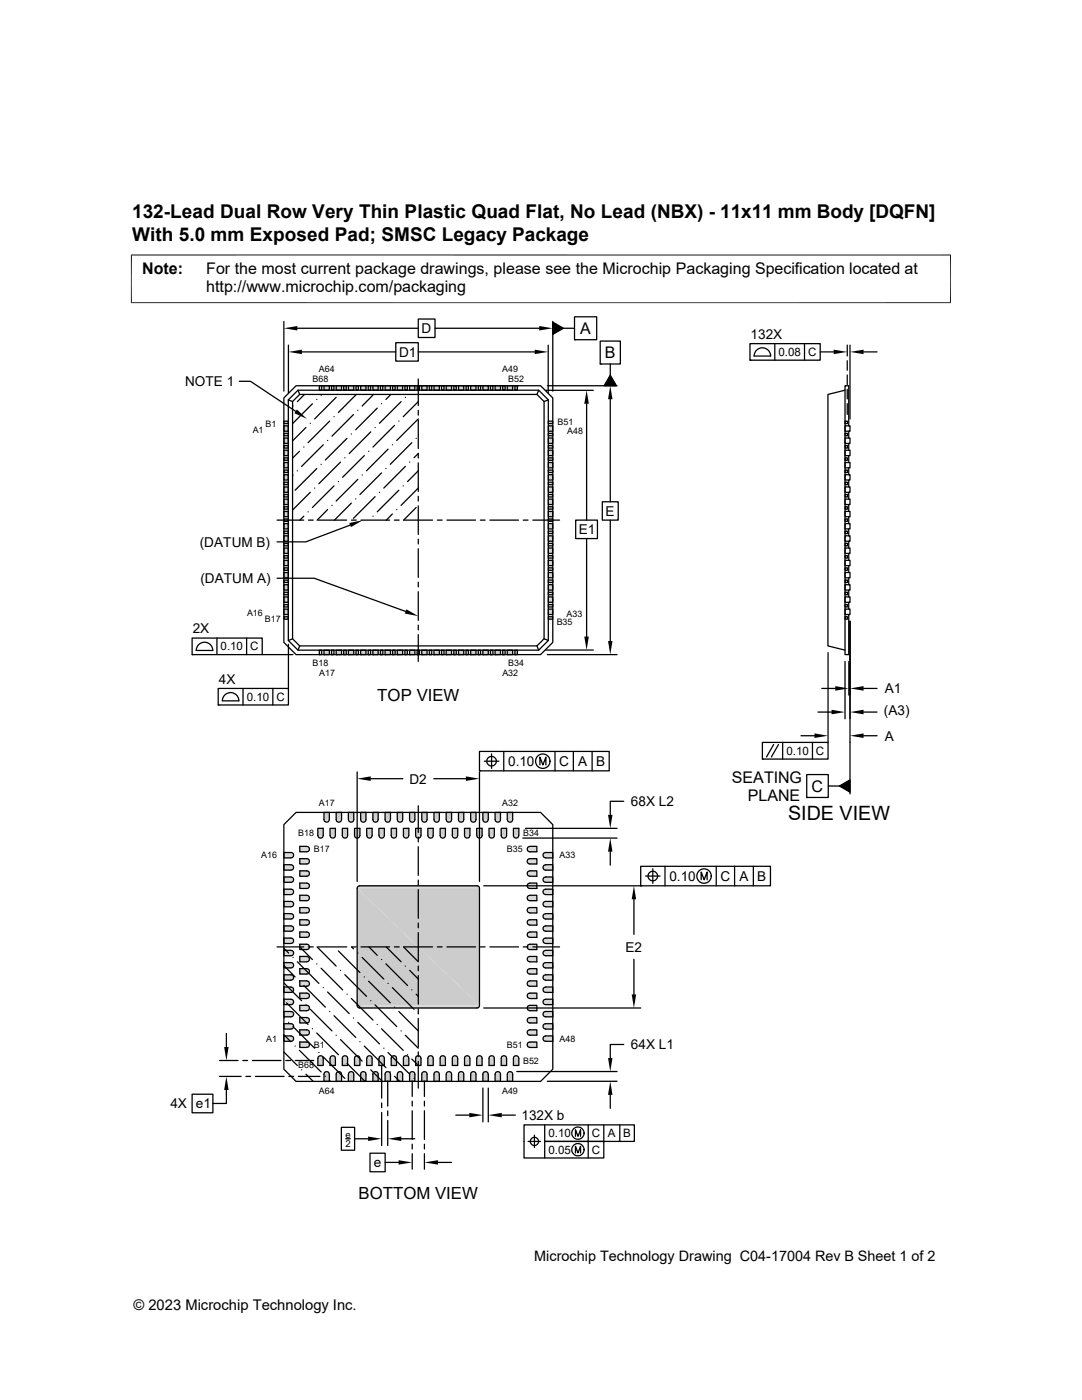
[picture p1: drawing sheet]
<svg xmlns="http://www.w3.org/2000/svg" width="216mm" height="279mm" viewBox="0 0 216 279" stroke-linecap="round" stroke-linejoin="round" font-family="sans-serif">
<defs><g id="words">
<text font-size="3.9" x="157.2" y="163.7">SIDE VIEW</text>
<g font-size="3.8">
<text x="26.4" y="43.5">132-Lead Dual Row Very Thin Plastic Quad Flat, No Lead (NBX) - 11x11 mm Body [DQFN]</text>
<text x="26.4" y="48.1">With 5.0 mm Exposed Pad; SMSC Legacy Package</text>
</g>
<g font-size="3.3">
<text x="75.3" y="139.9">TOP VIEW</text>
<text x="71.6" y="239.3">BOTTOM VIEW</text>
</g>
<g font-size="3.2">
<text x="28.4" y="54.7">Note:</text>
<text x="41.1" y="58.3">http://www.microchip.com/packaging</text>
<text x="41.1" y="54.7">For the most current package drawings, please see the Microchip Packaging Specification located at</text>
<text x="115.8" y="66.7">A</text>
<text x="120.7" y="71.5">B</text>
<text x="146" y="156.2">SEATING</text>
<text x="149.2" y="159.9">PLANE</text>
<text x="161.9" y="158">C</text>
</g>
<g font-size="2.9">
<text x="106.6" y="251.7">Microchip Technology Drawing C04-17004 Rev B Sheet 1 of 2</text>
<text x="26.6" y="261.3">© 2023 Microchip Technology Inc.</text>
</g>
<g font-size="2.7">
<text x="79.6" y="71.2">D1</text>
<text x="84.1" y="66.5">D</text>
<text x="149.8" y="67.6">132X</text>
<text x="36.9" y="77.1">NOTE 1</text>
<text x="115.5" y="106.6">E1</text>
<text x="120.8" y="103">E</text>
<text x="39.9" y="109.1">(DATUM B)</text>
<text x="40" y="116.3">(DATUM A)</text>
<text x="38.5" y="126.4">2X</text>
<text x="43.7" y="136.4">4X</text>
<text x="176.4" y="142.8">(A3)</text>
<text x="176.5" y="138.3">A1</text>
<text x="176.5" y="147.8">A</text>
<text x="101.4" y="152.9">0.10</text>
<text x="111.6" y="152.9">C</text>
<text x="115.4" y="152.9">A</text>
<text x="118.9" y="152.9">B</text>
<text x="81.7" y="156.4">D2</text>
<text x="125.9" y="160.9">68X L2</text>
<text x="133.6" y="175.8">0.10</text>
<text x="143.7" y="175.8">C</text>
<text x="147.6" y="175.8">A</text>
<text x="151.1" y="175.8">B</text>
<text x="124.8" y="189.9">E2</text>
<text x="125.9" y="209.4">64X L1</text>
<text x="34" y="221.2">4X</text>
<text x="39.1" y="221.2">e1</text>
<text x="104" y="223.5">132X b</text>
<text x="74.6" y="232.9">e</text>
</g>
<g font-size="2.3">
<text x="155.3" y="71.1">0.08</text>
<text x="161.2" y="71.1">C</text>
<text x="44" y="129.8">0.10</text>
<text x="49.9" y="129.8">C</text>
<text x="49.2" y="139.8">0.10</text>
<text x="55.1" y="139.9">C</text>
<text x="156.9" y="150.6">0.10</text>
<text x="162.8" y="150.7">C</text>
<text x="109.4" y="227">0.10</text>
<text x="118.1" y="227">C</text>
<text x="121.3" y="227">A</text>
<text x="124.3" y="227">B</text>
<text x="109.4" y="230.3">0.05</text>
<text x="118.1" y="230.3">C</text>
</g>
<g font-size="1.9">
<text x="68.9" y="227">e</text>
<text x="68.9" y="228.9">2</text>
</g>
<g font-size="1.8">
<text x="62.4" y="76.1">B68</text>
<text x="63.6" y="74.3">A64</text>
<text x="100.2" y="74.3">A49</text>
<text x="101.4" y="76.1">B52</text>
<text x="50.4" y="86.3">A1</text>
<text x="53" y="85.1">B1</text>
<text x="111.2" y="84.7">B51</text>
<text x="113.2" y="86.5">A48</text>
<text x="49.3" y="122.9">A16</text>
<text x="52.8" y="124.2">B17</text>
<text x="111.1" y="124.7">B35</text>
<text x="113" y="123.1">A33</text>
<text x="62.4" y="132.9">B18</text>
<text x="63.7" y="134.9">A17</text>
<text x="100.2" y="134.9">A32</text>
<text x="101.4" y="132.9">B34</text>
<text x="63.6" y="160.8">A17</text>
<text x="100.2" y="160.8">A32</text>
<text x="59.5" y="166.9">B18</text>
<text x="104.4" y="166.9">B34</text>
<text x="52.1" y="171.3">A16</text>
<text x="62.6" y="170.1">B17</text>
<text x="101.2" y="170.1">B35</text>
<text x="111.7" y="171.3">A33</text>
<text x="53.1" y="207.9">A1</text>
<text x="62.6" y="209.1">B1</text>
<text x="101.2" y="209.1">B51</text>
<text x="111.7" y="207.9">A48</text>
<text x="59.5" y="213.2">B68</text>
<text x="104.4" y="212.3">B52</text>
<text x="63.6" y="218.4">A64</text>
<text x="100.2" y="218.4">A49</text>
</g>
</g></defs>
<g fill="#ccc">
<path d="M102.7 77l.5 .9h-.5z"/>
<path d="M102.7 77h.5v.9z"/>
<path d="M101.2 77l1.1 .9h-1.1z"/>
<path d="M101.2 77h1.1v.9z"/>
<path d="M100.3 77l.5 .9h-.5z"/>
<path d="M100.3 77h.5v.9z"/>
<path d="M98.8 77l1.1 .9h-1.1z"/>
<path d="M98.8 77h1.1v.9z"/>
<path d="M97.9 77l.5 .9h-.5z"/>
<path d="M97.9 77h.5v.9z"/>
<path d="M96.4 77l1 .9h-1z"/>
<path d="M96.4 77h1v.9z"/>
<path d="M95.4 77l.5 .9h-.5z"/>
<path d="M95.4 77h.5v.9z"/>
<path d="M93.9 77l1.1 .9h-1.1z"/>
<path d="M93.9 77h1.1v.9z"/>
<path d="M93 77l.5 .9h-.5z"/>
<path d="M93 77h.5v.9z"/>
<path d="M91.5 77l1 .9h-1z"/>
<path d="M91.5 77h1v.9z"/>
<path d="M90.6 77l.4 .9h-.4z"/>
<path d="M90.6 77h.4v.9z"/>
<path d="M89 77l1.1 .9h-1.1z"/>
<path d="M89 77h1.1v.9z"/>
<path d="M88.1 77l.5 .9h-.5z"/>
<path d="M88.1 77h.5v.9z"/>
<path d="M86.6 77l1.1 .9h-1.1z"/>
<path d="M86.6 77h1.1v.9z"/>
<path d="M85.7 77l.4 .9h-.4z"/>
<path d="M85.7 77h.4v.9z"/>
<path d="M84.2 77l1 .9h-1z"/>
<path d="M84.2 77h1v.9z"/>
<path d="M83.2 77l.5 .9h-.5z"/>
<path d="M83.2 77h.5v.9z"/>
<path d="M81.7 77l1.1 .9h-1.1z"/>
<path d="M81.7 77h1.1v.9z"/>
<path d="M80.8 77l.5 .9h-.5z"/>
<path d="M80.8 77h.5v.9z"/>
<path d="M79.3 77l1 .9h-1z"/>
<path d="M79.3 77h1v.9z"/>
<path d="M78.3 77l.5 .9h-.5z"/>
<path d="M78.3 77h.5v.9z"/>
<path d="M76.8 77l1.1 .9h-1.1z"/>
<path d="M76.8 77h1.1v.9z"/>
<path d="M75.9 77l.5 .9h-.5z"/>
<path d="M75.9 77h.5v.9z"/>
<path d="M74.4 77l1.1 .9h-1.1z"/>
<path d="M74.4 77h1.1v.9z"/>
<path d="M73.5 77l.5 .9h-.5z"/>
<path d="M73.5 77h.5v.9z"/>
<path d="M72 77l1 .9h-1z"/>
<path d="M72 77h1v.9z"/>
<path d="M71 77l.5 .9h-.5z"/>
<path d="M71 77h.5v.9z"/>
<path d="M69.5 77l1.1 .9h-1.1z"/>
<path d="M69.5 77h1.1v.9z"/>
<path d="M68.6 77l.5 .9h-.5z"/>
<path d="M68.6 77h.5v.9z"/>
<path d="M67.1 77l1.1 .9h-1.1z"/>
<path d="M67.1 77h1.1v.9z"/>
<path d="M66.1 77l.5 .9h-.5z"/>
<path d="M66.1 77h.5v.9z"/>
<path d="M64.6 77l1.1 .9h-1.1z"/>
<path d="M64.6 77h1.1v.9z"/>
<path d="M63.7 77l.5 .9h-.5z"/>
<path d="M63.7 77h.5v.9z"/>
<path d="M109.4 84.1l.9 .4h-.9z"/>
<path d="M109.4 84.1h.9v.4z"/>
<path d="M56.6 84.1l.9 .4h-.9z"/>
<path d="M56.6 84.1h.9v.4z"/>
<path d="M109.4 85l.9 1.1h-.9z"/>
<path d="M109.4 85h.9v1.1z"/>
<path d="M56.6 85l.9 1.1h-.9z"/>
<path d="M56.6 85h.9v1.1z"/>
<path d="M109.4 86.5l.9 .5h-.9z"/>
<path d="M109.4 86.5h.9v.5z"/>
<path d="M56.6 86.5l.9 .5h-.9z"/>
<path d="M56.6 86.5h.9v.5z"/>
<path d="M109.4 87.4l.9 1.1h-.9z"/>
<path d="M109.4 87.4h.9v1.1z"/>
<path d="M56.6 87.4l.9 1.1h-.9z"/>
<path d="M56.6 87.4h.9v1.1z"/>
<path d="M109.4 88.9l.9 .5h-.9z"/>
<path d="M109.4 88.9h.9v.5z"/>
<path d="M56.6 88.9l.9 .5h-.9z"/>
<path d="M56.6 88.9h.9v.5z"/>
<path d="M109.4 89.9l.9 1h-.9z"/>
<path d="M109.4 89.9h.9v1z"/>
<path d="M56.6 89.9l.9 1h-.9z"/>
<path d="M56.6 89.9h.9v1z"/>
<path d="M109.4 91.4l.9 .5h-.9z"/>
<path d="M109.4 91.4h.9v.5z"/>
<path d="M56.6 91.4l.9 .5h-.9z"/>
<path d="M56.6 91.4h.9v.5z"/>
<path d="M109.4 92.3l.9 1.1h-.9z"/>
<path d="M109.4 92.3h.9v1.1z"/>
<path d="M56.6 92.3l.9 1.1h-.9z"/>
<path d="M56.6 92.3h.9v1.1z"/>
<path d="M109.4 93.8l.9 .5h-.9z"/>
<path d="M109.4 93.8h.9v.5z"/>
<path d="M56.6 93.8l.9 .5h-.9z"/>
<path d="M56.6 93.8h.9v.5z"/>
<path d="M109.4 94.7l.9 1.1h-.9z"/>
<path d="M109.4 94.7h.9v1.1z"/>
<path d="M56.6 94.7l.9 1.1h-.9z"/>
<path d="M56.6 94.7h.9v1.1z"/>
<path d="M109.4 96.2l.9 .5h-.9z"/>
<path d="M109.4 96.2h.9v.5z"/>
<path d="M56.6 96.2l.9 .5h-.9z"/>
<path d="M56.6 96.2h.9v.5z"/>
<path d="M109.4 97.2l.9 1.1h-.9z"/>
<path d="M109.4 97.2h.9v1.1z"/>
<path d="M56.6 97.2l.9 1.1h-.9z"/>
<path d="M56.6 97.2h.9v1.1z"/>
<path d="M109.4 98.7l.9 .5h-.9z"/>
<path d="M109.4 98.7h.9v.5z"/>
<path d="M56.6 98.7l.9 .5h-.9z"/>
<path d="M56.6 98.7h.9v.5z"/>
<path d="M109.4 99.6l.9 1.1h-.9z"/>
<path d="M109.4 99.6h.9v1.1z"/>
<path d="M56.6 99.6l.9 1.1h-.9z"/>
<path d="M56.6 99.6h.9v1.1z"/>
<path d="M109.4 101.1l.9 .5h-.9z"/>
<path d="M109.4 101.1h.9v.5z"/>
<path d="M56.6 101.1l.9 .5h-.9z"/>
<path d="M56.6 101.1h.9v.5z"/>
<path d="M109.4 102.1l.9 1h-.9z"/>
<path d="M109.4 102.1h.9v1z"/>
<path d="M56.6 102.1l.9 1h-.9z"/>
<path d="M56.6 102.1h.9v1z"/>
<path d="M109.4 103.6l.9 .5h-.9z"/>
<path d="M109.4 103.6h.9v.5z"/>
<path d="M56.6 103.6l.9 .5h-.9z"/>
<path d="M56.6 103.6h.9v.5z"/>
<path d="M109.4 104.5l.9 1.1h-.9z"/>
<path d="M109.4 104.5h.9v1.1z"/>
<path d="M56.6 104.5l.9 1.1h-.9z"/>
<path d="M56.6 104.5h.9v1.1z"/>
<path d="M109.4 106l.9 .5h-.9z"/>
<path d="M109.4 106h.9v.5z"/>
<path d="M56.6 106l.9 .5h-.9z"/>
<path d="M56.6 106h.9v.5z"/>
<path d="M109.4 106.9l.9 1.1h-.9z"/>
<path d="M109.4 106.9h.9v1.1z"/>
<path d="M56.6 106.9l.9 1.1h-.9z"/>
<path d="M56.6 106.9h.9v1.1z"/>
<path d="M109.4 108.4l.9 .5h-.9z"/>
<path d="M109.4 108.4h.9v.5z"/>
<path d="M56.6 108.4l.9 .5h-.9z"/>
<path d="M56.6 108.4h.9v.5z"/>
<path d="M109.4 109.4l.9 1h-.9z"/>
<path d="M109.4 109.4h.9v1z"/>
<path d="M56.6 109.4l.9 1h-.9z"/>
<path d="M56.6 109.4h.9v1z"/>
<path d="M109.4 110.9l.9 .5h-.9z"/>
<path d="M109.4 110.9h.9v.5z"/>
<path d="M56.6 110.9l.9 .5h-.9z"/>
<path d="M56.6 110.9h.9v.5z"/>
<path d="M109.4 111.8l.9 1.1h-.9z"/>
<path d="M109.4 111.8h.9v1.1z"/>
<path d="M56.6 111.8l.9 1.1h-.9z"/>
<path d="M56.6 111.8h.9v1.1z"/>
<path d="M109.4 113.3l.9 .5h-.9z"/>
<path d="M109.4 113.3h.9v.5z"/>
<path d="M56.6 113.3l.9 .5h-.9z"/>
<path d="M56.6 113.3h.9v.5z"/>
<path d="M109.4 114.3l.9 1h-.9z"/>
<path d="M109.4 114.3h.9v1z"/>
<path d="M56.6 114.3l.9 1h-.9z"/>
<path d="M56.6 114.3h.9v1z"/>
<path d="M109.4 115.8l.9 .4h-.9z"/>
<path d="M109.4 115.8h.9v.4z"/>
<path d="M56.6 115.8l.9 .4h-.9z"/>
<path d="M56.6 115.8h.9v.4z"/>
<path d="M109.4 116.7l.9 1.1h-.9z"/>
<path d="M109.4 116.7h.9v1.1z"/>
<path d="M56.6 116.7l.9 1.1h-.9z"/>
<path d="M56.6 116.7h.9v1.1z"/>
<path d="M109.4 118.2l.9 .5h-.9z"/>
<path d="M109.4 118.2h.9v.5z"/>
<path d="M56.6 118.2l.9 .5h-.9z"/>
<path d="M56.6 118.2h.9v.5z"/>
<path d="M109.4 119.1l.9 1.1h-.9z"/>
<path d="M109.4 119.1h.9v1.1z"/>
<path d="M56.6 119.1l.9 1.1h-.9z"/>
<path d="M56.6 119.1h.9v1.1z"/>
<path d="M109.4 120.7l.9 .4h-.9z"/>
<path d="M109.4 120.7h.9v.4z"/>
<path d="M56.6 120.7l.9 .4h-.9z"/>
<path d="M56.6 120.7h.9v.4z"/>
<path d="M109.4 121.6l.9 1h-.9z"/>
<path d="M109.4 121.6h.9v1z"/>
<path d="M56.6 121.6l.9 1h-.9z"/>
<path d="M56.6 121.6h.9v1z"/>
<path d="M109.4 123.1l.9 .5h-.9z"/>
<path d="M109.4 123.1h.9v.5z"/>
<path d="M56.6 123.1l.9 .5h-.9z"/>
<path d="M56.6 123.1h.9v.5z"/>
<path d="M102.7 129.8l.5 .8h-.5z"/>
<path d="M102.7 129.8h.5v.8z"/>
<path d="M101.2 129.8l1.1 .8h-1.1z"/>
<path d="M101.2 129.8h1.1v.8z"/>
<path d="M100.3 129.8l.5 .8h-.5z"/>
<path d="M100.3 129.8h.5v.8z"/>
<path d="M98.8 129.8l1.1 .8h-1.1z"/>
<path d="M98.8 129.8h1.1v.8z"/>
<path d="M97.9 129.8l.5 .8h-.5z"/>
<path d="M97.9 129.8h.5v.8z"/>
<path d="M96.4 129.8l1 .8h-1z"/>
<path d="M96.4 129.8h1v.8z"/>
<path d="M95.4 129.8l.5 .8h-.5z"/>
<path d="M95.4 129.8h.5v.8z"/>
<path d="M93.9 129.8l1.1 .8h-1.1z"/>
<path d="M93.9 129.8h1.1v.8z"/>
<path d="M93 129.8l.5 .8h-.5z"/>
<path d="M93 129.8h.5v.8z"/>
<path d="M91.5 129.8l1 .8h-1z"/>
<path d="M91.5 129.8h1v.8z"/>
<path d="M90.6 129.8l.4 .8h-.4z"/>
<path d="M90.6 129.8h.4v.8z"/>
<path d="M89 129.8l1.1 .8h-1.1z"/>
<path d="M89 129.8h1.1v.8z"/>
<path d="M88.1 129.8l.5 .8h-.5z"/>
<path d="M88.1 129.8h.5v.8z"/>
<path d="M86.6 129.8l1.1 .8h-1.1z"/>
<path d="M86.6 129.8h1.1v.8z"/>
<path d="M85.7 129.8l.4 .8h-.4z"/>
<path d="M85.7 129.8h.4v.8z"/>
<path d="M84.2 129.8l1 .8h-1z"/>
<path d="M84.2 129.8h1v.8z"/>
<path d="M83.2 129.8l.5 .8h-.5z"/>
<path d="M83.2 129.8h.5v.8z"/>
<path d="M81.7 129.8l1.1 .8h-1.1z"/>
<path d="M81.7 129.8h1.1v.8z"/>
<path d="M80.8 129.8l.5 .8h-.5z"/>
<path d="M80.8 129.8h.5v.8z"/>
<path d="M79.3 129.8l1 .8h-1z"/>
<path d="M79.3 129.8h1v.8z"/>
<path d="M78.3 129.8l.5 .8h-.5z"/>
<path d="M78.3 129.8h.5v.8z"/>
<path d="M76.8 129.8l1.1 .8h-1.1z"/>
<path d="M76.8 129.8h1.1v.8z"/>
<path d="M75.9 129.8l.5 .8h-.5z"/>
<path d="M75.9 129.8h.5v.8z"/>
<path d="M74.4 129.8l1.1 .8h-1.1z"/>
<path d="M74.4 129.8h1.1v.8z"/>
<path d="M73.5 129.8l.5 .8h-.5z"/>
<path d="M73.5 129.8h.5v.8z"/>
<path d="M72 129.8l1 .8h-1z"/>
<path d="M72 129.8h1v.8z"/>
<path d="M71 129.8l.5 .8h-.5z"/>
<path d="M71 129.8h.5v.8z"/>
<path d="M69.5 129.8l1.1 .8h-1.1z"/>
<path d="M69.5 129.8h1.1v.8z"/>
<path d="M68.6 129.8l.5 .8h-.5z"/>
<path d="M68.6 129.8h.5v.8z"/>
<path d="M67.1 129.8l1.1 .8h-1.1z"/>
<path d="M67.1 129.8h1.1v.8z"/>
<path d="M66.1 129.8l.5 .8h-.5z"/>
<path d="M66.1 129.8h.5v.8z"/>
<path d="M64.6 129.8l1.1 .8h-1.1z"/>
<path d="M64.6 129.8h1.1v.8z"/>
<path d="M63.7 129.8l.5 .8h-.5z"/>
<path d="M63.7 129.8h.5v.8z"/>
</g>
<g fill="none" stroke="#000" stroke-width=".25">
<path d="M57.5 79.8l.9 .3M59.1 77h48.8l2.4 2.4v48.8l-2.4 2.4h-48.8l-2.5-2.4v-48.8zM59.5 77.9l.3 .8M59.5 77.9h48l1.9 1.9v48l-1.9 2h-48l-2-2v-48zM59.8 78.7h47.3l1.5 1.4v47.4l-1.5 1.4h-47.3l-1.4-1.4v-47.4zM60.7 78.7l-1.4 1.5M63.2 79.7h.1M63.7 77h.5v.9h-.5zM64.2 77h.1M64.2 78.7l-.1 .2M64.6 77h1.1v.9h-1.1zM65.7 77h.1"/>
<path d="M66.1 77h.5v.9h-.5zM66.6 77h.1M67.1 77h1.1v.9h-1.1zM67.1 79.3l-4.3 4.3M68.2 77h.1M68.6 77h.5v.9h-.5zM69.1 77h.1M69.5 77h1.1v.9h-1.1zM70.6 77h.1M71 77h.5v.9h-.5zM71.1 78.7l-3.6 3.6M71.5 77h.1"/>
<path d="M72 77h1v.9h-1zM73 77h.1M73.5 77h.5v.9h-.5zM74 77h.1M74.4 77h1.1v.9h-1.1zM74.5 78.7l-2.2 2.3M75.5 77h.1M75.9 77h.5v.9h-.5zM76.4 77h.1M76.8 77h1.1v.9h-1.1zM77.9 77h.1M78 78.7l-1 1"/>
<path d="M78.3 77h.5v.9h-.5zM78.8 77h.1M79.3 77h1v.9h-1zM80.3 77h.1M80.8 77h.5v.9h-.5zM80.9 79.3h.1M81.3 77h.1M81.7 77h1.1v.9h-1.1zM82.8 77h.1M83.2 77h.5v.9h-.5zM83.7 77h.1M84.2 77h1v.9h-1z"/>
<path d="M85.2 77h.1M85.7 77h.4v.9h-.4zM86.1 77h.1M86.6 77h1.1v.9h-1.1zM87.7 77h.1M88.1 77h.5v.9h-.5zM88.6 77h.1M89 77h1.1v.9h-1.1zM90.1 77h.1M90.6 77h.4v.9h-.4zM91 77h.1M91.5 77h1v.9h-1z"/>
<path d="M92.5 77h.1M93 77h.5v.9h-.5zM93.5 77h.1M93.9 77h1.1v.9h-1.1zM95 77h.1M95.4 77h.5v.9h-.5zM95.9 77h.1M96.4 77h1v.9h-1zM97.4 77h.1M97.9 77h.5v.9h-.5zM98.4 77h.1M98.8 77h1.1v.9h-1.1z"/>
<path d="M99.9 77h.1M100.3 77h.5v.9h-.5zM100.8 77h.1M101.2 77h1.1v.9h-1.1zM102.3 77h.1M102.7 77h.5v.9h-.5zM103.2 77h.1M107.5 77.9l-.4 .8M109.4 79.8l-.8 .3M168.6 77.9l-3.4 .8v50.2l3.4 .9M56.6 84.1h.9v.4h-.9zM56.6 85h.9v1.1h-.9z"/>
<path d="M56.6 86.5h.9v.5h-.9zM56.6 87.4h.9v1.1h-.9zM56.6 88.9h.9v.5h-.9zM56.6 89.9h.9v1h-.9zM56.6 91.4h.9v.5h-.9zM56.6 92.3h.9v1.1h-.9zM56.6 93.8h.9v.5h-.9zM56.6 94.7h.9v1.1h-.9zM56.6 96.2h.9v.5h-.9zM56.6 97.2h.9v1.1h-.9zM56.6 98.7h.9v.5h-.9zM56.6 99.6h.9v1.1h-.9z"/>
<path d="M58.5 81h.1M58.5 94.8l-.1 .1M59.3 94h.1M59.8 90.1l-1.4 1.3M60.6 89.2h.1M61 85.3l-2.6 2.7M61.9 84.5h.1M61.9 98.3l-3.5 3.5M62.3 80.6l-3.9 3.9M62.8 97.4h.1M63.2 93.5l-4.3 4.3M64.1 92.7h.1"/>
<path d="M64.5 88.8l-4.3 4.3M65.4 87.9h.1M65.8 84l-4.3 4.3M66.7 83.2h.1M66.7 97l-4.4 4.3M67.5 96.1h.1M67.9 92.2l-4.3 4.3M68.8 91.4h.1M69.2 87.5l-4.3 4.3M70.1 86.6h.1M70.5 82.7l-4.3 4.4M71 99.6h.1"/>
<path d="M71.4 95.7l-4.3 4.3M71.4 81.9h.1M72.3 94.8h.1M72.7 90.9l-4.3 4.3M73.6 90.1h.1M74 86.2l-4.3 4.3M74.8 99.1l-4.3 4.3M74.8 85.3h.1M75.3 81.4l-4.3 4.4M75.7 98.3h.1M76.1 94.4l-4.3 4.3M76.1 80.6h.1"/>
<path d="M77 93.5h.1M77.4 89.6l-4.3 4.4M78.3 88.8h.1M78.7 84.9l-4.3 4.3M79.6 97.8l-4.3 4.4M79.6 84h.1M80 80.2l-4.3 4.3M80.5 97h.1M80.9 93.1l-4.3 4.3M81.7 92.2h.1M82.2 88.3l-4.3 4.4M83 87.5h.1"/>
<path d="M83.5 94l-2.2 2.1M83.5 90.5l-.9 .9M83.5 83.6l-4.3 4.3M83.5 80.2l-3 3M83.5 97.4l-3.5 3.5M109.4 99.6h.9v1.1h-.9zM109.4 98.7h.9v.5h-.9zM109.4 97.2h.9v1.1h-.9zM109.4 96.2h.9v.5h-.9zM109.4 94.7h.9v1.1h-.9zM109.4 93.8h.9v.5h-.9zM109.4 92.3h.9v1.1h-.9z"/>
<path d="M109.4 91.4h.9v.5h-.9zM109.4 89.9h.9v1h-.9zM109.4 88.9h.9v.5h-.9zM109.4 87.4h.9v1.1h-.9zM109.4 86.5h.9v.5h-.9zM109.4 85h.9v1.1h-.9zM109.4 84.1h.9v.4h-.9zM168.6 98.7h.5v.5h-.5zM168.6 96.2h.5v.5h-.5zM168.6 93.8h.5v.5h-.5zM168.6 91.4h.5v.5h-.5zM168.6 88.9h.5v.5h-.5z"/>
<path d="M168.6 86.5h.5v.5h-.5zM168.6 84.1h.5v.4h-.5zM168.6 99.6h1v1.1h-1zM168.6 97.2h1v1.1h-1zM168.6 94.7h1v1.1h-1zM168.6 92.3h1v1.1h-1zM168.6 89.9h1v1h-1zM168.6 87.4h1v1.1h-1zM168.6 85h1v1.1h-1zM169.4 85v-8h-.8v53.6h.8v-8M169.4 86.1v1.3M169.4 88.5v1.4"/>
<path d="M169.4 90.9v1.4M169.4 93.4v1.3M169.4 95.8v1.4M169.4 98.3v1.3M56.6 101.1h.9v.5h-.9zM56.6 102.1h.9v1h-.9zM56.6 103.6h.9v.5h-.9zM56.6 104.5h.9v1.1h-.9zM56.6 106h.9v.5h-.9zM56.6 106.9h.9v1.1h-.9zM56.6 108.4h.9v.5h-.9zM56.6 109.4h.9v1h-.9z"/>
<path d="M56.6 110.9h.9v.5h-.9zM56.6 111.8h.9v1.1h-.9zM56.6 113.3h.9v.5h-.9zM56.6 114.3h.9v1h-.9zM56.6 115.8h.9v.4h-.9zM56.6 116.7h.9v1.1h-.9zM56.6 118.2h.9v.5h-.9zM56.6 119.1h.9v1.1h-.9zM60.6 103l-.8 .8M61.5 102.2h.1M65.4 101.7l-2.1 2.1M66.2 100.9h.1"/>
<path d="M70.1 100.4l-3.4 3.4M74.4 103h.1M78.3 102.6l-1.2 1.2M79.2 101.7h.1M83 101.3l-2.5 2.5M109.4 119.1h.9v1.1h-.9zM109.4 118.2h.9v.5h-.9zM109.4 116.7h.9v1.1h-.9zM109.4 115.8h.9v.4h-.9zM109.4 114.3h.9v1h-.9zM109.4 113.3h.9v.5h-.9zM109.4 111.8h.9v1.1h-.9z"/>
<path d="M109.4 110.9h.9v.5h-.9zM109.4 109.4h.9v1h-.9zM109.4 108.4h.9v.5h-.9zM109.4 106.9h.9v1.1h-.9zM109.4 106h.9v.5h-.9zM109.4 104.5h.9v1.1h-.9zM109.4 103.6h.9v.5h-.9zM109.4 102.1h.9v1h-.9zM109.4 101.1h.9v.5h-.9zM168.6 118.2h.5v.5h-.5zM168.6 115.8h.5v.4h-.5zM168.6 113.3h.5v.5h-.5z"/>
<path d="M168.6 110.9h.5v.5h-.5zM168.6 108.4h.5v.5h-.5zM168.6 106h.5v.5h-.5zM168.6 103.6h.5v.5h-.5zM168.6 101.1h.5v.5h-.5zM168.6 119.1h1v1.1h-1zM168.6 116.7h1v1.1h-1zM168.6 114.3h1v1h-1zM168.6 111.8h1v1.1h-1zM168.6 109.4h1v1h-1zM168.6 106.9h1v1.1h-1zM168.6 104.5h1v1.1h-1z"/>
<path d="M168.6 102.1h1v1h-1zM169.4 100.7v1.4M169.4 103.1v1.4M169.4 105.6v1.3M169.4 108v1.4M169.4 110.4v1.4M169.4 112.9v1.4M169.4 115.3v1.4M169.4 117.8v1.3M56.6 120.6h.9v.5h-.9zM56.6 121.6h.9v1h-.9zM56.6 123.1h.9v.5h-.9z"/>
<path d="M58.4 127.5l-.9 .3M59.8 128.9l-.3 .9M63.7 129.8h.5v.8h-.5zM63.7 130.6h.1M64.6 129.8h1.1v.8h-1.1zM64.6 130.6h.1M66.1 129.8h.5v.8h-.5zM66.1 130.6h.1M67.1 129.8h1.1v.8h-1.1zM67.1 130.6h.1M68.6 129.8h.5v.8h-.5zM68.6 130.6h.1"/>
<path d="M69.5 129.8h1.1v.8h-1.1zM69.5 130.6h.1M71 129.8h.5v.8h-.5zM71 130.6h.1M72 129.8h1v.8h-1zM72 130.6h.1M73.5 129.8h.5v.8h-.5zM73.5 130.6h.1M74.4 129.8h1.1v.8h-1.1zM74.4 130.6h.1M75.9 129.8h.5v.8h-.5zM75.9 130.6h.1"/>
<path d="M76.8 129.8h1.1v.8h-1.1zM76.8 130.6h.1M78.3 129.8h.5v.8h-.5zM78.3 130.6h.1M79.3 129.8h1v.8h-1zM79.3 130.6h.1M80.8 129.8h.5v.8h-.5zM80.8 130.6h.1M81.7 129.8h1.1v.8h-1.1zM81.7 130.6h.1M83.2 129.8h.5v.8h-.5zM83.2 130.6h.1"/>
<path d="M84.2 129.8h1v.8h-1zM84.2 130.6h.1M85.7 129.8h.4v.8h-.4zM85.7 130.6h.1M86.6 129.8h1.1v.8h-1.1zM86.6 130.6h.1M88.1 129.8h.5v.8h-.5zM88.1 130.6h.1M89 129.8h1.1v.8h-1.1zM89 130.6h.1M90.6 129.8h.4v.8h-.4zM90.6 130.6h.1"/>
<path d="M91.5 129.8h1v.8h-1zM91.5 130.6h.1M93 129.8h.5v.8h-.5zM93 130.6h.1M93.9 129.8h1.1v.8h-1.1zM93.9 130.6h.1M95.4 129.8h.5v.8h-.5zM95.4 130.6h.1M96.4 129.8h1v.8h-1zM96.4 130.6h.1M97.9 129.8h.5v.8h-.5zM97.9 130.6h.1"/>
<path d="M98.8 129.8h1.1v.8h-1.1zM98.8 130.6h.1M100.3 129.8h.5v.8h-.5zM100.3 130.6h.1M101.2 129.8h1.1v.8h-1.1zM101.2 130.6h.1M102.7 129.8h.5v.8h-.5zM102.7 130.6h.1M107.1 128.9l.4 .9M108.6 127.5l.8 .3M109.4 123.1h.9v.5h-.9zM109.4 121.6h.9v1h-.9z"/>
<path d="M109.4 120.6h.9v.5h-.9zM168.6 120.6h.5v.5h-.5zM168.6 123.1h.5v.5h-.5zM168.6 121.6h1v1h-1zM169.4 120.2v1.4"/>
</g>
<g fill="#ccc">
<path d="M101.2 162.1l1.1 1.5h-1.1z"/>
<path d="M101.2 162.1h1.1v1.5z"/>
<path d="M98.8 162.1l1.1 1.5h-1.1z"/>
<path d="M98.8 162.1h1.1v1.5z"/>
<path d="M96.4 162.1l1 1.5h-1z"/>
<path d="M96.4 162.1h1v1.5z"/>
<path d="M93.9 162.1l1.1 1.5h-1.1z"/>
<path d="M93.9 162.1h1.1v1.5z"/>
<path d="M91.5 162.1l1 1.5h-1z"/>
<path d="M91.5 162.1h1v1.5z"/>
<path d="M89 162.1l1.1 1.5h-1.1z"/>
<path d="M89 162.1h1.1v1.5z"/>
<path d="M86.6 162.1l1.1 1.5h-1.1z"/>
<path d="M86.6 162.1h1.1v1.5z"/>
<path d="M84.2 162.1l1 1.5h-1z"/>
<path d="M84.2 162.1h1v1.5z"/>
<path d="M81.7 162.1l1.1 1.5h-1.1z"/>
<path d="M81.7 162.1h1.1v1.5z"/>
<path d="M79.3 162.1l1 1.5h-1z"/>
<path d="M79.3 162.1h1v1.5z"/>
<path d="M76.8 162.1l1.1 1.5h-1.1z"/>
<path d="M76.8 162.1h1.1v1.5z"/>
<path d="M74.4 162.1l1.1 1.5h-1.1z"/>
<path d="M74.4 162.1h1.1v1.5z"/>
<path d="M72 162.1l1 1.5h-1z"/>
<path d="M72 162.1h1v1.5z"/>
<path d="M69.5 162.1l1.1 1.5h-1.1z"/>
<path d="M69.5 162.1h1.1v1.5z"/>
<path d="M67.1 162.1l1.1 1.5h-1.1z"/>
<path d="M67.1 162.1h1.1v1.5z"/>
<path d="M64.6 162.1l1.1 1.5h-1.1z"/>
<path d="M64.6 162.1h1.1v1.5z"/>
<path d="M101.2 163.6h1.1z"/>
<path d="M98.8 163.6h1.1z"/>
<path d="M96.4 163.6h1z"/>
<path d="M93.9 163.6h1.1z"/>
<path d="M91.5 163.6h1z"/>
<path d="M89 163.6h1.1z"/>
<path d="M86.6 163.6h1.1z"/>
<path d="M84.2 163.6h1z"/>
<path d="M81.7 163.6h1.1z"/>
<path d="M79.3 163.6h1z"/>
<path d="M76.8 163.6h1.1z"/>
<path d="M74.4 163.6h1.1z"/>
<path d="M72 163.6h1z"/>
<path d="M69.5 163.6h1.1z"/>
<path d="M67.1 163.6h1z"/>
<path d="M67.1 163.6h1.1z"/>
<path d="M64.6 163.6h1.1z"/>
<path d="M101.2 163.6l1.1 .1h-1z"/>
<path d="M101.2 163.6h1.1v.1z"/>
<path d="M98.8 163.6l1 .1h-1z"/>
<path d="M98.8 163.6h1.1l-.1 .1z"/>
<path d="M96.4 163.6l1 .1h-1z"/>
<path d="M96.4 163.6h1v.1z"/>
<path d="M93.9 163.6l1.1 .1h-1.1z"/>
<path d="M93.9 163.6h1.1v.1z"/>
<path d="M91.5 163.6l1 .1h-1z"/>
<path d="M91.5 163.6h1v.1z"/>
<path d="M89 163.6l1.1 .1h-1z"/>
<path d="M89 163.6h1.1v.1z"/>
<path d="M86.6 163.6l1 .1h-1z"/>
<path d="M86.6 163.6h1.1l-.1 .1z"/>
<path d="M84.2 163.6l1 .1h-1z"/>
<path d="M84.2 163.6h1v.1z"/>
<path d="M81.7 163.6l1.1 .1h-1.1z"/>
<path d="M81.7 163.6h1.1v.1z"/>
<path d="M79.3 163.6l1 .1h-1z"/>
<path d="M79.3 163.6h1v.1z"/>
<path d="M76.8 163.6l1.1 .1h-1z"/>
<path d="M76.8 163.6h1.1v.1z"/>
<path d="M74.4 163.6l1 .1h-1z"/>
<path d="M74.4 163.6h1.1l-.1 .1z"/>
<path d="M72 163.6l1 .1h-1z"/>
<path d="M72 163.6h1v.1z"/>
<path d="M69.5 163.6l1 .1h-.9z"/>
<path d="M69.5 163.6h1.1l-.1 .1z"/>
<path d="M67.1 163.6l1 .1h-1z"/>
<path d="M67.1 163.6h1v.1z"/>
<path d="M64.6 163.6l1.1 .1h-1z"/>
<path d="M64.6 163.6h1.1v.1z"/>
<path d="M101.3 163.7l.9 .1z"/>
<path d="M101.3 163.7h1z"/>
<path d="M98.8 163.7l1 .1z"/>
<path d="M98.8 163.7h1z"/>
<path d="M96.4 163.7l.9 .1z"/>
<path d="M96.4 163.7h1z"/>
<path d="M93.9 163.7l1 .1z"/>
<path d="M93.9 163.7h1.1z"/>
<path d="M91.5 163.7l1 .1z"/>
<path d="M91.5 163.7h1z"/>
<path d="M89.1 163.7l.9 .1z"/>
<path d="M89.1 163.7h1z"/>
<path d="M86.6 163.7l1 .1z"/>
<path d="M86.6 163.7h1z"/>
<path d="M84.2 163.7l1 .1z"/>
<path d="M84.2 163.7h1z"/>
<path d="M81.7 163.7l1 .1z"/>
<path d="M81.7 163.7h1.1z"/>
<path d="M79.3 163.7l1 .1z"/>
<path d="M79.3 163.7h1z"/>
<path d="M76.9 163.7l.9 .1z"/>
<path d="M76.9 163.7h1z"/>
<path d="M74.4 163.7l1 .1z"/>
<path d="M74.4 163.7h1z"/>
<path d="M72 163.7l.9 .1z"/>
<path d="M72 163.7h1z"/>
<path d="M69.6 163.7l.9 .1z"/>
<path d="M69.6 163.7h.9z"/>
<path d="M67.1 163.7l1 .1z"/>
<path d="M67.1 163.7h1z"/>
<path d="M64.7 163.7l.9 .1z"/>
<path d="M64.7 163.7h1z"/>
<path d="M101.3 163.8l.9 .1z"/>
<path d="M101.3 163.8h.9z"/>
<path d="M98.9 163.8l.8 .1z"/>
<path d="M98.9 163.8h.9z"/>
<path d="M96.4 163.8l.9 .1z"/>
<path d="M96.4 163.8h.9z"/>
<path d="M94 163.8l.8 .1z"/>
<path d="M94 163.8h.9z"/>
<path d="M91.5 163.8l.9 .1z"/>
<path d="M91.5 163.8h1z"/>
<path d="M89.1 163.8l.9 .1z"/>
<path d="M89.1 163.8h.9z"/>
<path d="M86.7 163.8l.8 .1z"/>
<path d="M86.7 163.8h.9z"/>
<path d="M84.2 163.8l.9 .1z"/>
<path d="M84.2 163.8h1z"/>
<path d="M81.8 163.8l.9 .1z"/>
<path d="M81.8 163.8h.9z"/>
<path d="M79.4 163.8l.8 .1z"/>
<path d="M79.4 163.8h.9z"/>
<path d="M76.9 163.8l.9 .1z"/>
<path d="M76.9 163.8h.9z"/>
<path d="M74.5 163.8l.8 .1z"/>
<path d="M74.5 163.8h.9z"/>
<path d="M72 163.8l.9 .1z"/>
<path d="M72 163.8h.9z"/>
<path d="M69.6 163.8l.8 .1z"/>
<path d="M69.6 163.8h.9z"/>
<path d="M67.2 163.8l.8 .1z"/>
<path d="M67.2 163.8h.9z"/>
<path d="M64.7 163.8l.9 .1z"/>
<path d="M64.7 163.8h.9z"/>
<path d="M101.4 163.9l.7 .1z"/>
<path d="M101.4 163.9h.8z"/>
<path d="M98.9 163.9l.8 .1z"/>
<path d="M98.9 163.9h.8z"/>
<path d="M96.5 163.9l.7 .1z"/>
<path d="M96.5 163.9h.8z"/>
<path d="M94 163.9l.8 .1z"/>
<path d="M94 163.9h.8z"/>
<path d="M91.6 163.9l.7 .1z"/>
<path d="M91.6 163.9h.8z"/>
<path d="M89.2 163.9l.7 .1z"/>
<path d="M89.2 163.9h.8z"/>
<path d="M86.7 163.9l.8 .1z"/>
<path d="M86.7 163.9h.8z"/>
<path d="M84.3 163.9l.7 .1z"/>
<path d="M84.3 163.9h.8z"/>
<path d="M81.9 163.9l.7 .1z"/>
<path d="M81.9 163.9h.8z"/>
<path d="M79.4 163.9l.7 .1z"/>
<path d="M79.4 163.9h.8z"/>
<path d="M77 163.9l.7 .1z"/>
<path d="M77 163.9h.8z"/>
<path d="M74.5 163.9l.7 .1z"/>
<path d="M74.5 163.9h.8z"/>
<path d="M72.1 163.9l.7 .1z"/>
<path d="M72.1 163.9h.8z"/>
<path d="M69.7 163.9l.7 .1z"/>
<path d="M69.7 163.9h.7z"/>
<path d="M67.2 163.9l.7 .1z"/>
<path d="M67.2 163.9h.8z"/>
<path d="M64.8 163.9l.7 .1z"/>
<path d="M64.8 163.9h.8z"/>
<path d="M101.5 164h.5z"/>
<path d="M101.5 164h.6z"/>
<path d="M99 164h.6z"/>
<path d="M99 164h.7z"/>
<path d="M96.6 164h.5z"/>
<path d="M96.6 164h.6z"/>
<path d="M94.1 164h.6z"/>
<path d="M94.1 164h.7z"/>
<path d="M91.7 164h.5z"/>
<path d="M91.7 164h.6z"/>
<path d="M89.2 164h.6z"/>
<path d="M89.2 164h.7z"/>
<path d="M86.8 164h.6z"/>
<path d="M86.8 164h.7z"/>
<path d="M84.4 164h.5z"/>
<path d="M84.4 164h.6z"/>
<path d="M81.9 164h.6z"/>
<path d="M81.9 164h.7z"/>
<path d="M79.5 164h.6z"/>
<path d="M77 164h.6z"/>
<path d="M77 164h.7z"/>
<path d="M74.6 164h.6z"/>
<path d="M72.2 164h.5z"/>
<path d="M72.2 164h.6z"/>
<path d="M69.7 164h.6z"/>
<path d="M69.7 164h.7z"/>
<path d="M67.3 164h.6z"/>
<path d="M64.9 164h.5z"/>
<path d="M64.9 164h.6z"/>
<path d="M101.5 164l.4 .1z"/>
<path d="M99.1 164l.4 .1z"/>
<path d="M99.1 164h.5z"/>
<path d="M96.6 164l.4 .1z"/>
<path d="M94.2 164l.4 .1z"/>
<path d="M94.2 164h.5z"/>
<path d="M91.8 164l.4 .1z"/>
<path d="M91.8 164h.4z"/>
<path d="M89.3 164l.4 .1z"/>
<path d="M89.3 164h.5z"/>
<path d="M86.9 164l.4 .1z"/>
<path d="M86.9 164h.5z"/>
<path d="M84.5 164l.3 .1z"/>
<path d="M84.5 164h.4z"/>
<path d="M82 164l.4 .1z"/>
<path d="M82 164h.5z"/>
<path d="M79.6 164l.4 .1z"/>
<path d="M79.6 164h.5z"/>
<path d="M77.1 164l.4 .1z"/>
<path d="M77.1 164h.5z"/>
<path d="M74.7 164l.4 .1z"/>
<path d="M74.7 164h.5z"/>
<path d="M72.3 164l.3 .1z"/>
<path d="M72.3 164h.4z"/>
<path d="M69.8 164l.4 .1z"/>
<path d="M69.8 164h.5z"/>
<path d="M67.4 164l.4 .1z"/>
<path d="M67.4 164h.5z"/>
<path d="M64.9 164l.4 .1z"/>
<path d="M101.6 164.1h.2z"/>
<path d="M101.6 164.1h.3z"/>
<path d="M99.2 164.1h.2z"/>
<path d="M99.2 164.1h.3z"/>
<path d="M96.7 164.1h.2z"/>
<path d="M96.7 164.1h.3z"/>
<path d="M94.3 164.1h.2z"/>
<path d="M94.3 164.1h.3z"/>
<path d="M91.9 164.1h.2z"/>
<path d="M91.9 164.1h.3z"/>
<path d="M89.4 164.1h.2z"/>
<path d="M89.4 164.1h.3z"/>
<path d="M87 164.1h.2z"/>
<path d="M87 164.1h.3z"/>
<path d="M84.5 164.1h.2z"/>
<path d="M84.5 164.1h.3z"/>
<path d="M82.1 164.1h.2z"/>
<path d="M82.1 164.1h.3z"/>
<path d="M79.7 164.1h.2z"/>
<path d="M79.7 164.1h.3z"/>
<path d="M77.2 164.1h.2z"/>
<path d="M77.2 164.1h.3z"/>
<path d="M74.8 164.1h.2z"/>
<path d="M74.8 164.1h.3z"/>
<path d="M72.3 164.1h.2z"/>
<path d="M72.3 164.1h.3z"/>
<path d="M69.9 164.1h.2z"/>
<path d="M69.9 164.1h.3z"/>
<path d="M67.5 164.1h.2z"/>
<path d="M67.5 164.1h.3z"/>
<path d="M65 164.1h.2z"/>
<path d="M65 164.1h.3z"/>
<path d="M102.4 165.3l1.1 1.4h-1.1z"/>
<path d="M102.4 165.3h1.1v1.4z"/>
<path d="M100 165.3l1.1 1.4h-1.1z"/>
<path d="M100 165.3h1.1v1.4z"/>
<path d="M97.6 165.3l1 1.4h-1z"/>
<path d="M97.6 165.3h1v1.4z"/>
<path d="M95.1 165.3l1.1 1.4h-1.1z"/>
<path d="M95.1 165.3h1.1v1.4z"/>
<path d="M92.7 165.3l1.1 1.4h-1.1z"/>
<path d="M92.7 165.3h1.1v1.4z"/>
<path d="M90.3 165.3l1 1.4h-1z"/>
<path d="M90.3 165.3h1v1.4z"/>
<path d="M87.8 165.3l1.1 1.4h-1.1z"/>
<path d="M87.8 165.3h1.1v1.4z"/>
<path d="M85.4 165.3l1 1.4h-1z"/>
<path d="M85.4 165.3h1v1.4z"/>
<path d="M82.9 165.3l1.1 1.4h-1.1z"/>
<path d="M82.9 165.3h1.1v1.4z"/>
<path d="M80.5 165.3l1.1 1.4h-1.1z"/>
<path d="M80.5 165.3h1.1v1.4z"/>
<path d="M78.1 165.3l1 1.4h-1z"/>
<path d="M78.1 165.3h1v1.4z"/>
<path d="M75.6 165.3l1.1 1.4h-1.1z"/>
<path d="M75.6 165.3h1.1v1.4z"/>
<path d="M73.2 165.3l1.1 1.4h-1.1z"/>
<path d="M73.2 165.3h1.1v1.4z"/>
<path d="M70.7 165.3l1.1 1.4h-1.1z"/>
<path d="M70.7 165.3h1.1v1.4z"/>
<path d="M68.3 165.3l1.1 1.4h-1.1z"/>
<path d="M68.3 165.3h1.1v1.4z"/>
<path d="M65.8 165.3l1.1 1.4h-1.1z"/>
<path d="M65.8 165.3h1.1v1.4z"/>
<path d="M63.4 165.3l1.1 1.4h-1.1z"/>
<path d="M63.4 165.3h1.1v1.4z"/>
<path d="M102.4 166.7l1.1 .1z"/>
<path d="M102.4 166.7h1.1z"/>
<path d="M100 166.7l1.1 .1z"/>
<path d="M100 166.7h1.1z"/>
<path d="M97.6 166.7l1 .1z"/>
<path d="M95.1 166.7l1.1 .1z"/>
<path d="M92.7 166.7l1 .1z"/>
<path d="M92.7 166.7h1.1z"/>
<path d="M90.3 166.7l1 .1z"/>
<path d="M90.3 166.7h1z"/>
<path d="M87.8 166.7l1.1 .1z"/>
<path d="M85.4 166.7l1 .1z"/>
<path d="M82.9 166.7l1.1 .1z"/>
<path d="M82.9 166.7h1.1z"/>
<path d="M80.5 166.7l1.1 .1z"/>
<path d="M80.5 166.7h1.1z"/>
<path d="M78.1 166.7l1 .1z"/>
<path d="M75.6 166.7l1.1 .1z"/>
<path d="M73.2 166.7l1 .1z"/>
<path d="M73.2 166.7h1.1z"/>
<path d="M70.7 166.7l1.1 .1z"/>
<path d="M70.7 166.7h1.1z"/>
<path d="M68.3 166.7l1.1 .1z"/>
<path d="M65.8 166.7l1.1 .1z"/>
<path d="M63.4 166.7l1.1 .1z"/>
<path d="M63.4 166.7h1.1z"/>
<path d="M102.5 166.8l1 .1h-1z"/>
<path d="M102.5 166.8h1v.1z"/>
<path d="M100 166.8l1 .1h-.9z"/>
<path d="M100 166.8h1.1l-.1 .1z"/>
<path d="M97.6 166.8l1 .1h-1z"/>
<path d="M97.6 166.8h1v.1z"/>
<path d="M95.1 166.8l1.1 .1h-1z"/>
<path d="M95.1 166.8h1.1v.1z"/>
<path d="M92.7 166.8l1 .1h-1z"/>
<path d="M92.7 166.8h1v.1z"/>
<path d="M90.3 166.8l1 .1h-1z"/>
<path d="M90.3 166.8h1v.1z"/>
<path d="M87.8 166.8l1.1 .1h-1.1z"/>
<path d="M87.8 166.8h1.1v.1z"/>
<path d="M85.4 166.8l1 .1h-1z"/>
<path d="M85.4 166.8h1v.1z"/>
<path d="M83 166.8l1 .1h-1z"/>
<path d="M83 166.8h1v.1z"/>
<path d="M80.5 166.8l1 .1h-1z"/>
<path d="M80.5 166.8h1.1l-.1 .1z"/>
<path d="M78.1 166.8l1 .1h-1z"/>
<path d="M78.1 166.8h1v.1z"/>
<path d="M75.6 166.8l1 .1h-1z"/>
<path d="M75.6 166.8h1.1l-.1 .1z"/>
<path d="M73.2 166.8l1 .1h-1z"/>
<path d="M73.2 166.8h1v.1z"/>
<path d="M70.7 166.8l1.1 .1h-1z"/>
<path d="M70.7 166.8h1.1v.1z"/>
<path d="M68.3 166.8l1 .1h-1z"/>
<path d="M68.3 166.8h1.1l-.1 .1z"/>
<path d="M65.9 166.8l1 .1h-1z"/>
<path d="M65.9 166.8h1v.1z"/>
<path d="M63.4 166.8l1.1 .1h-1z"/>
<path d="M63.4 166.8h1.1v.1z"/>
<path d="M102.5 166.9l.9 .1z"/>
<path d="M102.5 166.9h1z"/>
<path d="M100.1 166.9l.9 .1z"/>
<path d="M100.1 166.9h.9z"/>
<path d="M97.6 166.9l1 .1z"/>
<path d="M97.6 166.9h1z"/>
<path d="M95.2 166.9l.9 .1z"/>
<path d="M95.2 166.9h1z"/>
<path d="M92.7 166.9l1 .1z"/>
<path d="M92.7 166.9h1z"/>
<path d="M90.3 166.9l.9 .1z"/>
<path d="M90.3 166.9h1z"/>
<path d="M87.8 166.9l1 .1z"/>
<path d="M87.8 166.9h1.1z"/>
<path d="M85.4 166.9l1 .1z"/>
<path d="M85.4 166.9h1z"/>
<path d="M83 166.9l.9 .1z"/>
<path d="M83 166.9h1z"/>
<path d="M80.5 166.9l1 .1z"/>
<path d="M80.5 166.9h1z"/>
<path d="M78.1 166.9l1 .1z"/>
<path d="M78.1 166.9h1z"/>
<path d="M75.6 166.9l1 .1z"/>
<path d="M75.6 166.9h1z"/>
<path d="M73.2 166.9l1 .1z"/>
<path d="M73.2 166.9h1z"/>
<path d="M70.8 166.9l.9 .1z"/>
<path d="M70.8 166.9h1z"/>
<path d="M68.3 166.9l1 .1z"/>
<path d="M68.3 166.9h1z"/>
<path d="M65.9 166.9l.9 .1z"/>
<path d="M65.9 166.9h1z"/>
<path d="M63.5 166.9l.9 .1z"/>
<path d="M63.5 166.9h1z"/>
<path d="M102.5 167l.9 .1z"/>
<path d="M102.5 167h.9z"/>
<path d="M100.1 167l.8 .1z"/>
<path d="M100.1 167h.9z"/>
<path d="M97.6 167l.9 .1z"/>
<path d="M97.6 167h1z"/>
<path d="M95.2 167l.9 .1z"/>
<path d="M95.2 167h.9z"/>
<path d="M92.8 167l.8 .1z"/>
<path d="M92.8 167h.9z"/>
<path d="M90.3 167l.9 .1z"/>
<path d="M90.3 167h.9z"/>
<path d="M87.9 167l.9 .1z"/>
<path d="M87.9 167h.9z"/>
<path d="M85.4 167l.9 .1z"/>
<path d="M85.4 167h1z"/>
<path d="M83 167l.9 .1z"/>
<path d="M83 167h.9z"/>
<path d="M80.6 167l.8 .1z"/>
<path d="M80.6 167h.9z"/>
<path d="M78.1 167l.9 .1z"/>
<path d="M78.1 167h1z"/>
<path d="M75.7 167l.8 .1z"/>
<path d="M75.7 167h.9z"/>
<path d="M73.3 167l.8 .1z"/>
<path d="M73.3 167h.9z"/>
<path d="M70.8 167l.9 .1z"/>
<path d="M70.8 167h.9z"/>
<path d="M68.4 167l.8 .1z"/>
<path d="M68.4 167h.9z"/>
<path d="M65.9 167l.9 .1z"/>
<path d="M65.9 167h.9z"/>
<path d="M63.5 167l.8 .1z"/>
<path d="M63.5 167h.9z"/>
<path d="M102.6 167.1l.7 .1z"/>
<path d="M102.6 167.1h.8z"/>
<path d="M100.1 167.1l.8 .1z"/>
<path d="M100.1 167.1h.8z"/>
<path d="M97.7 167.1l.7 .1z"/>
<path d="M97.7 167.1h.8z"/>
<path d="M95.3 167.1l.7 .1z"/>
<path d="M95.3 167.1h.8z"/>
<path d="M92.8 167.1l.8 .1z"/>
<path d="M92.8 167.1h.8z"/>
<path d="M90.4 167.1l.7 .1z"/>
<path d="M90.4 167.1h.8z"/>
<path d="M87.9 167.1l.8 .1z"/>
<path d="M87.9 167.1h.9z"/>
<path d="M85.5 167.1l.7 .1z"/>
<path d="M85.5 167.1h.8z"/>
<path d="M83.1 167.1l.7 .1z"/>
<path d="M83.1 167.1h.8z"/>
<path d="M80.6 167.1l.8 .1z"/>
<path d="M80.6 167.1h.8z"/>
<path d="M78.2 167.1l.7 .1z"/>
<path d="M78.2 167.1h.8z"/>
<path d="M75.8 167.1l.7 .1z"/>
<path d="M75.8 167.1h.7z"/>
<path d="M73.3 167.1l.7 .1z"/>
<path d="M73.3 167.1h.8z"/>
<path d="M70.9 167.1l.7 .1z"/>
<path d="M70.9 167.1h.8z"/>
<path d="M68.4 167.1l.8 .1z"/>
<path d="M68.4 167.1h.8z"/>
<path d="M66 167.1l.7 .1z"/>
<path d="M66 167.1h.8z"/>
<path d="M63.6 167.1l.7 .1z"/>
<path d="M63.6 167.1h.7z"/>
<path d="M102.7 167.2h.5z"/>
<path d="M102.7 167.2h.6z"/>
<path d="M100.2 167.2h.6z"/>
<path d="M100.2 167.2h.7z"/>
<path d="M97.8 167.2h.5z"/>
<path d="M97.8 167.2h.6z"/>
<path d="M95.3 167.2h.6z"/>
<path d="M95.3 167.2h.7z"/>
<path d="M92.9 167.2h.6z"/>
<path d="M92.9 167.2h.7z"/>
<path d="M90.5 167.2h.5z"/>
<path d="M90.5 167.2h.6z"/>
<path d="M88 167.2h.6z"/>
<path d="M88 167.2h.7z"/>
<path d="M85.6 167.2h.5z"/>
<path d="M85.6 167.2h.6z"/>
<path d="M83.1 167.2h.6z"/>
<path d="M83.1 167.2h.7z"/>
<path d="M80.7 167.2h.6z"/>
<path d="M80.7 167.2h.7z"/>
<path d="M78.3 167.2h.5z"/>
<path d="M78.3 167.2h.6z"/>
<path d="M75.8 167.2h.6z"/>
<path d="M75.8 167.2h.7z"/>
<path d="M73.4 167.2h.6z"/>
<path d="M71 167.2h.5z"/>
<path d="M71 167.2h.6z"/>
<path d="M68.5 167.2h.6z"/>
<path d="M68.5 167.2h.7z"/>
<path d="M66.1 167.2h.5z"/>
<path d="M66.1 167.2h.6z"/>
<path d="M63.6 167.2h.6z"/>
<path d="M63.6 167.2h.7z"/>
<path d="M102.7 167.2h.4z"/>
<path d="M100.3 167.2h.4z"/>
<path d="M100.3 167.2h.5z"/>
<path d="M97.9 167.2h.4z"/>
<path d="M95.4 167.2h.4z"/>
<path d="M95.4 167.2h.5z"/>
<path d="M93 167.2h.4z"/>
<path d="M93 167.2h.5z"/>
<path d="M90.6 167.2h.3z"/>
<path d="M90.6 167.2h.4z"/>
<path d="M88.1 167.2h.4z"/>
<path d="M88.1 167.2h.5z"/>
<path d="M85.7 167.2h.4z"/>
<path d="M83.2 167.2h.4z"/>
<path d="M83.2 167.2h.5z"/>
<path d="M80.8 167.2h.4z"/>
<path d="M80.8 167.2h.5z"/>
<path d="M78.4 167.2h.3z"/>
<path d="M78.4 167.2h.4z"/>
<path d="M75.9 167.2h.4z"/>
<path d="M75.9 167.2h.5z"/>
<path d="M73.5 167.2h.4z"/>
<path d="M73.5 167.2h.5z"/>
<path d="M71 167.2h.4z"/>
<path d="M68.6 167.2h.4z"/>
<path d="M68.6 167.2h.5z"/>
<path d="M66.1 167.2h.4z"/>
<path d="M63.7 167.2h.4z"/>
<path d="M63.7 167.2h.5z"/>
<path d="M102.8 167.2l.2 .1z"/>
<path d="M102.8 167.2h.3z"/>
<path d="M100.4 167.2l.2 .1z"/>
<path d="M100.4 167.2h.3z"/>
<path d="M98 167.2l.1 .1z"/>
<path d="M98 167.2h.3z"/>
<path d="M95.5 167.2l.2 .1z"/>
<path d="M95.5 167.2h.3z"/>
<path d="M93.1 167.2l.2 .1z"/>
<path d="M93.1 167.2h.3z"/>
<path d="M90.6 167.2l.2 .1z"/>
<path d="M88.2 167.2l.2 .1z"/>
<path d="M88.2 167.2h.3z"/>
<path d="M85.8 167.2l.2 .1z"/>
<path d="M85.8 167.2h.3z"/>
<path d="M83.3 167.2l.2 .1z"/>
<path d="M83.3 167.2h.3z"/>
<path d="M80.9 167.2l.2 .1z"/>
<path d="M80.9 167.2h.3z"/>
<path d="M78.4 167.2l.2 .1z"/>
<path d="M76 167.2l.2 .1z"/>
<path d="M76 167.2h.3z"/>
<path d="M73.6 167.2l.2 .1z"/>
<path d="M73.6 167.2h.3z"/>
<path d="M71.1 167.2l.2 .1z"/>
<path d="M71.1 167.2h.3z"/>
<path d="M68.7 167.2l.2 .1z"/>
<path d="M68.7 167.2h.3z"/>
<path d="M66.3 167.2l.1 .1z"/>
<path d="M66.3 167.2h.2z"/>
<path d="M63.8 167.2l.2 .1z"/>
<path d="M63.8 167.2h.3z"/>
<path d="M105.6 168.9h1.5z"/>
<path d="M105.7 168.9h1.4z"/>
<path d="M59.8 168.9h1.5z"/>
<path d="M105.5 169h1.6z"/>
<path d="M105.6 168.9l1.5 .1z"/>
<path d="M59.8 168.9l1.6 .1z"/>
<path d="M105.4 169h1.7z"/>
<path d="M59.8 169h1.7z"/>
<path d="M105.3 169.1h1.8z"/>
<path d="M105.4 169l1.7 .1z"/>
<path d="M59.8 169l1.8 .1z"/>
<path d="M59.8 169.1h1.9z"/>
<path d="M105.3 169.1l1.8 .1z"/>
<path d="M59.8 169.1l1.9 .1z"/>
<path d="M105.2 169.2l1.9 .1h-1.9z"/>
<path d="M105.2 169.2h1.9v.1z"/>
<path d="M59.8 169.2l1.9 .1h-1.9z"/>
<path d="M59.8 169.2h1.9v.1z"/>
<path d="M105.2 169.3l1.9 .1z"/>
<path d="M59.8 169.3l2 .1z"/>
<path d="M105.2 169.4l1.9 .1h-1.9z"/>
<path d="M105.2 169.4h1.9v.1z"/>
<path d="M59.8 169.4l2 .1h-2z"/>
<path d="M59.8 169.4h2v.1z"/>
<path d="M105.2 169.5l1.9 .1h-1.9z"/>
<path d="M105.2 169.5h1.9v.1z"/>
<path d="M59.8 169.5l1.9 .1h-1.9z"/>
<path d="M59.8 169.5h2l-.1 .1z"/>
<path d="M105.2 169.6l1.9 .1z"/>
<path d="M59.8 169.6l1.9 .1z"/>
<path d="M59.8 169.6h1.9z"/>
<path d="M105.2 169.7l1.9 .1z"/>
<path d="M59.8 169.7l1.9 .1z"/>
<path d="M59.8 169.7h1.9z"/>
<path d="M105.3 169.8h1.8z"/>
<path d="M59.8 169.8h1.8z"/>
<path d="M59.8 169.8h1.9z"/>
<path d="M105.3 169.8l1.8 .1z"/>
<path d="M59.8 169.8l1.7 .1z"/>
<path d="M105.4 169.9h1.7z"/>
<path d="M59.8 169.9h1.6z"/>
<path d="M59.8 169.9h1.7z"/>
<path d="M105.5 169.9l1.6 .1z"/>
<path d="M59.8 169.9l1.5 .1z"/>
<path d="M105.6 170h1.5z"/>
<path d="M59.8 170h1.4z"/>
<path d="M59.8 170h1.5z"/>
<path d="M108.8 170.1h1.5z"/>
<path d="M108.9 170.1h1.4z"/>
<path d="M56.6 170.1h1.5z"/>
<path d="M108.7 170.2h1.6z"/>
<path d="M108.8 170.1l1.5 .1z"/>
<path d="M56.6 170.1l1.7 .1z"/>
<path d="M108.6 170.2h1.7z"/>
<path d="M56.6 170.2h1.7z"/>
<path d="M108.5 170.3h1.8z"/>
<path d="M108.6 170.2l1.7 .1z"/>
<path d="M56.6 170.2l1.8 .1z"/>
<path d="M56.6 170.3h1.9z"/>
<path d="M108.5 170.3l1.8 .1z"/>
<path d="M56.6 170.3l1.9 .1z"/>
<path d="M108.4 170.4l1.9 .1z"/>
<path d="M56.6 170.4l2 .1z"/>
<path d="M108.4 170.5l1.9 .1h-1.9z"/>
<path d="M108.4 170.5h1.9v.1z"/>
<path d="M56.6 170.5l2 .1h-2z"/>
<path d="M56.6 170.5h2v.1z"/>
<path d="M108.4 170.6l1.9 .1h-1.9z"/>
<path d="M108.4 170.6h1.9v.1z"/>
<path d="M56.6 170.6l2 .1h-2z"/>
<path d="M56.6 170.6h2v.1z"/>
<path d="M108.4 170.7l1.9 .1z"/>
<path d="M56.6 170.7l2 .1z"/>
<path d="M56.6 170.7h2z"/>
<path d="M108.4 170.8l1.9 .1h-1.9z"/>
<path d="M108.4 170.8h1.9v.1z"/>
<path d="M56.6 170.8l1.9 .1h-1.9z"/>
<path d="M56.6 170.8h2l-.1 .1z"/>
<path d="M108.4 170.9l1.9 .1z"/>
<path d="M56.6 170.9l1.9 .1z"/>
<path d="M56.6 170.9h1.9z"/>
<path d="M108.5 171l1.8 .1z"/>
<path d="M56.6 171l1.8 .1z"/>
<path d="M56.6 171h1.9z"/>
<path d="M108.5 171.1h1.8z"/>
<path d="M56.6 171.1h1.7z"/>
<path d="M56.6 171.1h1.8z"/>
<path d="M108.6 171.1l1.7 .1z"/>
<path d="M56.6 171.1l1.7 .1z"/>
<path d="M108.7 171.2h1.6z"/>
<path d="M56.6 171.2h1.5z"/>
<path d="M56.6 171.2h1.7z"/>
<path d="M108.8 171.2h1.5z"/>
<path d="M105.6 171.4h1.5z"/>
<path d="M105.7 171.4h1.4z"/>
<path d="M59.8 171.4h1.5z"/>
<path d="M105.5 171.4h1.6z"/>
<path d="M59.8 171.4h1.6z"/>
<path d="M105.4 171.4h1.7z"/>
<path d="M59.8 171.4h1.7z"/>
<path d="M105.3 171.5h1.8z"/>
<path d="M105.4 171.4l1.7 .1z"/>
<path d="M59.8 171.4l1.8 .1z"/>
<path d="M105.3 171.5l1.8 .1h-1.8z"/>
<path d="M105.3 171.5l1.8 .1z"/>
<path d="M59.8 171.5l1.9 .1z"/>
<path d="M105.3 171.6l1.8 .1z"/>
<path d="M59.8 171.6l1.9 .1z"/>
<path d="M105.2 171.7h1.9z"/>
<path d="M59.8 171.7h1.9z"/>
<path d="M105.2 171.7l1.9 .2h-1.9z"/>
<path d="M105.2 171.7h1.9v.2z"/>
<path d="M59.8 171.7l2 .2h-2z"/>
<path d="M59.8 171.7h1.9l.1 .2z"/>
<path d="M105.2 171.9h1.9z"/>
<path d="M59.8 171.9h2z"/>
<path d="M105.2 171.9l1.9 .1h-1.9z"/>
<path d="M105.2 171.9h1.9v.1z"/>
<path d="M59.8 171.9l1.9 .1h-1.9z"/>
<path d="M59.8 171.9h2l-.1 .1z"/>
<path d="M105.2 172l1.9 .1z"/>
<path d="M59.8 172l1.9 .1z"/>
<path d="M59.8 172h1.9z"/>
<path d="M105.2 172.1l1.9 .1z"/>
<path d="M59.8 172.1l1.9 .1z"/>
<path d="M59.8 172.1h1.9z"/>
<path d="M105.3 172.2l1.8 .1z"/>
<path d="M59.8 172.2l1.8 .1z"/>
<path d="M59.8 172.2h1.9z"/>
<path d="M105.3 172.3l1.8 .1z"/>
<path d="M59.8 172.3l1.7 .1z"/>
<path d="M59.8 172.3h1.8z"/>
<path d="M105.4 172.4h1.7z"/>
<path d="M59.8 172.4h1.6z"/>
<path d="M59.8 172.4h1.7z"/>
<path d="M105.5 172.4h1.6z"/>
<path d="M59.8 172.4h1.5z"/>
<path d="M105.6 172.4h1.5z"/>
<path d="M59.8 172.4h1.4z"/>
<path d="M108.8 172.6h1.5z"/>
<path d="M108.9 172.6h1.4z"/>
<path d="M56.6 172.6h1.5z"/>
<path d="M108.7 172.6h1.6z"/>
<path d="M56.6 172.6h1.7z"/>
<path d="M108.6 172.7h1.7z"/>
<path d="M108.7 172.6l1.6 .1z"/>
<path d="M56.6 172.6l1.7 .1z"/>
<path d="M108.5 172.7h1.8z"/>
<path d="M56.6 172.7h1.8z"/>
<path d="M108.5 172.8h1.8z"/>
<path d="M108.5 172.7l1.8 .1z"/>
<path d="M56.6 172.7l1.9 .1z"/>
<path d="M108.5 172.8l1.8 .1z"/>
<path d="M56.6 172.8l1.9 .1z"/>
<path d="M108.4 172.9l1.9 .1h-1.9z"/>
<path d="M108.4 172.9h1.9v.1z"/>
<path d="M56.6 172.9l2 .1h-2z"/>
<path d="M56.6 172.9h1.9l.1 .1z"/>
<path d="M108.4 173l1.9 .1z"/>
<path d="M56.6 173l2 .1z"/>
<path d="M108.4 173.1l1.9 .1h-1.9z"/>
<path d="M108.4 173.1h1.9v.1z"/>
<path d="M56.6 173.1l2 .1h-2z"/>
<path d="M56.6 173.1h2v.1z"/>
<path d="M108.4 173.2l1.9 .1h-1.9z"/>
<path d="M108.4 173.2h1.9v.1z"/>
<path d="M56.6 173.2l2 .1h-2z"/>
<path d="M56.6 173.2h2v.1z"/>
<path d="M108.4 173.3l1.9 .1z"/>
<path d="M56.6 173.3l1.9 .1z"/>
<path d="M56.6 173.3h2z"/>
<path d="M108.4 173.4h1.9z"/>
<path d="M56.6 173.4h1.9z"/>
<path d="M108.5 173.4l1.8 .1z"/>
<path d="M56.6 173.4l1.8 .1z"/>
<path d="M108.5 173.5l1.8 .1z"/>
<path d="M56.6 173.5l1.7 .1z"/>
<path d="M56.6 173.5h1.8z"/>
<path d="M108.6 173.6h1.7z"/>
<path d="M56.6 173.6h1.7z"/>
<path d="M108.7 173.6l1.6 .1z"/>
<path d="M56.6 173.6l1.5 .1z"/>
<path d="M108.8 173.7h1.5z"/>
<path d="M56.6 173.7h1.5z"/>
<path d="M105.6 173.8h1.5z"/>
<path d="M105.7 173.8h1.4z"/>
<path d="M59.8 173.8h1.5z"/>
<path d="M105.5 173.8h1.6z"/>
<path d="M59.8 173.8h1.6z"/>
<path d="M105.4 173.9h1.7z"/>
<path d="M105.5 173.8l1.6 .1z"/>
<path d="M59.8 173.8l1.7 .1z"/>
<path d="M105.3 173.9h1.8z"/>
<path d="M59.8 173.9h1.8z"/>
<path d="M105.3 173.9l1.8 .1z"/>
<path d="M59.8 173.9l1.9 .1z"/>
<path d="M105.3 174l1.8 .1z"/>
<path d="M59.8 174l1.9 .1z"/>
<path d="M105.2 174.1l1.9 .1z"/>
<path d="M59.8 174.1l1.9 .1z"/>
<path d="M105.2 174.2l1.9 .1h-1.9z"/>
<path d="M105.2 174.2h1.9v.1z"/>
<path d="M59.8 174.2l2 .1h-2z"/>
<path d="M59.8 174.2h1.9l.1 .1z"/>
<path d="M105.2 174.3l1.9 .1h-1.9z"/>
<path d="M105.2 174.3h1.9v.1z"/>
<path d="M59.8 174.3l2 .1h-2z"/>
<path d="M59.8 174.3h2v.1z"/>
<path d="M105.2 174.4l1.9 .1z"/>
<path d="M59.8 174.4l1.9 .1z"/>
<path d="M59.8 174.4h2z"/>
<path d="M105.2 174.5l1.9 .1h-1.9z"/>
<path d="M105.2 174.5h1.9v.1z"/>
<path d="M59.8 174.5l1.9 .1h-1.9z"/>
<path d="M59.8 174.5h1.9v.1z"/>
<path d="M105.2 174.6l1.9 .1z"/>
<path d="M59.8 174.6l1.9 .1z"/>
<path d="M59.8 174.6h1.9z"/>
<path d="M105.3 174.7h1.8z"/>
<path d="M59.8 174.7h1.8z"/>
<path d="M59.8 174.7h1.9z"/>
<path d="M105.3 174.7l1.8 .1z"/>
<path d="M59.8 174.7l1.7 .1z"/>
<path d="M105.4 174.8h1.7z"/>
<path d="M59.8 174.8h1.6z"/>
<path d="M59.8 174.8h1.7z"/>
<path d="M105.5 174.8l1.6 .1z"/>
<path d="M59.8 174.8l1.5 .1z"/>
<path d="M105.6 174.9h1.5z"/>
<path d="M59.8 174.9h1.4z"/>
<path d="M59.8 174.9h1.5z"/>
<path d="M108.8 175h1.5z"/>
<path d="M108.9 175h1.4z"/>
<path d="M56.6 175h1.5z"/>
<path d="M108.7 175h1.6z"/>
<path d="M56.6 175h1.7z"/>
<path d="M108.6 175.1h1.7z"/>
<path d="M108.7 175l1.6 .1z"/>
<path d="M56.6 175l1.7 .1z"/>
<path d="M108.5 175.2h1.8z"/>
<path d="M108.6 175.1l1.7 .1z"/>
<path d="M56.6 175.1l1.8 .1z"/>
<path d="M108.5 175.2h1.8h-1.8z"/>
<path d="M56.6 175.2h1.9z"/>
<path d="M108.5 175.2l1.8 .1z"/>
<path d="M56.6 175.2l1.9 .1z"/>
<path d="M108.4 175.3l1.9 .1z"/>
<path d="M56.6 175.3l2 .1z"/>
<path d="M108.4 175.4l1.9 .1h-1.9z"/>
<path d="M108.4 175.4h1.9v.1z"/>
<path d="M56.6 175.4l2 .1h-2z"/>
<path d="M56.6 175.4h2v.1z"/>
<path d="M108.4 175.5l1.9 .1z"/>
<path d="M56.6 175.5l2 .1z"/>
<path d="M108.4 175.6l1.9 .1h-1.9z"/>
<path d="M108.4 175.6h1.9v.1z"/>
<path d="M56.6 175.6l2 .1h-2z"/>
<path d="M56.6 175.6h2v.1z"/>
<path d="M108.4 175.7l1.9 .1z"/>
<path d="M56.6 175.7l1.9 .1z"/>
<path d="M56.6 175.7h2z"/>
<path d="M108.4 175.8l1.9 .1z"/>
<path d="M56.6 175.8l1.9 .1z"/>
<path d="M56.6 175.8h1.9z"/>
<path d="M108.5 175.9l1.8 .1z"/>
<path d="M56.6 175.9l1.8 .1z"/>
<path d="M56.6 175.9h1.9z"/>
<path d="M108.5 176h1.8z"/>
<path d="M56.6 176h1.7z"/>
<path d="M56.6 176h1.8z"/>
<path d="M108.6 176l1.7 .1z"/>
<path d="M56.6 176l1.7 .1z"/>
<path d="M108.7 176.1h1.6z"/>
<path d="M56.6 176.1h1.5z"/>
<path d="M56.6 176.1h1.7z"/>
<path d="M108.8 176.1h1.5z"/>
<path d="M105.6 176.3h1.5z"/>
<path d="M105.7 176.2l1.4 .1z"/>
<path d="M59.8 176.2l1.5 .1z"/>
<path d="M105.5 176.3h1.6z"/>
<path d="M59.8 176.3h1.6z"/>
<path d="M105.4 176.3h1.7z"/>
<path d="M59.8 176.3h1.7z"/>
<path d="M105.3 176.4h1.8z"/>
<path d="M105.4 176.3l1.7 .1z"/>
<path d="M59.8 176.3l1.8 .1z"/>
<path d="M59.8 176.4h1.9z"/>
<path d="M105.3 176.4l1.8 .1z"/>
<path d="M59.8 176.4l1.9 .1z"/>
<path d="M105.2 176.5l1.9 .1h-1.9z"/>
<path d="M105.2 176.5h1.9v.1z"/>
<path d="M59.8 176.5l1.9 .1h-1.9z"/>
<path d="M59.8 176.5h1.9v.1z"/>
<path d="M105.2 176.6l1.9 .1z"/>
<path d="M59.8 176.6l2 .1z"/>
</g>
<path d="M71.6 176.8h23.8" fill="none" stroke="#ccc" stroke-width=".2"/>
<g fill="#ccc">
<path d="M105.2 176.7l1.9 .1h-1.9z"/>
<path d="M105.2 176.7h1.9v.1z"/>
<path d="M59.8 176.7l2 .1h-2z"/>
<path d="M59.8 176.7h2v.1z"/>
</g>
<path d="M71.4 176.9h24.1M71.5 176.8h23.9" fill="none" stroke="#ccc" stroke-width=".2"/>
<g fill="#ccc">
<path d="M105.2 176.8l1.9 .1h-1.9z"/>
<path d="M105.2 176.8h1.9v.1z"/>
<path d="M59.8 176.8l1.9 .1h-1.9z"/>
<path d="M59.8 176.8h2l-.1 .1z"/>
</g>
<path d="M71.4 176.9h24.1" fill="none" stroke="#ccc" stroke-width=".2"/>
<g fill="#ccc">
<path d="M105.2 176.9l1.9 .1z"/>
<path d="M59.8 176.9l1.9 .1z"/>
<path d="M59.8 176.9h1.9z"/>
</g>
<path d="M71.3 177.1h24.3M71.3 177h24.3" fill="none" stroke="#ccc" stroke-width=".2"/>
<g fill="#ccc">
<path d="M105.2 177l1.9 .1z"/>
<path d="M59.8 177l1.9 .1z"/>
<path d="M59.8 177h1.9z"/>
<path d="M105.3 177.1l1.8 .1z"/>
<path d="M59.8 177.1l1.8 .1z"/>
<path d="M59.8 177.1h1.9z"/>
</g>
<path d="M71.3 177.1h24.4" fill="none" stroke="#ccc" stroke-width=".2"/>
<g fill="#ccc">
<path d="M105.3 177.2h1.8z"/>
<path d="M59.8 177.2h1.7z"/>
<path d="M59.8 177.2h1.8z"/>
</g>
<path d="M71.3 177.2h24.4" fill="none" stroke="#ccc" stroke-width=".2"/>
<g fill="#ccc">
<path d="M105.4 177.2l1.7 .1z"/>
<path d="M59.8 177.2l1.6 .1z"/>
<path d="M59.8 177.2h1.7z"/>
<path d="M105.5 177.3h1.6z"/>
<path d="M59.8 177.3h1.5z"/>
<path d="M59.8 177.3h1.6z"/>
<path d="M105.6 177.3h1.5z"/>
<path d="M59.8 177.3h1.4z"/>
<path d="M108.8 177.5h1.5z"/>
<path d="M108.9 177.5h1.4z"/>
<path d="M56.6 177.5h1.5z"/>
<path d="M108.7 177.5h1.6z"/>
<path d="M56.6 177.5h1.7z"/>
<path d="M108.6 177.5h1.7z"/>
<path d="M108.5 177.6h1.8z"/>
<path d="M108.6 177.5l1.7 .1z"/>
<path d="M56.6 177.5l1.8 .1z"/>
<path d="M108.5 177.6l1.8 .1h-1.8z"/>
<path d="M108.5 177.6l1.8 .1z"/>
<path d="M56.6 177.6l1.9 .1z"/>
<path d="M108.5 177.7l1.8 .1z"/>
<path d="M56.6 177.7l1.9 .1z"/>
<path d="M108.4 177.8h1.9z"/>
<path d="M56.6 177.8h2z"/>
<path d="M108.4 177.8l1.9 .1h-1.9z"/>
<path d="M108.4 177.8h1.9v.1z"/>
<path d="M56.6 177.8l2 .1h-2z"/>
<path d="M56.6 177.8h2v.1z"/>
<path d="M108.4 177.9l1.9 .2h-1.9z"/>
<path d="M108.4 177.9h1.9v.2z"/>
<path d="M56.6 177.9l2 .2h-2z"/>
<path d="M56.6 177.9h2v.2z"/>
<path d="M108.4 178.1h1.9z"/>
<path d="M56.6 178.1h2z"/>
<path d="M108.4 178.1l1.9 .1h-1.9z"/>
<path d="M108.4 178.1h1.9v.1z"/>
<path d="M56.6 178.1l1.9 .1h-1.9z"/>
<path d="M56.6 178.1h2l-.1 .1z"/>
<path d="M108.4 178.2l1.9 .1z"/>
<path d="M56.6 178.2l1.9 .1z"/>
<path d="M56.6 178.2h1.9z"/>
<path d="M108.5 178.3l1.8 .1z"/>
<path d="M56.6 178.3l1.8 .1z"/>
<path d="M56.6 178.3h1.9z"/>
<path d="M108.5 178.4l1.8 .1z"/>
<path d="M56.6 178.4l1.7 .1z"/>
<path d="M56.6 178.4h1.8z"/>
<path d="M108.6 178.5h1.7z"/>
<path d="M56.6 178.5h1.7z"/>
<path d="M108.7 178.5h1.6z"/>
<path d="M56.6 178.5h1.5z"/>
<path d="M108.8 178.5h1.5z"/>
<path d="M105.6 178.7h1.5z"/>
<path d="M105.7 178.7h1.4z"/>
<path d="M59.8 178.7h1.5z"/>
<path d="M105.5 178.7h1.6z"/>
<path d="M59.8 178.7h1.6z"/>
<path d="M105.4 178.8h1.7z"/>
<path d="M105.5 178.7l1.6 .1z"/>
<path d="M59.8 178.7l1.7 .1z"/>
<path d="M105.3 178.8h1.8z"/>
<path d="M59.8 178.8h1.8z"/>
<path d="M105.3 178.8l1.8 .1h-1.8z"/>
<path d="M105.3 178.8l1.8 .1z"/>
<path d="M59.8 178.8l1.9 .1z"/>
<path d="M105.3 178.9l1.8 .1z"/>
<path d="M59.8 178.9l1.9 .1z"/>
<path d="M105.2 179l1.9 .1z"/>
<path d="M59.8 179l1.9 .1z"/>
<path d="M105.2 179.1l1.9 .1h-1.9z"/>
<path d="M105.2 179.1h1.9v.1z"/>
<path d="M59.8 179.1l2 .1h-2z"/>
<path d="M59.8 179.1h1.9l.1 .1z"/>
<path d="M105.2 179.2l1.9 .1z"/>
<path d="M59.8 179.2l2 .1z"/>
<path d="M105.2 179.3l1.9 .1h-1.9z"/>
<path d="M105.2 179.3h1.9v.1z"/>
<path d="M59.8 179.3l1.9 .1h-1.9z"/>
<path d="M59.8 179.3h2l-.1 .1z"/>
<path d="M105.2 179.4l1.9 .1z"/>
<path d="M59.8 179.4l1.9 .1z"/>
<path d="M59.8 179.4h1.9z"/>
<path d="M105.2 179.5h1.9z"/>
<path d="M59.8 179.5h1.9z"/>
<path d="M105.3 179.5l1.8 .1z"/>
<path d="M59.8 179.5l1.8 .1z"/>
<path d="M105.3 179.6l1.8 .1z"/>
<path d="M59.8 179.6l1.7 .1z"/>
<path d="M59.8 179.6h1.8z"/>
<path d="M105.4 179.7h1.7z"/>
<path d="M59.8 179.7h1.6z"/>
<path d="M59.8 179.7h1.7z"/>
<path d="M105.5 179.7h1.6z"/>
<path d="M59.8 179.7h1.5z"/>
<path d="M105.6 179.7h1.5z"/>
<path d="M59.8 179.7h1.4z"/>
<path d="M108.8 179.9h1.5z"/>
<path d="M108.9 179.9h1.4z"/>
<path d="M56.6 179.9h1.5z"/>
<path d="M108.7 179.9h1.6z"/>
<path d="M56.6 179.9h1.7z"/>
<path d="M108.6 180h1.7z"/>
<path d="M108.7 179.9l1.6 .1z"/>
<path d="M56.6 179.9l1.7 .1z"/>
<path d="M108.5 180h1.8z"/>
<path d="M56.6 180h1.8z"/>
<path d="M108.5 180l1.8 .1z"/>
<path d="M56.6 180l1.9 .1z"/>
<path d="M108.5 180.1l1.8 .1z"/>
<path d="M56.6 180.1l1.9 .1z"/>
<path d="M108.4 180.2l1.9 .1h-1.9z"/>
<path d="M108.4 180.2h1.9v.1z"/>
<path d="M56.6 180.2l2 .1h-2z"/>
<path d="M56.6 180.2h1.9l.1 .1z"/>
<path d="M108.4 180.3l1.9 .1z"/>
<path d="M56.6 180.3l2 .1z"/>
<path d="M108.4 180.4l1.9 .1h-1.9z"/>
<path d="M108.4 180.4h1.9v.1z"/>
<path d="M56.6 180.4l2 .1h-2z"/>
<path d="M56.6 180.4h2v.1z"/>
<path d="M108.4 180.5l1.9 .1z"/>
<path d="M56.6 180.5l2 .1z"/>
<path d="M56.6 180.5h2z"/>
<path d="M108.4 180.6l1.9 .1h-1.9z"/>
<path d="M108.4 180.6h1.9v.1z"/>
<path d="M56.6 180.6l1.9 .1h-1.9z"/>
<path d="M56.6 180.6h2l-.1 .1z"/>
<path d="M108.4 180.7l1.9 .1z"/>
<path d="M56.6 180.7l1.9 .1z"/>
<path d="M56.6 180.7h1.9z"/>
<path d="M108.5 180.8h1.8z"/>
<path d="M56.6 180.8h1.8z"/>
<path d="M56.6 180.8h1.9z"/>
<path d="M108.5 180.8l1.8 .1z"/>
<path d="M56.6 180.8l1.7 .1z"/>
<path d="M108.6 180.9h1.7z"/>
<path d="M56.6 180.9h1.7z"/>
<path d="M108.7 180.9l1.6 .1z"/>
<path d="M56.6 180.9l1.5 .1z"/>
<path d="M108.8 181h1.5z"/>
<path d="M56.6 181h1.5z"/>
<path d="M105.6 181.1h1.5z"/>
<path d="M105.7 181.1h1.4z"/>
<path d="M59.8 181.1h1.5z"/>
<path d="M105.5 181.1h1.6z"/>
<path d="M59.8 181.1h1.6z"/>
<path d="M105.4 181.2h1.7z"/>
<path d="M105.5 181.1l1.6 .1z"/>
<path d="M59.8 181.1l1.7 .1z"/>
<path d="M105.3 181.3h1.8z"/>
<path d="M105.4 181.2l1.7 .1z"/>
<path d="M59.8 181.2l1.8 .1z"/>
<path d="M105.3 181.3h1.8h-1.8z"/>
<path d="M59.8 181.3h1.9z"/>
<path d="M105.3 181.3l1.8 .1z"/>
<path d="M59.8 181.3l1.9 .1z"/>
<path d="M105.2 181.4l1.9 .1z"/>
<path d="M59.8 181.4l1.9 .1z"/>
<path d="M105.2 181.5l1.9 .1h-1.9z"/>
<path d="M105.2 181.5h1.9v.1z"/>
<path d="M59.8 181.5l2 .1h-2z"/>
<path d="M59.8 181.5h1.9l.1 .1z"/>
<path d="M105.2 181.6l1.9 .1z"/>
<path d="M59.8 181.6l2 .1z"/>
<path d="M105.2 181.7l1.9 .1h-1.9z"/>
<path d="M105.2 181.7h1.9v.1z"/>
<path d="M59.8 181.7l1.9 .1h-1.9z"/>
<path d="M59.8 181.7h2l-.1 .1z"/>
<path d="M105.2 181.8l1.9 .1z"/>
<path d="M59.8 181.8l1.9 .1z"/>
<path d="M59.8 181.8h1.9z"/>
<path d="M105.2 181.9l1.9 .1z"/>
<path d="M59.8 181.9l1.9 .1z"/>
<path d="M59.8 181.9h1.9z"/>
<path d="M105.3 182l1.8 .1z"/>
<path d="M59.8 182l1.8 .1z"/>
<path d="M59.8 182h1.9z"/>
<path d="M105.3 182.1h1.8z"/>
<path d="M59.8 182.1h1.7z"/>
<path d="M59.8 182.1h1.8z"/>
<path d="M105.4 182.1l1.7 .1z"/>
<path d="M59.8 182.1l1.6 .1z"/>
<path d="M105.5 182.2h1.6z"/>
<path d="M59.8 182.2h1.5z"/>
<path d="M59.8 182.2h1.6z"/>
<path d="M105.6 182.2h1.5z"/>
<path d="M59.8 182.2h1.4z"/>
<path d="M108.8 182.4h1.5z"/>
<path d="M108.9 182.3l1.4 .1z"/>
<path d="M56.6 182.3l1.5 .1z"/>
<path d="M108.7 182.4h1.6z"/>
<path d="M56.6 182.4h1.7z"/>
<path d="M108.6 182.4h1.7z"/>
<path d="M108.5 182.5h1.8z"/>
<path d="M108.6 182.4l1.7 .1z"/>
<path d="M56.6 182.4l1.8 .1z"/>
<path d="M56.6 182.5h1.9z"/>
<path d="M108.5 182.5l1.8 .1z"/>
<path d="M56.6 182.5l1.9 .1z"/>
<path d="M108.4 182.6l1.9 .1h-1.9z"/>
<path d="M108.4 182.6h1.9v.1z"/>
<path d="M56.6 182.6l2 .1h-2z"/>
<path d="M56.6 182.6h1.9l.1 .1z"/>
<path d="M108.4 182.7l1.9 .1z"/>
<path d="M56.6 182.7l2 .1z"/>
<path d="M108.4 182.8l1.9 .1h-1.9z"/>
<path d="M108.4 182.8h1.9v.1z"/>
<path d="M56.6 182.8l2 .1h-2z"/>
<path d="M56.6 182.8h2v.1z"/>
<path d="M108.4 182.9l1.9 .1h-1.9z"/>
<path d="M108.4 182.9h1.9v.1z"/>
<path d="M56.6 182.9l2 .1h-2z"/>
<path d="M56.6 182.9h2v.1z"/>
<path d="M108.4 183l1.9 .1z"/>
<path d="M56.6 183l1.9 .1z"/>
<path d="M56.6 183h2z"/>
<path d="M108.4 183.1l1.9 .1z"/>
<path d="M56.6 183.1l1.9 .1z"/>
<path d="M56.6 183.1h1.9z"/>
<path d="M108.5 183.2l1.8 .1z"/>
<path d="M56.6 183.2l1.8 .1z"/>
<path d="M56.6 183.2h1.9z"/>
<path d="M108.5 183.3h1.8z"/>
<path d="M56.6 183.3h1.7z"/>
<path d="M56.6 183.3h1.8z"/>
<path d="M108.6 183.3l1.7 .1z"/>
<path d="M56.6 183.3l1.7 .1z"/>
<path d="M108.7 183.4h1.6z"/>
<path d="M56.6 183.4h1.5z"/>
<path d="M56.6 183.4h1.7z"/>
<path d="M108.8 183.4h1.5z"/>
<path d="M105.6 183.6h1.5z"/>
<path d="M105.7 183.6h1.4z"/>
<path d="M59.8 183.6h1.5z"/>
<path d="M105.5 183.6h1.6z"/>
<path d="M59.8 183.6h1.6z"/>
<path d="M105.4 183.6h1.7z"/>
<path d="M59.8 183.6h1.7z"/>
<path d="M105.3 183.7h1.8z"/>
<path d="M105.4 183.6l1.7 .1z"/>
<path d="M59.8 183.6l1.8 .1z"/>
<path d="M105.3 183.7l1.8 .1z"/>
<path d="M59.8 183.7l1.9 .1z"/>
<path d="M105.3 183.8l1.8 .1z"/>
<path d="M59.8 183.8l1.9 .1z"/>
<path d="M105.2 183.9h1.9z"/>
<path d="M59.8 183.9h1.9z"/>
<path d="M105.2 183.9l1.9 .1h-1.9z"/>
<path d="M105.2 183.9h1.9v.1z"/>
<path d="M59.8 183.9l2 .1h-2z"/>
<path d="M59.8 183.9h1.9l.1 .1z"/>
<path d="M105.2 184l1.9 .2h-1.9z"/>
<path d="M105.2 184h1.9v.2z"/>
<path d="M59.8 184l2 .2h-2z"/>
<path d="M59.8 184h2v.2z"/>
<path d="M105.2 184.1l1.9 .1z"/>
<path d="M59.8 184.1l1.9 .1z"/>
<path d="M59.8 184.1h2z"/>
<path d="M105.2 184.2l1.9 .1h-1.9z"/>
<path d="M105.2 184.2h1.9v.1z"/>
<path d="M59.8 184.2l1.9 .1h-1.9z"/>
<path d="M59.8 184.2h1.9v.1z"/>
<path d="M105.2 184.3l1.9 .1z"/>
<path d="M59.8 184.3l1.9 .1z"/>
<path d="M59.8 184.3h1.9z"/>
<path d="M105.3 184.4l1.8 .1z"/>
<path d="M59.8 184.4l1.8 .1z"/>
<path d="M59.8 184.4h1.9z"/>
<path d="M105.3 184.5l1.8 .1z"/>
<path d="M59.8 184.5l1.7 .1z"/>
<path d="M59.8 184.5h1.8z"/>
<path d="M105.4 184.6h1.7z"/>
<path d="M59.8 184.6h1.6z"/>
<path d="M59.8 184.6h1.7z"/>
<path d="M105.5 184.6h1.6z"/>
<path d="M59.8 184.6h1.5z"/>
<path d="M105.6 184.6h1.5z"/>
<path d="M59.8 184.6h1.4z"/>
<path d="M108.8 184.8h1.5z"/>
<path d="M108.9 184.8h1.4z"/>
<path d="M56.6 184.8h1.5z"/>
<path d="M108.7 184.8h1.6z"/>
<path d="M56.6 184.8h1.7z"/>
<path d="M108.6 184.9h1.7z"/>
<path d="M108.7 184.8l1.6 .1z"/>
<path d="M56.6 184.8l1.7 .1z"/>
<path d="M108.5 184.9h1.8z"/>
<path d="M56.6 184.9h1.8z"/>
<path d="M108.5 184.9l1.8 .1h-1.8z"/>
<path d="M108.5 184.9l1.8 .1z"/>
<path d="M56.6 184.9l1.9 .1z"/>
<path d="M108.5 185l1.8 .1z"/>
<path d="M56.6 185l1.9 .1z"/>
<path d="M108.4 185.1l1.9 .1z"/>
<path d="M56.6 185.1l2 .1z"/>
<path d="M108.4 185.2l1.9 .1h-1.9z"/>
<path d="M108.4 185.2h1.9v.1z"/>
<path d="M56.6 185.2l2 .1h-2z"/>
<path d="M56.6 185.2h2v.1z"/>
<path d="M108.4 185.3l1.9 .1z"/>
<path d="M56.6 185.3l2 .1z"/>
<path d="M108.4 185.4l1.9 .1h-1.9z"/>
<path d="M108.4 185.4h1.9v.1z"/>
<path d="M56.6 185.4l2 .1h-2z"/>
<path d="M56.6 185.4h2v.1z"/>
<path d="M108.4 185.5h1.9z"/>
<path d="M56.6 185.5h1.9z"/>
<path d="M56.6 185.5h2z"/>
<path d="M108.4 185.5l1.9 .1z"/>
<path d="M56.6 185.5l1.9 .1z"/>
<path d="M108.5 185.6l1.8 .1z"/>
<path d="M56.6 185.6l1.8 .1z"/>
<path d="M56.6 185.6h1.9z"/>
<path d="M108.5 185.7l1.8 .1z"/>
<path d="M56.6 185.7l1.7 .1z"/>
<path d="M56.6 185.7h1.8z"/>
<path d="M108.6 185.8h1.7z"/>
<path d="M56.6 185.8h1.7z"/>
<path d="M108.7 185.8h1.6z"/>
<path d="M56.6 185.8h1.5z"/>
<path d="M108.8 185.8h1.5z"/>
<path d="M105.6 186h1.5z"/>
<path d="M105.7 186h1.4z"/>
<path d="M59.8 186h1.5z"/>
<path d="M105.5 186h1.6z"/>
<path d="M59.8 186h1.6z"/>
<path d="M105.4 186.1h1.7z"/>
<path d="M105.5 186l1.6 .1z"/>
<path d="M59.8 186l1.7 .1z"/>
<path d="M105.3 186.1h1.8z"/>
<path d="M59.8 186.1h1.8z"/>
<path d="M105.3 186.2h1.8z"/>
<path d="M105.3 186.1l1.8 .1z"/>
<path d="M59.8 186.1l1.9 .1z"/>
<path d="M105.3 186.2l1.8 .1z"/>
<path d="M59.8 186.2l1.9 .1z"/>
<path d="M105.2 186.3l1.9 .1h-1.9z"/>
<path d="M105.2 186.3h1.9v.1z"/>
<path d="M59.8 186.3l1.9 .1h-1.9z"/>
<path d="M59.8 186.3h1.9v.1z"/>
<path d="M105.2 186.4l1.9 .1z"/>
<path d="M59.8 186.4l2 .1z"/>
<path d="M105.2 186.5l1.9 .1h-1.9z"/>
<path d="M105.2 186.5h1.9v.1z"/>
<path d="M59.8 186.5l2 .1h-2z"/>
<path d="M59.8 186.5h2v.1z"/>
<path d="M105.2 186.6l1.9 .1h-1.9z"/>
<path d="M105.2 186.6h1.9v.1z"/>
<path d="M59.8 186.6l1.9 .1h-1.9z"/>
<path d="M59.8 186.6h2l-.1 .1z"/>
<path d="M105.2 186.7l1.9 .1z"/>
<path d="M59.8 186.7l1.9 .1z"/>
<path d="M59.8 186.7h1.9z"/>
<path d="M105.2 186.8l1.9 .1z"/>
<path d="M59.8 186.8l1.9 .1z"/>
<path d="M59.8 186.8h1.9z"/>
<path d="M105.3 186.9h1.8z"/>
<path d="M59.8 186.9h1.8z"/>
<path d="M59.8 186.9h1.9z"/>
<path d="M105.3 186.9l1.8 .1z"/>
<path d="M59.8 186.9l1.7 .1z"/>
<path d="M105.4 187h1.7z"/>
<path d="M59.8 187h1.6z"/>
<path d="M59.8 187h1.7z"/>
<path d="M105.5 187l1.6 .1z"/>
<path d="M59.8 187l1.5 .1z"/>
<path d="M105.6 187.1h1.5z"/>
<path d="M59.8 187.1h1.4z"/>
<path d="M59.8 187.1h1.5z"/>
<path d="M108.8 187.2h1.5z"/>
<path d="M108.9 187.2h1.4z"/>
<path d="M56.6 187.2h1.5z"/>
<path d="M108.7 187.3h1.6z"/>
<path d="M108.8 187.2l1.5 .1z"/>
<path d="M56.6 187.2l1.7 .1z"/>
<path d="M108.6 187.3h1.7z"/>
<path d="M56.6 187.3h1.7z"/>
<path d="M108.5 187.4h1.8z"/>
<path d="M108.6 187.3l1.7 .1z"/>
<path d="M56.6 187.3l1.8 .1z"/>
<path d="M56.6 187.4h1.9z"/>
<path d="M108.5 187.4l1.8 .1z"/>
<path d="M56.6 187.4l1.9 .1z"/>
<path d="M108.4 187.5l1.9 .1z"/>
<path d="M56.6 187.5l2 .1z"/>
<path d="M108.4 187.6l1.9 .1h-1.9z"/>
<path d="M108.4 187.6h1.9v.1z"/>
<path d="M56.6 187.6l2 .1h-2z"/>
<path d="M56.6 187.6h2v.1z"/>
<path d="M108.4 187.7l1.9 .1h-1.9z"/>
<path d="M108.4 187.7h1.9v.1z"/>
<path d="M56.6 187.7l2 .1h-2z"/>
<path d="M56.6 187.7h2v.1z"/>
<path d="M108.4 187.8l1.9 .1z"/>
<path d="M56.6 187.8l2 .1z"/>
<path d="M56.6 187.8h2z"/>
<path d="M108.4 187.9l1.9 .1h-1.9z"/>
<path d="M108.4 187.9h1.9v.1z"/>
<path d="M56.6 187.9l1.9 .1h-1.9z"/>
<path d="M56.6 187.9h2l-.1 .1z"/>
<path d="M108.4 188l1.9 .1z"/>
<path d="M56.6 188l1.9 .1z"/>
<path d="M56.6 188h1.9z"/>
<path d="M108.5 188.1l1.8 .1z"/>
<path d="M56.6 188.1l1.8 .1z"/>
<path d="M56.6 188.1h1.9z"/>
<path d="M108.5 188.2h1.8z"/>
<path d="M56.6 188.2h1.7z"/>
<path d="M56.6 188.2h1.8z"/>
<path d="M108.6 188.2l1.7 .1z"/>
<path d="M56.6 188.2l1.7 .1z"/>
<path d="M108.7 188.3h1.6z"/>
<path d="M56.6 188.3h1.5z"/>
<path d="M56.6 188.3h1.7z"/>
<path d="M108.8 188.3h1.5z"/>
<path d="M105.6 188.4h1.5z"/>
<path d="M105.7 188.4h1.4z"/>
<path d="M59.8 188.4h1.5z"/>
<path d="M105.5 188.5h1.6z"/>
<path d="M105.6 188.4l1.5 .1z"/>
<path d="M59.8 188.4l1.6 .1z"/>
<path d="M105.4 188.5h1.7z"/>
<path d="M59.8 188.5h1.7z"/>
<path d="M105.3 188.6h1.8z"/>
<path d="M105.4 188.5l1.7 .1z"/>
<path d="M59.8 188.5l1.8 .1z"/>
<path d="M105.3 188.6l1.8 .1h-1.8z"/>
<path d="M105.3 188.6l1.8 .1z"/>
<path d="M59.8 188.6l1.9 .1z"/>
<path d="M105.3 188.7h1.8z"/>
<path d="M59.8 188.7h1.9z"/>
<path d="M105.2 188.7l1.9 .1z"/>
<path d="M59.8 188.7l1.9 .1z"/>
<path d="M105.2 188.8l1.9 .1h-1.9z"/>
<path d="M105.2 188.8h1.9v.1z"/>
<path d="M59.8 188.8l2 .1h-2z"/>
<path d="M59.8 188.8h1.9l.1 .1z"/>
<path d="M105.2 188.9l1.9 .1z"/>
<path d="M59.8 188.9l2 .1z"/>
<path d="M105.2 189l1.9 .1h-1.9z"/>
<path d="M105.2 189h1.9v.1z"/>
<path d="M59.8 189l1.9 .1h-1.9z"/>
<path d="M59.8 189h2l-.1 .1z"/>
<path d="M105.2 189.1l1.9 .1z"/>
<path d="M59.8 189.1l1.9 .1z"/>
<path d="M59.8 189.1h1.9z"/>
<path d="M105.2 189.2l1.9 .1z"/>
<path d="M59.8 189.2l1.9 .1z"/>
<path d="M59.8 189.2h1.9z"/>
<path d="M105.3 189.3l1.8 .1z"/>
<path d="M59.8 189.3l1.8 .1z"/>
<path d="M59.8 189.3h1.9z"/>
<path d="M105.3 189.4h1.8z"/>
<path d="M59.8 189.4h1.7z"/>
<path d="M59.8 189.4h1.8z"/>
<path d="M105.4 189.4l1.7 .1z"/>
<path d="M59.8 189.4l1.6 .1z"/>
<path d="M105.5 189.5h1.6z"/>
<path d="M59.8 189.5h1.5z"/>
<path d="M59.8 189.5h1.6z"/>
<path d="M105.6 189.5h1.5z"/>
<path d="M59.8 189.5h1.4z"/>
<path d="M108.8 189.7h1.5z"/>
<path d="M108.9 189.7h1.4z"/>
<path d="M56.6 189.7h1.5z"/>
<path d="M108.7 189.7h1.6z"/>
<path d="M56.6 189.7h1.7z"/>
<path d="M108.6 189.7h1.7z"/>
<path d="M108.5 189.8h1.8z"/>
<path d="M108.6 189.7l1.7 .1z"/>
<path d="M56.6 189.7l1.8 .1z"/>
<path d="M108.5 189.9h1.8z"/>
<path d="M108.5 189.8l1.8 .1z"/>
<path d="M56.6 189.8l1.9 .1z"/>
<path d="M56.6 189.9h1.9z"/>
<path d="M108.4 189.9l1.9 .2h-1.9z"/>
<path d="M108.4 189.9h1.9v.2z"/>
<path d="M56.6 189.9l2 .2h-2z"/>
<path d="M56.6 189.9h1.9l.1 .2z"/>
<path d="M108.4 190.1h1.9z"/>
<path d="M56.6 190.1h2z"/>
<path d="M108.4 190.1l1.9 .1h-1.9z"/>
<path d="M108.4 190.1h1.9v.1z"/>
<path d="M56.6 190.1l2 .1h-2z"/>
<path d="M56.6 190.1h2v.1z"/>
<path d="M108.4 190.2l1.9 .2h-1.9z"/>
<path d="M108.4 190.2h1.9v.2z"/>
<path d="M56.6 190.2l2 .2h-2z"/>
<path d="M56.6 190.2h2v.2z"/>
<path d="M108.4 190.4h1.9z"/>
<path d="M56.6 190.4h1.9z"/>
<path d="M56.6 190.4h2z"/>
<path d="M108.4 190.4l1.9 .1z"/>
<path d="M56.6 190.4l1.9 .1z"/>
<path d="M108.5 190.5l1.8 .1z"/>
<path d="M56.6 190.5l1.8 .1z"/>
<path d="M56.6 190.5h1.9z"/>
<path d="M108.5 190.6h1.8z"/>
<path d="M56.6 190.6h1.7z"/>
<path d="M56.6 190.6h1.8z"/>
<path d="M108.6 190.6l1.7 .1z"/>
<path d="M56.6 190.6l1.7 .1z"/>
<path d="M108.7 190.7h1.6z"/>
<path d="M56.6 190.7h1.5z"/>
<path d="M56.6 190.7h1.7z"/>
<path d="M108.8 190.7h1.5z"/>
<path d="M105.6 190.9h1.5z"/>
<path d="M105.7 190.9h1.4z"/>
<path d="M59.8 190.9h1.5z"/>
<path d="M105.5 190.9h1.6z"/>
<path d="M59.8 190.9h1.6z"/>
<path d="M105.4 191h1.7z"/>
<path d="M105.5 190.9l1.6 .1z"/>
<path d="M59.8 190.9l1.7 .1z"/>
<path d="M105.3 191h1.8z"/>
<path d="M59.8 191h1.8z"/>
<path d="M105.3 191l1.8 .1z"/>
<path d="M59.8 191l1.9 .1z"/>
<path d="M105.3 191.1l1.8 .1z"/>
<path d="M59.8 191.1l1.9 .1z"/>
<path d="M105.2 191.2l1.9 .1z"/>
<path d="M59.8 191.2l1.9 .1z"/>
<path d="M105.2 191.3l1.9 .1h-1.9z"/>
<path d="M105.2 191.3h1.9v.1z"/>
<path d="M59.8 191.3l2 .1h-2z"/>
<path d="M59.8 191.3h1.9l.1 .1z"/>
<path d="M105.2 191.4l1.9 .1h-1.9z"/>
<path d="M105.2 191.4h1.9v.1z"/>
<path d="M59.8 191.4l2 .1h-2z"/>
<path d="M59.8 191.4h2v.1z"/>
<path d="M105.2 191.5l1.9 .1z"/>
<path d="M59.8 191.5l1.9 .1z"/>
<path d="M59.8 191.5h2z"/>
<path d="M105.2 191.6l1.9 .1h-1.9z"/>
<path d="M105.2 191.6h1.9v.1z"/>
<path d="M59.8 191.6l1.9 .1h-1.9z"/>
<path d="M59.8 191.6h1.9v.1z"/>
<path d="M105.2 191.7h1.9z"/>
<path d="M59.8 191.7h1.9z"/>
<path d="M105.3 191.7l1.8 .1z"/>
<path d="M59.8 191.7l1.8 .1z"/>
<path d="M105.3 191.8l1.8 .1z"/>
<path d="M59.8 191.8l1.7 .1z"/>
<path d="M59.8 191.8h1.8z"/>
<path d="M105.4 191.9h1.7z"/>
<path d="M59.8 191.9h1.6z"/>
<path d="M59.8 191.9h1.7z"/>
<path d="M105.5 191.9h1.6z"/>
<path d="M59.8 191.9h1.5z"/>
<path d="M105.6 191.9l1.5 .1z"/>
<path d="M59.8 191.9l1.4 .1z"/>
<path d="M108.8 192.1h1.5z"/>
<path d="M108.9 192.1h1.4z"/>
<path d="M56.6 192.1h1.5z"/>
<path d="M108.7 192.1h1.6z"/>
<path d="M56.6 192.1h1.7z"/>
<path d="M108.6 192.2h1.7z"/>
<path d="M108.7 192.1l1.6 .1z"/>
<path d="M56.6 192.1l1.7 .1z"/>
<path d="M108.5 192.2h1.8z"/>
<path d="M56.6 192.2h1.8z"/>
<path d="M108.5 192.2l1.8 .1h-1.8z"/>
<path d="M108.5 192.2l1.8 .1z"/>
<path d="M56.6 192.2l1.9 .1z"/>
<path d="M108.5 192.3l1.8 .1z"/>
<path d="M56.6 192.3l1.9 .1z"/>
<path d="M108.4 192.4l1.9 .1z"/>
<path d="M56.6 192.4l2 .1z"/>
<path d="M108.4 192.5l1.9 .1h-1.9z"/>
<path d="M108.4 192.5h1.9v.1z"/>
<path d="M56.6 192.5l2 .1h-2z"/>
<path d="M56.6 192.5h2v.1z"/>
<path d="M108.4 192.6l1.9 .1z"/>
<path d="M56.6 192.6l2 .1z"/>
<path d="M108.4 192.7l1.9 .1h-1.9z"/>
<path d="M108.4 192.7h1.9v.1z"/>
<path d="M56.6 192.7l2 .1h-2z"/>
<path d="M56.6 192.7h2v.1z"/>
<path d="M108.4 192.8l1.9 .1z"/>
<path d="M56.6 192.8l1.9 .1z"/>
<path d="M56.6 192.8h2z"/>
<path d="M108.4 192.9l1.9 .1z"/>
<path d="M56.6 192.9l1.9 .1z"/>
<path d="M56.6 192.9h1.9z"/>
<path d="M108.5 193h1.8z"/>
<path d="M56.6 193h1.8z"/>
<path d="M56.6 193h1.9z"/>
<path d="M108.5 193l1.8 .1z"/>
<path d="M56.6 193l1.7 .1z"/>
<path d="M108.6 193.1h1.7z"/>
<path d="M56.6 193.1h1.7z"/>
<path d="M108.7 193.1l1.6 .1z"/>
<path d="M56.6 193.1l1.5 .1z"/>
<path d="M108.8 193.2h1.5z"/>
<path d="M56.6 193.2h1.5z"/>
<path d="M105.6 193.3h1.5z"/>
<path d="M105.7 193.3h1.4z"/>
<path d="M59.8 193.3h1.5z"/>
<path d="M105.5 193.4h1.6z"/>
<path d="M105.6 193.3l1.5 .1z"/>
<path d="M59.8 193.3l1.6 .1z"/>
<path d="M105.4 193.4h1.7z"/>
<path d="M59.8 193.4h1.7z"/>
<path d="M105.3 193.5h1.8z"/>
<path d="M105.4 193.4l1.7 .1z"/>
<path d="M59.8 193.4l1.8 .1z"/>
<path d="M59.8 193.5h1.9z"/>
<path d="M105.3 193.5l1.8 .1z"/>
<path d="M59.8 193.5l1.9 .1z"/>
<path d="M105.2 193.6l1.9 .1h-1.9z"/>
<path d="M105.2 193.6h1.9v.1z"/>
<path d="M59.8 193.6l1.9 .1h-1.9z"/>
<path d="M59.8 193.6h1.9v.1z"/>
<path d="M105.2 193.7l1.9 .1z"/>
<path d="M59.8 193.7l2 .1z"/>
<path d="M105.2 193.8l1.9 .1h-1.9z"/>
<path d="M105.2 193.8h1.9v.1z"/>
<path d="M59.8 193.8l2 .1h-2z"/>
<path d="M59.8 193.8h2v.1z"/>
<path d="M105.2 193.9l1.9 .1h-1.9z"/>
<path d="M105.2 193.9h1.9v.1z"/>
<path d="M59.8 193.9l1.9 .1h-1.9z"/>
<path d="M59.8 193.9h2l-.1 .1z"/>
<path d="M105.2 194l1.9 .1z"/>
<path d="M59.8 194l1.9 .1z"/>
<path d="M59.8 194h1.9z"/>
<path d="M105.2 194.1l1.9 .1z"/>
<path d="M59.8 194.1l1.9 .1z"/>
<path d="M59.8 194.1h1.9z"/>
<path d="M105.3 194.2h1.8z"/>
<path d="M59.8 194.2h1.8z"/>
<path d="M59.8 194.2h1.9z"/>
<path d="M105.3 194.2l1.8 .1z"/>
<path d="M59.8 194.2l1.7 .1z"/>
<path d="M105.4 194.3l1.7 .1z"/>
<path d="M59.8 194.3l1.6 .1z"/>
<path d="M59.8 194.3h1.7z"/>
<path d="M105.5 194.4h1.6z"/>
<path d="M59.8 194.4h1.5z"/>
<path d="M59.8 194.4h1.6z"/>
<path d="M105.6 194.4h1.5z"/>
<path d="M59.8 194.4h1.4z"/>
<path d="M108.8 194.5h1.5z"/>
<path d="M108.9 194.5h1.4z"/>
<path d="M56.6 194.5h1.5z"/>
<path d="M108.7 194.6h1.6z"/>
<path d="M108.8 194.5l1.5 .1z"/>
<path d="M56.6 194.5l1.7 .1z"/>
<path d="M108.6 194.6h1.7z"/>
<path d="M56.6 194.6h1.7z"/>
<path d="M108.5 194.7h1.8z"/>
<path d="M108.6 194.6l1.7 .1z"/>
<path d="M56.6 194.6l1.8 .1z"/>
<path d="M108.5 194.7l1.8 .1h-1.8z"/>
<path d="M108.5 194.7l1.8 .1z"/>
<path d="M56.6 194.7l1.9 .1z"/>
<path d="M108.5 194.8h1.8z"/>
<path d="M56.6 194.8h1.9z"/>
<path d="M108.4 194.8l1.9 .1z"/>
<path d="M56.6 194.8l2 .1z"/>
<path d="M108.4 194.9l1.9 .1h-1.9z"/>
<path d="M108.4 194.9h1.9v.1z"/>
<path d="M56.6 194.9l2 .1h-2z"/>
<path d="M56.6 194.9h2v.1z"/>
<path d="M108.4 195l1.9 .1h-1.9z"/>
<path d="M108.4 195h1.9v.1z"/>
<path d="M56.6 195l2 .1h-2z"/>
<path d="M56.6 195h2v.1z"/>
<path d="M108.4 195.1l1.9 .1z"/>
<path d="M56.6 195.1l2 .1z"/>
<path d="M56.6 195.1h2z"/>
<path d="M108.4 195.2l1.9 .1h-1.9z"/>
<path d="M108.4 195.2h1.9v.1z"/>
<path d="M56.6 195.2l1.9 .1h-1.9z"/>
<path d="M56.6 195.2h2l-.1 .1z"/>
<path d="M108.4 195.3l1.9 .1z"/>
<path d="M56.6 195.3l1.9 .1z"/>
<path d="M56.6 195.3h1.9z"/>
<path d="M108.5 195.4l1.8 .1z"/>
<path d="M56.6 195.4l1.8 .1z"/>
<path d="M56.6 195.4h1.9z"/>
<path d="M108.5 195.5h1.8z"/>
<path d="M56.6 195.5h1.7z"/>
<path d="M56.6 195.5h1.8z"/>
<path d="M108.6 195.5l1.7 .1z"/>
<path d="M56.6 195.5l1.7 .1z"/>
<path d="M108.7 195.6h1.6z"/>
<path d="M56.6 195.6h1.5z"/>
<path d="M56.6 195.6h1.7z"/>
<path d="M108.8 195.6h1.5z"/>
<path d="M105.6 195.8h1.5z"/>
<path d="M105.7 195.7l1.4 .1z"/>
<path d="M59.8 195.7l1.5 .1z"/>
<path d="M105.5 195.8h1.6z"/>
<path d="M59.8 195.8h1.6z"/>
<path d="M105.4 195.8h1.7z"/>
<path d="M59.8 195.8h1.7z"/>
<path d="M105.3 195.9h1.8z"/>
<path d="M105.4 195.8l1.7 .1z"/>
<path d="M59.8 195.8l1.8 .1z"/>
<path d="M105.3 195.9l1.8 .1h-1.8z"/>
<path d="M105.3 195.9l1.8 .1z"/>
<path d="M59.8 195.9l1.9 .1z"/>
<path d="M105.3 196l1.8 .1z"/>
<path d="M59.8 196l1.9 .1z"/>
<path d="M105.2 196.1l1.9 .1z"/>
<path d="M59.8 196.1l1.9 .1z"/>
<path d="M105.2 196.2l1.9 .1h-1.9z"/>
<path d="M105.2 196.2h1.9v.1z"/>
<path d="M59.8 196.2l2 .1h-2z"/>
<path d="M59.8 196.2h1.9l.1 .1z"/>
<path d="M105.2 196.3h1.9z"/>
<path d="M59.8 196.3h2z"/>
<path d="M105.2 196.3l1.9 .1h-1.9z"/>
<path d="M105.2 196.3h1.9v.1z"/>
<path d="M59.8 196.3l1.9 .1h-1.9z"/>
<path d="M59.8 196.3h2l-.1 .1z"/>
<path d="M105.2 196.4l1.9 .1z"/>
<path d="M59.8 196.4l1.9 .1z"/>
<path d="M59.8 196.4h1.9z"/>
<path d="M105.2 196.5l1.9 .1z"/>
<path d="M59.8 196.5l1.9 .1z"/>
<path d="M59.8 196.5h1.9z"/>
<path d="M105.3 196.6l1.8 .1z"/>
<path d="M59.8 196.6l1.8 .1z"/>
<path d="M59.8 196.6h1.9z"/>
<path d="M105.3 196.7h1.8z"/>
<path d="M59.8 196.7h1.7z"/>
<path d="M59.8 196.7h1.8z"/>
<path d="M105.4 196.7l1.7 .1z"/>
<path d="M59.8 196.7l1.6 .1z"/>
<path d="M105.5 196.8h1.6z"/>
<path d="M59.8 196.8h1.5z"/>
<path d="M59.8 196.8h1.6z"/>
<path d="M105.6 196.8h1.5z"/>
<path d="M59.8 196.8h1.4z"/>
<path d="M108.8 197h1.5z"/>
<path d="M108.9 197h1.4z"/>
<path d="M56.6 197h1.5z"/>
<path d="M108.7 197h1.6z"/>
<path d="M56.6 197h1.7z"/>
<path d="M108.6 197.1h1.7z"/>
<path d="M108.7 197l1.6 .1z"/>
<path d="M56.6 197l1.7 .1z"/>
<path d="M108.5 197.1h1.8z"/>
<path d="M56.6 197.1h1.8z"/>
<path d="M108.5 197.1l1.8 .1z"/>
<path d="M56.6 197.1l1.9 .1z"/>
<path d="M108.5 197.2l1.8 .1z"/>
<path d="M56.6 197.2l1.9 .1z"/>
<path d="M108.4 197.3l1.9 .1h-1.9z"/>
<path d="M108.4 197.3h1.9v.1z"/>
<path d="M56.6 197.3l2 .1h-2z"/>
<path d="M56.6 197.3h1.9l.1 .1z"/>
<path d="M108.4 197.4l1.9 .1z"/>
<path d="M56.6 197.4l2 .1z"/>
<path d="M108.4 197.5l1.9 .1h-1.9z"/>
<path d="M108.4 197.5h1.9v.1z"/>
<path d="M56.6 197.5l2 .1h-2z"/>
<path d="M56.6 197.5h2v.1z"/>
<path d="M108.4 197.6l1.9 .1z"/>
<path d="M56.6 197.6l2 .1z"/>
<path d="M56.6 197.6h2z"/>
<path d="M108.4 197.7l1.9 .1h-1.9z"/>
<path d="M108.4 197.7h1.9v.1z"/>
<path d="M56.6 197.7l1.9 .1h-1.9z"/>
<path d="M56.6 197.7h2l-.1 .1z"/>
<path d="M108.4 197.8h1.9z"/>
<path d="M56.6 197.8h1.9z"/>
<path d="M108.5 197.8l1.8 .1z"/>
<path d="M56.6 197.8l1.8 .1z"/>
<path d="M108.5 197.9l1.8 .1z"/>
<path d="M56.6 197.9l1.7 .1z"/>
<path d="M56.6 197.9h1.8z"/>
<path d="M108.6 198h1.7z"/>
<path d="M56.6 198h1.7z"/>
<path d="M108.7 198h1.6z"/>
<path d="M56.6 198h1.5z"/>
<path d="M108.8 198l1.5 .1z"/>
<path d="M56.6 198l1.5 .1z"/>
<path d="M105.6 198.2h1.5z"/>
<path d="M105.7 198.2h1.4z"/>
<path d="M59.8 198.2h1.5z"/>
<path d="M105.5 198.2h1.6z"/>
<path d="M59.8 198.2h1.6z"/>
<path d="M105.4 198.3h1.7z"/>
<path d="M105.5 198.2l1.6 .1z"/>
<path d="M59.8 198.2l1.7 .1z"/>
<path d="M105.3 198.3h1.8z"/>
<path d="M59.8 198.3h1.8z"/>
<path d="M105.3 198.3l1.8 .1h-1.8z"/>
<path d="M105.3 198.3l1.8 .1z"/>
<path d="M59.8 198.3l1.9 .1z"/>
<path d="M105.3 198.4l1.8 .1z"/>
<path d="M59.8 198.4l1.9 .1z"/>
<path d="M105.2 198.5l1.9 .1z"/>
<path d="M59.8 198.5l1.9 .1z"/>
<path d="M105.2 198.6l1.9 .1h-1.9z"/>
<path d="M105.2 198.6h1.9v.1z"/>
<path d="M59.8 198.6l2 .1h-2z"/>
<path d="M59.8 198.6h1.9l.1 .1z"/>
<path d="M105.2 198.7l1.9 .1z"/>
<path d="M59.8 198.7l2 .1z"/>
<path d="M105.2 198.8l1.9 .1h-1.9z"/>
<path d="M105.2 198.8h1.9v.1z"/>
<path d="M59.8 198.8l1.9 .1h-1.9z"/>
<path d="M59.8 198.8h2l-.1 .1z"/>
<path d="M105.2 198.9l1.9 .1z"/>
<path d="M59.8 198.9l1.9 .1z"/>
<path d="M59.8 198.9h1.9z"/>
<path d="M105.2 199l1.9 .1z"/>
<path d="M59.8 199l1.9 .1z"/>
<path d="M59.8 199h1.9z"/>
<path d="M105.3 199.1h1.8z"/>
<path d="M59.8 199.1h1.8z"/>
<path d="M59.8 199.1h1.9z"/>
<path d="M105.3 199.1l1.8 .1z"/>
<path d="M59.8 199.1l1.7 .1z"/>
<path d="M105.4 199.2h1.7z"/>
<path d="M59.8 199.2h1.6z"/>
<path d="M59.8 199.2h1.7z"/>
<path d="M105.5 199.2l1.6 .1z"/>
<path d="M59.8 199.2l1.5 .1z"/>
<path d="M105.6 199.3h1.5z"/>
<path d="M59.8 199.3h1.4z"/>
<path d="M59.8 199.3h1.5z"/>
<path d="M108.8 199.4h1.5z"/>
<path d="M108.9 199.4h1.4z"/>
<path d="M56.6 199.4h1.5z"/>
<path d="M108.7 199.5h1.6z"/>
<path d="M108.8 199.4l1.5 .1z"/>
<path d="M56.6 199.4l1.7 .1z"/>
<path d="M108.6 199.5h1.7z"/>
<path d="M56.6 199.5h1.7z"/>
<path d="M108.5 199.6h1.8z"/>
<path d="M108.6 199.5l1.7 .1z"/>
<path d="M56.6 199.5l1.8 .1z"/>
<path d="M108.5 199.6h1.8h-1.8z"/>
<path d="M56.6 199.6h1.9z"/>
<path d="M108.5 199.6l1.8 .1z"/>
<path d="M56.6 199.6l1.9 .1z"/>
<path d="M108.4 199.7l1.9 .1h-1.9z"/>
<path d="M108.4 199.7h1.9v.1z"/>
<path d="M56.6 199.7l2 .1h-2z"/>
<path d="M56.6 199.7h1.9l.1 .1z"/>
<path d="M108.4 199.8l1.9 .1z"/>
<path d="M56.6 199.8l2 .1z"/>
<path d="M108.4 199.9l1.9 .1h-1.9z"/>
<path d="M108.4 199.9h1.9v.1z"/>
<path d="M56.6 199.9l2 .1h-2z"/>
<path d="M56.6 199.9h2v.1z"/>
<path d="M108.4 200l1.9 .1h-1.9z"/>
<path d="M108.4 200h1.9v.1z"/>
<path d="M56.6 200l2 .1h-2z"/>
<path d="M56.6 200h2v.1z"/>
<path d="M108.4 200.1l1.9 .1z"/>
<path d="M56.6 200.1l1.9 .1z"/>
<path d="M56.6 200.1h2z"/>
<path d="M108.4 200.2l1.9 .1z"/>
<path d="M56.6 200.2l1.9 .1z"/>
<path d="M56.6 200.2h1.9z"/>
<path d="M108.5 200.3l1.8 .1z"/>
<path d="M56.6 200.3l1.8 .1z"/>
<path d="M56.6 200.3h1.9z"/>
<path d="M108.5 200.4h1.8z"/>
<path d="M56.6 200.4h1.7z"/>
<path d="M56.6 200.4h1.8z"/>
<path d="M108.6 200.4h1.7z"/>
<path d="M108.7 200.4l1.6 .1z"/>
<path d="M56.6 200.4l1.5 .1z"/>
<path d="M108.8 200.5h1.5z"/>
<path d="M56.6 200.5h1.5z"/>
<path d="M105.6 200.7h1.5z"/>
<path d="M105.7 200.6l1.4 .1z"/>
<path d="M59.8 200.6l1.5 .1z"/>
<path d="M105.5 200.7h1.6z"/>
<path d="M59.8 200.7h1.6z"/>
<path d="M71.3 177.3l24.4 23.4h-24.4z"/>
<path d="M71.3 177.3h24.4v23.4z"/>
<path d="M105.4 200.7h1.7z"/>
<path d="M59.8 200.7h1.7z"/>
</g>
<path d="M71.3 200.7h24.4" fill="none" stroke="#ccc" stroke-width=".2"/>
<g fill="#ccc">
<path d="M105.3 200.8h1.8z"/>
<path d="M105.4 200.7l1.7 .1z"/>
<path d="M59.8 200.7l1.8 .1z"/>
<path d="M105.3 200.8l1.8 .1z"/>
<path d="M59.8 200.8l1.9 .1z"/>
</g>
<path d="M71.3 200.8h24.4M71.3 200.9h24.3" fill="none" stroke="#ccc" stroke-width=".2"/>
<g fill="#ccc">
<path d="M105.3 200.9h1.8z"/>
<path d="M59.8 200.9h1.9z"/>
</g>
<path d="M71.3 201h24.3" fill="none" stroke="#ccc" stroke-width=".2"/>
<g fill="#ccc">
<path d="M105.2 200.9l1.9 .1z"/>
<path d="M59.8 200.9l1.9 .1z"/>
</g>
<path d="M71.4 201h24.1M71.4 201.1h24.1" fill="none" stroke="#ccc" stroke-width=".2"/>
<g fill="#ccc">
<path d="M105.2 201l1.9 .1h-1.9z"/>
<path d="M105.2 201h1.9v.1z"/>
<path d="M59.8 201l2 .1h-2z"/>
<path d="M59.8 201h1.9l.1 .1z"/>
</g>
<path d="M71.5 201.1h23.9M71.7 201.2h23.6" fill="none" stroke="#ccc" stroke-width=".2"/>
<g fill="#ccc">
<path d="M105.2 201.1l1.9 .1h-1.9z"/>
<path d="M105.2 201.1h1.9v.1z"/>
<path d="M59.8 201.1l2 .1h-2z"/>
<path d="M59.8 201.1h2v.1z"/>
<path d="M105.2 201.2l1.9 .1z"/>
<path d="M59.8 201.2l1.9 .1z"/>
<path d="M59.8 201.2h2z"/>
<path d="M105.2 201.3l1.9 .1h-1.9z"/>
<path d="M105.2 201.3h1.9v.1z"/>
<path d="M59.8 201.3l1.9 .1h-1.9z"/>
<path d="M59.8 201.3h1.9v.1z"/>
<path d="M105.2 201.4l1.9 .1z"/>
<path d="M59.8 201.4l1.9 .1z"/>
<path d="M59.8 201.4h1.9z"/>
<path d="M105.3 201.5l1.8 .1z"/>
<path d="M59.8 201.5l1.8 .1z"/>
<path d="M59.8 201.5h1.9z"/>
<path d="M105.3 201.6h1.8z"/>
<path d="M59.8 201.6h1.7z"/>
<path d="M59.8 201.6h1.8z"/>
<path d="M105.4 201.6l1.7 .1z"/>
<path d="M59.8 201.6l1.6 .1z"/>
<path d="M105.5 201.7h1.6z"/>
<path d="M59.8 201.7h1.5z"/>
<path d="M59.8 201.7h1.6z"/>
<path d="M105.6 201.7h1.5z"/>
<path d="M59.8 201.7h1.4z"/>
<path d="M108.8 201.9h1.5z"/>
<path d="M108.9 201.9h1.4z"/>
<path d="M56.6 201.9h1.5z"/>
<path d="M108.7 201.9h1.6z"/>
<path d="M56.6 201.9h1.7z"/>
<path d="M108.6 202h1.7z"/>
<path d="M108.7 201.9l1.6 .1z"/>
<path d="M56.6 201.9l1.7 .1z"/>
<path d="M108.5 202h1.8z"/>
<path d="M56.6 202h1.8z"/>
<path d="M108.5 202l1.8 .1h-1.8z"/>
<path d="M108.5 202l1.8 .1z"/>
<path d="M56.6 202l1.9 .1z"/>
<path d="M108.5 202.1l1.8 .1z"/>
<path d="M56.6 202.1l1.9 .1z"/>
<path d="M108.4 202.2h1.9z"/>
<path d="M56.6 202.2h2z"/>
<path d="M108.4 202.2l1.9 .2h-1.9z"/>
<path d="M108.4 202.2h1.9v.2z"/>
<path d="M56.6 202.2l2 .2h-2z"/>
<path d="M56.6 202.2h2v.2z"/>
<path d="M108.4 202.4h1.9z"/>
<path d="M56.6 202.4h2z"/>
<path d="M108.4 202.4l1.9 .1h-1.9z"/>
<path d="M108.4 202.4h1.9v.1z"/>
<path d="M56.6 202.4l2 .1h-2z"/>
<path d="M56.6 202.4h2v.1z"/>
<path d="M108.4 202.5l1.9 .1z"/>
<path d="M56.6 202.5l1.9 .1z"/>
<path d="M56.6 202.5h2z"/>
<path d="M108.4 202.6l1.9 .1z"/>
<path d="M56.6 202.6l1.9 .1z"/>
<path d="M56.6 202.6h1.9z"/>
<path d="M108.5 202.7l1.8 .1z"/>
<path d="M56.6 202.7l1.8 .1z"/>
<path d="M56.6 202.7h1.9z"/>
<path d="M108.5 202.8l1.8 .1z"/>
<path d="M56.6 202.8l1.7 .1z"/>
<path d="M56.6 202.8h1.8z"/>
<path d="M108.6 202.9h1.7z"/>
<path d="M56.6 202.9h1.7z"/>
<path d="M108.7 202.9h1.6z"/>
<path d="M56.6 202.9h1.5z"/>
<path d="M108.8 202.9h1.5z"/>
<path d="M105.6 203.1h1.5z"/>
<path d="M105.7 203.1h1.4z"/>
<path d="M59.8 203.1h1.5z"/>
<path d="M105.5 203.1h1.6z"/>
<path d="M59.8 203.1h1.6z"/>
<path d="M105.4 203.2h1.7z"/>
<path d="M105.5 203.1l1.6 .1z"/>
<path d="M59.8 203.1l1.7 .1z"/>
<path d="M105.3 203.2h1.8z"/>
<path d="M59.8 203.2h1.8z"/>
<path d="M105.3 203.2l1.8 .1z"/>
<path d="M59.8 203.2l1.9 .1z"/>
<path d="M105.3 203.3l1.8 .1z"/>
<path d="M59.8 203.3l1.9 .1z"/>
<path d="M105.2 203.4l1.9 .1h-1.9z"/>
<path d="M105.2 203.4h1.9v.1z"/>
<path d="M59.8 203.4l1.9 .1h-1.9z"/>
<path d="M59.8 203.4h1.9v.1z"/>
<path d="M105.2 203.5l1.9 .1z"/>
<path d="M59.8 203.5l2 .1z"/>
<path d="M105.2 203.6l1.9 .1h-1.9z"/>
<path d="M105.2 203.6h1.9v.1z"/>
<path d="M59.8 203.6l2 .1h-2z"/>
<path d="M59.8 203.6h2v.1z"/>
<path d="M105.2 203.7l1.9 .1h-1.9z"/>
<path d="M105.2 203.7h1.9v.1z"/>
<path d="M59.8 203.7l1.9 .1h-1.9z"/>
<path d="M59.8 203.7h2l-.1 .1z"/>
<path d="M105.2 203.8l1.9 .1z"/>
<path d="M59.8 203.8l1.9 .1z"/>
<path d="M59.8 203.8h1.9z"/>
<path d="M105.2 203.9h1.9z"/>
<path d="M59.8 203.9h1.9z"/>
<path d="M105.3 203.9l1.8 .1z"/>
<path d="M59.8 203.9l1.8 .1z"/>
<path d="M105.3 204l1.8 .1z"/>
<path d="M59.8 204l1.7 .1z"/>
<path d="M59.8 204h1.8z"/>
<path d="M105.4 204.1h1.7z"/>
<path d="M59.8 204.1h1.6z"/>
<path d="M59.8 204.1h1.7z"/>
<path d="M105.5 204.1l1.6 .1z"/>
<path d="M59.8 204.1l1.5 .1z"/>
<path d="M105.6 204.2h1.5z"/>
<path d="M59.8 204.2h1.4z"/>
<path d="M59.8 204.2h1.5z"/>
<path d="M108.8 204.3h1.5z"/>
<path d="M108.9 204.3h1.4z"/>
<path d="M56.6 204.3h1.5z"/>
<path d="M108.7 204.3h1.6z"/>
<path d="M56.6 204.3h1.7z"/>
<path d="M108.6 204.4h1.7z"/>
<path d="M108.7 204.3l1.6 .1z"/>
<path d="M56.6 204.3l1.7 .1z"/>
<path d="M108.5 204.4h1.8z"/>
<path d="M56.6 204.4h1.8z"/>
<path d="M108.5 204.5h1.8z"/>
<path d="M108.5 204.4l1.8 .1z"/>
<path d="M56.6 204.4l1.9 .1z"/>
<path d="M108.5 204.5l1.8 .1z"/>
<path d="M56.6 204.5l1.9 .1z"/>
<path d="M108.4 204.6l1.9 .1z"/>
<path d="M56.6 204.6l2 .1z"/>
<path d="M108.4 204.7l1.9 .1h-1.9z"/>
<path d="M108.4 204.7h1.9v.1z"/>
<path d="M56.6 204.7l2 .1h-2z"/>
<path d="M56.6 204.7h2v.1z"/>
<path d="M108.4 204.8l1.9 .1h-1.9z"/>
<path d="M108.4 204.8h1.9v.1z"/>
<path d="M56.6 204.8l2 .1h-2z"/>
<path d="M56.6 204.8h2v.1z"/>
<path d="M108.4 204.9l1.9 .1z"/>
<path d="M56.6 204.9l2 .1z"/>
<path d="M56.6 204.9h2z"/>
<path d="M108.4 205l1.9 .1h-1.9z"/>
<path d="M108.4 205h1.9v.1z"/>
<path d="M56.6 205l1.9 .1h-1.9z"/>
<path d="M56.6 205h2l-.1 .1z"/>
<path d="M108.4 205.1l1.9 .1z"/>
<path d="M56.6 205.1l1.9 .1z"/>
<path d="M56.6 205.1h1.9z"/>
<path d="M108.5 205.2h1.8z"/>
<path d="M56.6 205.2h1.8z"/>
<path d="M56.6 205.2h1.9z"/>
<path d="M108.5 205.2l1.8 .1z"/>
<path d="M56.6 205.2l1.7 .1z"/>
<path d="M108.6 205.3h1.7z"/>
<path d="M56.6 205.3h1.7z"/>
<path d="M108.7 205.3l1.6 .1z"/>
<path d="M56.6 205.3l1.5 .1z"/>
<path d="M108.8 205.4h1.5z"/>
<path d="M56.6 205.4h1.5z"/>
<path d="M105.6 205.5h1.5z"/>
<path d="M105.7 205.5h1.4z"/>
<path d="M59.8 205.5h1.5z"/>
<path d="M105.5 205.5h1.6z"/>
<path d="M59.8 205.5h1.6z"/>
<path d="M105.4 205.6h1.7z"/>
<path d="M105.5 205.5l1.6 .1z"/>
<path d="M59.8 205.5l1.7 .1z"/>
<path d="M105.3 205.7h1.8z"/>
<path d="M105.4 205.6l1.7 .1z"/>
<path d="M59.8 205.6l1.8 .1z"/>
<path d="M105.3 205.7h1.8h-1.8z"/>
<path d="M59.8 205.7h1.9z"/>
<path d="M105.3 205.7l1.8 .1z"/>
<path d="M59.8 205.7l1.9 .1z"/>
<path d="M105.2 205.8l1.9 .1z"/>
<path d="M59.8 205.8l1.9 .1z"/>
<path d="M105.2 205.9l1.9 .1h-1.9z"/>
<path d="M105.2 205.9h1.9v.1z"/>
<path d="M59.8 205.9l2 .1h-2z"/>
<path d="M59.8 205.9h1.9l.1 .1z"/>
<path d="M105.2 206l1.9 .1z"/>
<path d="M59.8 206l2 .1z"/>
<path d="M105.2 206.1l1.9 .1h-1.9z"/>
<path d="M105.2 206.1h1.9v.1z"/>
<path d="M59.8 206.1l1.9 .1h-1.9z"/>
<path d="M59.8 206.1h2l-.1 .1z"/>
<path d="M105.2 206.2l1.9 .1z"/>
<path d="M59.8 206.2l1.9 .1z"/>
<path d="M59.8 206.2h1.9z"/>
<path d="M105.2 206.3l1.9 .1z"/>
<path d="M59.8 206.3l1.9 .1z"/>
<path d="M59.8 206.3h1.9z"/>
<path d="M105.3 206.4l1.8 .1z"/>
<path d="M59.8 206.4l1.8 .1z"/>
<path d="M59.8 206.4h1.9z"/>
<path d="M105.3 206.5h1.8z"/>
<path d="M59.8 206.5h1.7z"/>
<path d="M59.8 206.5h1.8z"/>
<path d="M105.4 206.5l1.7 .1z"/>
<path d="M59.8 206.5l1.6 .1z"/>
<path d="M105.5 206.6h1.6z"/>
<path d="M59.8 206.6h1.5z"/>
<path d="M59.8 206.6h1.6z"/>
<path d="M105.6 206.6h1.5z"/>
<path d="M59.8 206.6h1.4z"/>
<path d="M108.8 206.8h1.5z"/>
<path d="M108.9 206.7l1.4 .1z"/>
<path d="M56.6 206.7l1.5 .1z"/>
<path d="M108.7 206.8h1.6z"/>
<path d="M56.6 206.8h1.7z"/>
<path d="M108.6 206.8h1.7z"/>
<path d="M108.5 206.9h1.8z"/>
<path d="M108.6 206.8l1.7 .1z"/>
<path d="M56.6 206.8l1.8 .1z"/>
<path d="M56.6 206.9h1.9z"/>
<path d="M108.5 206.9l1.8 .1z"/>
<path d="M56.6 206.9l1.9 .1z"/>
<path d="M108.4 207l1.9 .1h-1.9z"/>
<path d="M108.4 207h1.9v.1z"/>
<path d="M56.6 207l2 .1h-2z"/>
<path d="M56.6 207h1.9l.1 .1z"/>
<path d="M108.4 207.1l1.9 .1z"/>
<path d="M56.6 207.1l2 .1z"/>
<path d="M108.4 207.2l1.9 .1h-1.9z"/>
<path d="M108.4 207.2h1.9v.1z"/>
<path d="M56.6 207.2l2 .1h-2z"/>
<path d="M56.6 207.2h2v.1z"/>
<path d="M108.4 207.3l1.9 .1h-1.9z"/>
<path d="M108.4 207.3h1.9v.1z"/>
<path d="M56.6 207.3l2 .1h-2z"/>
<path d="M56.6 207.3h2v.1z"/>
<path d="M108.4 207.4l1.9 .1z"/>
<path d="M56.6 207.4l1.9 .1z"/>
<path d="M56.6 207.4h2z"/>
<path d="M108.4 207.5l1.9 .1z"/>
<path d="M56.6 207.5l1.9 .1z"/>
<path d="M56.6 207.5h1.9z"/>
<path d="M108.5 207.6l1.8 .1z"/>
<path d="M56.6 207.6l1.8 .1z"/>
<path d="M56.6 207.6h1.9z"/>
<path d="M108.5 207.7h1.8z"/>
<path d="M56.6 207.7h1.7z"/>
<path d="M56.6 207.7h1.8z"/>
<path d="M108.6 207.7l1.7 .1z"/>
<path d="M56.6 207.7l1.7 .1z"/>
<path d="M108.7 207.8h1.6z"/>
<path d="M56.6 207.8h1.5z"/>
<path d="M56.6 207.8h1.7z"/>
<path d="M108.8 207.8h1.5z"/>
<path d="M105.6 208h1.5z"/>
<path d="M105.7 208h1.4z"/>
<path d="M59.8 208h1.5z"/>
<path d="M105.5 208h1.6z"/>
<path d="M59.8 208h1.6z"/>
<path d="M105.4 208h1.7z"/>
<path d="M59.8 208h1.7z"/>
<path d="M105.3 208.1h1.8z"/>
<path d="M105.4 208l1.7 .1z"/>
<path d="M59.8 208l1.8 .1z"/>
<path d="M105.3 208.1l1.8 .1z"/>
<path d="M59.8 208.1l1.9 .1z"/>
<path d="M105.3 208.2l1.8 .1z"/>
<path d="M59.8 208.2l1.9 .1z"/>
<path d="M105.2 208.3h1.9z"/>
<path d="M59.8 208.3h1.9z"/>
<path d="M105.2 208.3l1.9 .1h-1.9z"/>
<path d="M105.2 208.3h1.9v.1z"/>
<path d="M59.8 208.3l2 .1h-2z"/>
<path d="M59.8 208.3h1.9l.1 .1z"/>
<path d="M105.2 208.4l1.9 .2h-1.9z"/>
<path d="M105.2 208.4h1.9v.2z"/>
<path d="M59.8 208.4l2 .2h-2z"/>
<path d="M59.8 208.4h2v.2z"/>
<path d="M105.2 208.6h1.9z"/>
<path d="M59.8 208.6h1.9z"/>
<path d="M59.8 208.6h2z"/>
<path d="M105.2 208.6l1.9 .1h-1.9z"/>
<path d="M105.2 208.6h1.9v.1z"/>
<path d="M59.8 208.6l1.9 .1h-1.9z"/>
<path d="M59.8 208.6h1.9v.1z"/>
<path d="M105.2 208.7l1.9 .1z"/>
<path d="M59.8 208.7l1.9 .1z"/>
<path d="M59.8 208.7h1.9z"/>
<path d="M105.3 208.8l1.8 .1z"/>
<path d="M59.8 208.8l1.8 .1z"/>
<path d="M59.8 208.8h1.9z"/>
<path d="M105.3 208.9l1.8 .1z"/>
<path d="M59.8 208.9l1.7 .1z"/>
<path d="M59.8 208.9h1.8z"/>
<path d="M105.4 209h1.7z"/>
<path d="M59.8 209h1.6z"/>
<path d="M59.8 209h1.7z"/>
<path d="M105.5 209h1.6z"/>
<path d="M59.8 209h1.5z"/>
<path d="M105.6 209h1.5z"/>
<path d="M59.8 209h1.4z"/>
<path d="M102.8 210.7h.3z"/>
<path d="M102.9 210.7h.2z"/>
<path d="M100.4 210.7h.3z"/>
<path d="M100.5 210.7h.2z"/>
<path d="M98 210.7h.3z"/>
<path d="M98.1 210.7h.2z"/>
<path d="M95.5 210.7h.3z"/>
<path d="M95.6 210.7h.2z"/>
<path d="M93.1 210.7h.3z"/>
<path d="M93.2 210.7h.2z"/>
<path d="M90.6 210.7h.3z"/>
<path d="M90.7 210.7h.2z"/>
<path d="M88.2 210.7h.3z"/>
<path d="M88.3 210.7h.2z"/>
<path d="M85.8 210.7h.3z"/>
<path d="M85.9 210.7h.2z"/>
<path d="M83.3 210.7h.3z"/>
<path d="M83.4 210.7h.2z"/>
<path d="M80.9 210.7h.3z"/>
<path d="M81 210.7h.2z"/>
<path d="M78.4 210.7h.3z"/>
<path d="M78.5 210.7h.2z"/>
<path d="M76 210.7h.3z"/>
<path d="M76.1 210.7h.2z"/>
<path d="M73.6 210.7h.3z"/>
<path d="M73.7 210.7h.2z"/>
<path d="M71.1 210.7h.3z"/>
<path d="M71.2 210.7h.2z"/>
<path d="M68.7 210.7h.3z"/>
<path d="M68.8 210.7h.2z"/>
<path d="M66.3 210.7h.2z"/>
<path d="M63.8 210.7h.3z"/>
<path d="M63.9 210.7h.2z"/>
<path d="M102.7 210.8h.5z"/>
<path d="M102.8 210.7l.4 .1z"/>
<path d="M100.3 210.8h.5z"/>
<path d="M100.4 210.7l.4 .1z"/>
<path d="M97.9 210.8h.4z"/>
<path d="M98 210.7l.3 .1z"/>
<path d="M95.4 210.8h.5z"/>
<path d="M95.5 210.7l.4 .1z"/>
<path d="M93 210.8h.5z"/>
<path d="M93.1 210.7l.4 .1z"/>
<path d="M90.6 210.8h.4z"/>
<path d="M90.6 210.7l.4 .1z"/>
<path d="M88.1 210.8h.5z"/>
<path d="M88.2 210.7l.4 .1z"/>
<path d="M85.7 210.8h.4z"/>
<path d="M85.8 210.7l.3 .1z"/>
<path d="M83.2 210.8h.5z"/>
<path d="M83.3 210.7l.4 .1z"/>
<path d="M80.8 210.8h.5z"/>
<path d="M80.9 210.7l.4 .1z"/>
<path d="M78.4 210.8h.4z"/>
<path d="M78.4 210.7l.4 .1z"/>
<path d="M75.9 210.8h.5z"/>
<path d="M76 210.7l.4 .1z"/>
<path d="M73.5 210.8h.5z"/>
<path d="M73.6 210.7l.4 .1z"/>
<path d="M71 210.8h.5z"/>
<path d="M71.1 210.7l.4 .1z"/>
<path d="M68.6 210.8h.5z"/>
<path d="M68.7 210.7l.4 .1z"/>
<path d="M66.1 210.8h.5z"/>
<path d="M66.3 210.7l.3 .1z"/>
<path d="M63.7 210.8h.5z"/>
<path d="M63.8 210.7l.4 .1z"/>
<path d="M102.7 210.8h.6z"/>
<path d="M100.2 210.8h.7z"/>
<path d="M100.3 210.8h.6z"/>
<path d="M97.8 210.8h.6z"/>
<path d="M97.9 210.8h.5z"/>
<path d="M95.3 210.8h.7z"/>
<path d="M95.4 210.8h.6z"/>
<path d="M92.9 210.8h.7z"/>
<path d="M93 210.8h.6z"/>
<path d="M90.5 210.8h.6z"/>
<path d="M90.6 210.8h.5z"/>
<path d="M88 210.8h.7z"/>
<path d="M88.1 210.8h.6z"/>
<path d="M85.6 210.8h.6z"/>
<path d="M85.7 210.8h.5z"/>
<path d="M83.1 210.8h.7z"/>
<path d="M83.2 210.8h.6z"/>
<path d="M80.7 210.8h.7z"/>
<path d="M80.8 210.8h.6z"/>
<path d="M78.3 210.8h.6z"/>
<path d="M78.4 210.8h.5z"/>
<path d="M75.8 210.8h.7z"/>
<path d="M75.9 210.8h.6z"/>
<path d="M73.4 210.8h.6z"/>
<path d="M71 210.8h.6z"/>
<path d="M68.5 210.8h.7z"/>
<path d="M68.6 210.8h.6z"/>
<path d="M66.1 210.8h.6z"/>
<path d="M63.6 210.8h.7z"/>
<path d="M63.7 210.8h.6z"/>
<path d="M102.7 210.8l.7 .1z"/>
<path d="M100.1 210.9h.8z"/>
<path d="M100.2 210.8l.7 .1z"/>
<path d="M97.7 210.9h.8z"/>
<path d="M97.8 210.8l.7 .1z"/>
<path d="M95.3 210.9h.8z"/>
<path d="M95.3 210.8l.8 .1z"/>
<path d="M92.9 210.8l.7 .1z"/>
<path d="M90.5 210.8l.7 .1z"/>
<path d="M87.9 210.9h.9z"/>
<path d="M88 210.8l.8 .1z"/>
<path d="M85.6 210.8l.7 .1z"/>
<path d="M83.1 210.8l.8 .1z"/>
<path d="M80.7 210.8l.7 .1z"/>
<path d="M78.2 210.9h.8z"/>
<path d="M78.3 210.8l.7 .1z"/>
<path d="M75.8 210.8l.7 .1z"/>
<path d="M73.3 210.9h.8z"/>
<path d="M73.4 210.8l.7 .1z"/>
<path d="M71 210.8l.7 .1z"/>
<path d="M68.4 210.9h.8z"/>
<path d="M68.5 210.8l.7 .1z"/>
<path d="M66 210.9h.8z"/>
<path d="M66.1 210.8l.7 .1z"/>
<path d="M63.6 210.8l.7 .1z"/>
<path d="M102.6 210.9h.8h-.9z"/>
<path d="M102.6 210.9h.8z"/>
<path d="M100.1 210.9h.9z"/>
<path d="M97.7 210.9h.9h-1z"/>
<path d="M97.7 210.9h.9z"/>
<path d="M95.3 210.9h.8h-.9z"/>
<path d="M92.8 210.9h.9h-.9z"/>
<path d="M92.8 210.9h.9z"/>
<path d="M90.4 210.9h.8h-.9z"/>
<path d="M90.4 210.9h.8z"/>
<path d="M87.9 210.9h.9h-.9z"/>
<path d="M85.5 210.9h.9h-1z"/>
<path d="M85.5 210.9h.9z"/>
<path d="M83.1 210.9h.8h-.9z"/>
<path d="M83.1 210.9h.8z"/>
<path d="M80.6 210.9h.9h-.9z"/>
<path d="M80.6 210.9h.9z"/>
<path d="M78.2 210.9h.9h-1z"/>
<path d="M78.2 210.9h.9z"/>
<path d="M75.8 210.9h.8h-.9z"/>
<path d="M75.8 210.9h.8z"/>
<path d="M73.3 210.9h.9h-.9z"/>
<path d="M73.3 210.9h.9z"/>
<path d="M70.9 210.9h.8h-.9z"/>
<path d="M70.9 210.9h.8z"/>
<path d="M68.4 210.9h.9h-.9z"/>
<path d="M68.4 210.9h.9z"/>
<path d="M66 210.9h.8h-.9z"/>
<path d="M63.6 210.9h.8h-.9z"/>
<path d="M63.6 210.9h.8z"/>
<path d="M102.5 210.9l1 .1z"/>
<path d="M100.1 210.9l.9 .1z"/>
<path d="M97.6 210.9l1 .1z"/>
<path d="M95.2 210.9l1 .1z"/>
<path d="M92.8 210.9l.9 .1z"/>
<path d="M90.3 210.9l1 .1z"/>
<path d="M87.9 210.9l1 .1z"/>
<path d="M85.4 210.9l1 .1z"/>
<path d="M83 210.9l1 .1z"/>
<path d="M80.6 210.9l.9 .1z"/>
<path d="M78.1 210.9l1 .1z"/>
<path d="M75.7 210.9l.9 .1z"/>
<path d="M73.3 210.9l.9 .1z"/>
<path d="M70.8 210.9l1 .1z"/>
<path d="M68.4 210.9l.9 .1z"/>
<path d="M65.9 210.9l1 .1z"/>
<path d="M63.5 210.9l1 .1z"/>
<path d="M102.5 211l1 .1h-1z"/>
<path d="M102.5 211h1v.1z"/>
<path d="M100.1 211l1 .1h-1.1z"/>
<path d="M100.1 211h.9l.1 .1z"/>
<path d="M97.6 211l1 .1h-1z"/>
<path d="M97.6 211h1v.1z"/>
<path d="M95.2 211l1 .1h-1.1z"/>
<path d="M95.2 211h1v.1z"/>
<path d="M92.7 211l1 .1h-1z"/>
<path d="M92.7 211h1v.1z"/>
<path d="M90.3 211l1 .1h-1z"/>
<path d="M90.3 211h1v.1z"/>
<path d="M87.8 211l1.1 .1h-1.1z"/>
<path d="M87.8 211h1.1v.1z"/>
<path d="M85.4 211l1 .1h-1z"/>
<path d="M85.4 211h1v.1z"/>
<path d="M83 211l1 .1h-1z"/>
<path d="M83 211h1v.1z"/>
<path d="M80.5 211l1.1 .1h-1.1z"/>
<path d="M80.5 211h1l.1 .1z"/>
<path d="M78.1 211l1 .1h-1z"/>
<path d="M78.1 211h1v.1z"/>
<path d="M75.6 211l1.1 .1h-1.1z"/>
<path d="M75.6 211h1l.1 .1z"/>
<path d="M73.2 211l1 .1h-1z"/>
<path d="M73.2 211h1v.1z"/>
<path d="M70.8 211l1 .1h-1.1z"/>
<path d="M70.8 211h1v.1z"/>
<path d="M68.3 211l1.1 .1h-1.1z"/>
<path d="M68.3 211h1l.1 .1z"/>
<path d="M65.9 211l1 .1h-1z"/>
<path d="M65.9 211h1v.1z"/>
<path d="M63.5 211l1 .1h-1.1z"/>
<path d="M63.5 211h1v.1z"/>
<path d="M102.5 211.1l1 .1z"/>
<path d="M100 211.1l1.1 .1z"/>
<path d="M97.6 211.1l1 .1z"/>
<path d="M95.1 211.1l1.1 .1z"/>
<path d="M92.7 211.1l1.1 .1z"/>
<path d="M90.3 211.1l1 .1z"/>
<path d="M87.8 211.1l1.1 .1z"/>
<path d="M85.4 211.1l1 .1z"/>
<path d="M83 211.1l1 .1z"/>
<path d="M80.5 211.1l1.1 .1z"/>
<path d="M78.1 211.1l1 .1z"/>
<path d="M75.6 211.1l1.1 .1z"/>
<path d="M73.2 211.1l1.1 .1z"/>
<path d="M70.7 211.1l1.1 .1z"/>
<path d="M68.3 211.1l1.1 .1z"/>
<path d="M65.9 211.1l1 .1z"/>
<path d="M63.4 211.1l1.1 .1z"/>
<path d="M102.4 211.2l1.1 1.4h-1.1z"/>
<path d="M102.4 211.2h1.1v1.4z"/>
<path d="M100 211.2l1.1 1.4h-1.1z"/>
<path d="M100 211.2h1.1v1.4z"/>
<path d="M97.6 211.2l1 1.4h-1z"/>
<path d="M97.6 211.2h1v1.4z"/>
<path d="M95.1 211.2l1.1 1.4h-1.1z"/>
<path d="M95.1 211.2h1.1v1.4z"/>
<path d="M92.7 211.2l1.1 1.4h-1.1z"/>
<path d="M92.7 211.2h1.1v1.4z"/>
<path d="M90.3 211.2l1 1.4h-1z"/>
<path d="M90.3 211.2h1v1.4z"/>
<path d="M87.8 211.2l1.1 1.4h-1.1z"/>
<path d="M87.8 211.2h1.1v1.4z"/>
<path d="M85.4 211.2l1 1.4h-1z"/>
<path d="M85.4 211.2h1v1.4z"/>
<path d="M82.9 211.2l1.1 1.4h-1.1z"/>
<path d="M82.9 211.2h1.1v1.4z"/>
<path d="M80.5 211.2l1.1 1.4h-1.1z"/>
<path d="M80.5 211.2h1.1v1.4z"/>
<path d="M78.1 211.2l1 1.4h-1z"/>
<path d="M78.1 211.2h1v1.4z"/>
<path d="M75.6 211.2l1.1 1.4h-1.1z"/>
<path d="M75.6 211.2h1.1v1.4z"/>
<path d="M73.2 211.2l1.1 1.4h-1.1z"/>
<path d="M73.2 211.2h1.1v1.4z"/>
<path d="M70.7 211.2l1.1 1.4h-1.1z"/>
<path d="M70.7 211.2h1.1v1.4z"/>
<path d="M68.3 211.2l1.1 1.4h-1.1z"/>
<path d="M68.3 211.2h1.1v1.4z"/>
<path d="M65.8 211.2l1.1 1.4h-1.1z"/>
<path d="M65.8 211.2h1.1v1.4z"/>
<path d="M63.4 211.2l1.1 1.4h-1.1z"/>
<path d="M63.4 211.2h1.1v1.4z"/>
<path d="M101.6 213.9h.3z"/>
<path d="M101.7 213.9h.2z"/>
<path d="M99.2 213.9h.3z"/>
<path d="M99.3 213.9h.2z"/>
<path d="M96.7 213.9h.3z"/>
<path d="M96.8 213.9h.2z"/>
<path d="M94.3 213.9h.3z"/>
<path d="M94.4 213.9h.2z"/>
<path d="M91.9 213.9h.3z"/>
<path d="M92 213.9h.2z"/>
<path d="M89.4 213.9h.3z"/>
<path d="M89.5 213.9h.2z"/>
<path d="M87 213.9h.3z"/>
<path d="M87.1 213.9h.2z"/>
<path d="M84.5 213.9h.3z"/>
<path d="M84.6 213.9h.2z"/>
<path d="M82.1 213.9h.3z"/>
<path d="M82.2 213.9h.2z"/>
<path d="M79.7 213.9h.3z"/>
<path d="M79.8 213.9h.2z"/>
<path d="M77.2 213.9h.3z"/>
<path d="M77.3 213.9h.2z"/>
<path d="M74.8 213.9h.3z"/>
<path d="M74.9 213.9h.2z"/>
<path d="M72.3 213.9h.3z"/>
<path d="M72.5 213.9h.1z"/>
<path d="M69.9 213.9h.3z"/>
<path d="M70 213.9h.2z"/>
<path d="M67.5 213.9h.3z"/>
<path d="M67.6 213.9h.2z"/>
<path d="M65 213.9h.3z"/>
<path d="M65.1 213.9h.2z"/>
<path d="M101.5 213.9h.5z"/>
<path d="M101.6 213.9h.4z"/>
<path d="M99.1 213.9h.5z"/>
<path d="M99.2 213.9h.4z"/>
<path d="M96.6 213.9h.5z"/>
<path d="M96.7 213.9h.4z"/>
<path d="M94.2 213.9h.5z"/>
<path d="M94.3 213.9h.4z"/>
<path d="M91.8 213.9h.4z"/>
<path d="M89.3 213.9h.5z"/>
<path d="M89.4 213.9h.4z"/>
<path d="M86.9 213.9h.5z"/>
<path d="M87 213.9h.4z"/>
<path d="M84.5 213.9h.4z"/>
<path d="M82 213.9h.5z"/>
<path d="M82.1 213.9h.4z"/>
<path d="M79.6 213.9h.5z"/>
<path d="M79.7 213.9h.4z"/>
<path d="M77.1 213.9h.5z"/>
<path d="M77.2 213.9h.4z"/>
<path d="M74.7 213.9h.5z"/>
<path d="M74.8 213.9h.4z"/>
<path d="M72.3 213.9h.4z"/>
<path d="M69.8 213.9h.5z"/>
<path d="M69.9 213.9h.4z"/>
<path d="M67.4 213.9h.5z"/>
<path d="M67.5 213.9h.4z"/>
<path d="M64.9 213.9h.5z"/>
<path d="M65 213.9h.4z"/>
<path d="M101.5 214h.6z"/>
<path d="M101.5 213.9l.6 .1z"/>
<path d="M99 214h.7z"/>
<path d="M99.1 213.9l.6 .1z"/>
<path d="M96.6 214h.6z"/>
<path d="M96.6 213.9l.6 .1z"/>
<path d="M94.1 214h.7z"/>
<path d="M94.2 213.9l.6 .1z"/>
<path d="M91.7 214h.6z"/>
<path d="M91.8 213.9l.5 .1z"/>
<path d="M89.2 214h.7z"/>
<path d="M89.3 213.9l.6 .1z"/>
<path d="M86.8 214h.7z"/>
<path d="M86.9 213.9l.6 .1z"/>
<path d="M84.4 214h.6z"/>
<path d="M84.5 213.9l.5 .1z"/>
<path d="M81.9 214h.7z"/>
<path d="M82 213.9l.6 .1z"/>
<path d="M79.5 214h.6z"/>
<path d="M79.6 213.9l.5 .1z"/>
<path d="M77 214h.7z"/>
<path d="M77.1 213.9l.6 .1z"/>
<path d="M74.6 214h.6z"/>
<path d="M74.7 213.9l.5 .1z"/>
<path d="M72.2 214h.6z"/>
<path d="M72.3 213.9l.5 .1z"/>
<path d="M69.7 214h.7z"/>
<path d="M69.8 213.9l.6 .1z"/>
<path d="M67.3 214h.6z"/>
<path d="M67.4 213.9l.5 .1z"/>
<path d="M64.9 214h.6z"/>
<path d="M64.9 213.9l.6 .1z"/>
<path d="M101.4 214h.8z"/>
<path d="M101.5 214h.7z"/>
<path d="M98.9 214h.8z"/>
<path d="M96.6 214h.7z"/>
<path d="M94 214h.8z"/>
<path d="M91.6 214h.8z"/>
<path d="M91.7 214h.7z"/>
<path d="M89.2 214h.8z"/>
<path d="M84.3 214h.8z"/>
<path d="M84.4 214h.7z"/>
<path d="M81.9 214h.8z"/>
<path d="M79.4 214h.8z"/>
<path d="M79.5 214h.7z"/>
<path d="M77 214h.8z"/>
<path d="M74.5 214h.8z"/>
<path d="M74.6 214h.7z"/>
<path d="M72.1 214h.8z"/>
<path d="M72.2 214h.7z"/>
<path d="M67.3 214h.7z"/>
<path d="M64.8 214h.8z"/>
<path d="M64.9 214h.7z"/>
<path d="M101.4 214l.8 .1h-.9z"/>
<path d="M101.4 214l.8 .1z"/>
<path d="M98.9 214l.9 .1h-.9z"/>
<path d="M98.9 214l.9 .1z"/>
<path d="M96.5 214l.8 .1h-.9z"/>
<path d="M96.5 214l.8 .1z"/>
<path d="M94 214l.9 .1z"/>
<path d="M91.6 214l.9 .1h-1z"/>
<path d="M91.6 214l.9 .1z"/>
<path d="M89.2 214l.8 .1h-.9z"/>
<path d="M89.2 214l.8 .1z"/>
<path d="M86.7 214l.9 .1h-.9z"/>
<path d="M86.7 214l.9 .1z"/>
<path d="M84.3 214l.9 .1z"/>
<path d="M81.9 214l.8 .1h-.9z"/>
<path d="M81.9 214l.8 .1z"/>
<path d="M79.4 214l.9 .1h-.9z"/>
<path d="M79.4 214l.9 .1z"/>
<path d="M77 214l.8 .1h-.9z"/>
<path d="M77 214l.8 .1z"/>
<path d="M74.5 214l.9 .1z"/>
<path d="M72.1 214l.8 .1h-.9z"/>
<path d="M72.1 214l.8 .1z"/>
<path d="M69.7 214l.8 .1h-.9z"/>
<path d="M69.7 214l.8 .1z"/>
<path d="M67.2 214l.9 .1h-.9z"/>
<path d="M67.2 214l.9 .1z"/>
<path d="M64.8 214l.8 .1z"/>
<path d="M101.3 214.1l1 .1z"/>
<path d="M98.9 214.1l.9 .1z"/>
<path d="M96.4 214.1l1 .1z"/>
<path d="M94 214.1l1 .1h-1.1z"/>
<path d="M94 214.1l1 .1z"/>
<path d="M91.5 214.1l1 .1z"/>
<path d="M89.1 214.1l1 .1z"/>
<path d="M86.7 214.1l.9 .1z"/>
<path d="M84.2 214.1l1 .1h-1z"/>
<path d="M84.2 214.1l1 .1z"/>
<path d="M81.8 214.1l1 .1z"/>
<path d="M79.4 214.1l.9 .1z"/>
<path d="M76.9 214.1l1 .1z"/>
<path d="M74.5 214.1l.9 .1h-1z"/>
<path d="M74.5 214.1l.9 .1z"/>
<path d="M72 214.1l1 .1z"/>
<path d="M69.6 214.1l.9 .1z"/>
<path d="M67.2 214.1l.9 .1z"/>
<path d="M64.7 214.1l1 .1z"/>
<path d="M101.3 214.2l1 .1h-1.1z"/>
<path d="M101.3 214.2h1v.1z"/>
<path d="M98.8 214.2l1.1 .1h-1.1z"/>
<path d="M98.8 214.2h1l.1 .1z"/>
<path d="M96.4 214.2l1 .1h-1z"/>
<path d="M96.4 214.2h1v.1z"/>
<path d="M93.9 214.2l1.1 .1h-1.1z"/>
<path d="M93.9 214.2h1.1v.1z"/>
<path d="M91.5 214.2l1 .1h-1z"/>
<path d="M91.5 214.2h1v.1z"/>
<path d="M89.1 214.2l1 .1h-1.1z"/>
<path d="M89.1 214.2h1v.1z"/>
<path d="M86.6 214.2l1.1 .1h-1.1z"/>
<path d="M86.6 214.2h1l.1 .1z"/>
<path d="M84.2 214.2l1 .1h-1z"/>
<path d="M84.2 214.2h1v.1z"/>
<path d="M81.7 214.2l1.1 .1h-1.1z"/>
<path d="M81.7 214.2h1.1v.1z"/>
<path d="M79.3 214.2l1 .1h-1z"/>
<path d="M79.3 214.2h1v.1z"/>
<path d="M76.9 214.2l1 .1h-1.1z"/>
<path d="M76.9 214.2h1v.1z"/>
<path d="M74.4 214.2l1.1 .1h-1.1z"/>
<path d="M74.4 214.2h1l.1 .1z"/>
<path d="M72 214.2l1 .1h-1z"/>
<path d="M72 214.2h1v.1z"/>
<path d="M69.6 214.2l1 .1h-1.1z"/>
<path d="M69.6 214.2h.9l.1 .1z"/>
<path d="M67.1 214.2l1 .1h-1z"/>
<path d="M67.1 214.2h1v.1z"/>
<path d="M64.7 214.2l1 .1h-1.1z"/>
<path d="M64.7 214.2h1v.1z"/>
<path d="M101.2 214.3l1.1 .1z"/>
<path d="M98.8 214.3l1.1 .1z"/>
<path d="M96.4 214.3l1 .1z"/>
<path d="M93.9 214.3l1.1 .1z"/>
<path d="M91.5 214.3l1 .1z"/>
<path d="M89 214.3l1.1 .1z"/>
<path d="M86.6 214.3l1.1 .1z"/>
<path d="M84.2 214.3l1 .1z"/>
<path d="M81.7 214.3l1.1 .1z"/>
<path d="M79.3 214.3l1 .1z"/>
<path d="M76.8 214.3l1.1 .1z"/>
<path d="M74.4 214.3l1.1 .1z"/>
<path d="M72 214.3l1 .1z"/>
<path d="M69.5 214.3l1.1 .1z"/>
<path d="M67.1 214.3l1.1 .1z"/>
<path d="M64.6 214.3l1.1 .1z"/>
<path d="M101.2 214.4l1.1 1.4h-1.1z"/>
<path d="M101.2 214.4h1.1v1.4z"/>
<path d="M98.8 214.4l1.1 1.4h-1.1z"/>
<path d="M98.8 214.4h1.1v1.4z"/>
<path d="M96.4 214.4l1 1.4h-1z"/>
<path d="M96.4 214.4h1v1.4z"/>
<path d="M93.9 214.4l1.1 1.4h-1.1z"/>
<path d="M93.9 214.4h1.1v1.4z"/>
<path d="M91.5 214.4l1 1.4h-1z"/>
<path d="M91.5 214.4h1v1.4z"/>
<path d="M89 214.4l1.1 1.4h-1.1z"/>
<path d="M89 214.4h1.1v1.4z"/>
<path d="M86.6 214.4l1.1 1.4h-1.1z"/>
<path d="M86.6 214.4h1.1v1.4z"/>
<path d="M84.2 214.4l1 1.4h-1z"/>
<path d="M84.2 214.4h1v1.4z"/>
<path d="M81.7 214.4l1.1 1.4h-1.1z"/>
<path d="M81.7 214.4h1.1v1.4z"/>
<path d="M79.3 214.4l1 1.4h-1z"/>
<path d="M79.3 214.4h1v1.4z"/>
<path d="M76.8 214.4l1.1 1.4h-1.1z"/>
<path d="M76.8 214.4h1.1v1.4z"/>
<path d="M74.4 214.4l1.1 1.4h-1.1z"/>
<path d="M74.4 214.4h1.1v1.4z"/>
<path d="M72 214.4l1 1.4h-1z"/>
<path d="M72 214.4h1v1.4z"/>
<path d="M69.5 214.4l1.1 1.4h-1.1z"/>
<path d="M69.5 214.4h1.1v1.4z"/>
<path d="M67.1 214.4l1.1 1.4h-1.1z"/>
<path d="M67.1 214.4h1.1v1.4z"/>
<path d="M64.6 214.4l1.1 1.4h-1.1z"/>
<path d="M64.6 214.4h1.1v1.4z"/>
</g>
<g fill="none" stroke="#000" stroke-width=".25">
<path d="M47.8 76.1h2.2l9 6M56.6 64.2v13.9M57.6 68.9v9.5M59.3 65.5h24.2M60.2 70.2h18.8M79 68.4h4.5v3.7h-4.5zM83.5 75.6v5.3M83.5 63.7h3.3v3.7h-3.3zM83.5 70.2h23.2M86.8 65.5h20.8M108.8 77.9h9.6M109.2 77h13.9"/>
<path d="M109.4 68.9v9.5M110.3 64.3l2.1 1.2-2.1 1.2zM110.3 64.2v13.9M112.4 65.5h2.2M114.6 63.2h4.5v4.6h-4.5zM114.6 67.8h.1M119.8 68.1h4v4.5h-4zM119.8 72.6h.1M121.8 79.7v20.4M121.8 74.9l1.2 2.1h-2.5zM121.8 72.6v2.3M149.6 68.6h14.1v3.3h-14.1z"/>
<path d="M149.6 71.9h.1M151 69.9a1.65 1.65 0 0 1 1.8-.4 1.65 1.65 0 0 1 1 1.6h-3.3l.1-.6zM154.6 68.6v3.3M160.5 68.6v3.3M163.7 70.2h2.6M169.1 68.9v2.1M169.1 72v1.9M169.1 74.8v2M169.1 77.7v1.9M169.6 68.9v14.7M172.3 70.2h2.7M83.5 81.9v.9"/>
<path d="M83.5 83.8v5.7M83.5 90.5v.9M83.5 92.4v5.7M83.5 99v1M117.1 80.6v23.2M169.1 80.6v2.1M55.3 103.8h5.3M55.3 115.4h7.4l18.2 6.6M61.6 103.8h.9M63.5 103.8h5.7M69.9 104.8l-8.9 3.3h-5.7M70.1 103.8h1"/>
<path d="M72 103.8h5.7M78.7 103.8h1M80.6 103.8h5.7M83.5 100.9v5.8M83.5 107.6v1M83.5 109.5v5.7M83.5 116.2v.9M83.5 118.1v5.7M87.3 103.8h.9M89.2 103.8h5.7M95.8 103.8h1M97.7 103.8h5.8"/>
<path d="M104.4 103.8h1M106.3 103.8h5.4M114.9 103.8h4.3v3.7h-4.3zM117.1 107.5v19.5M120.2 100.1h3.2v3.7h-3.2zM121.8 103.8v24.1M38.3 127.3h14v3.3h-14zM38.3 130.6h.1M39.6 128.7a1.65 1.65 0 0 1 1.8-.4 1.65 1.65 0 0 1 1.1 1.5h-3.3v-.5zM43.3 127.3v3.3M43.5 137.4h14.1v3.3h-14.1zM44.9 138.7a1.65 1.65 0 0 1 1.7-.4 1.65 1.65 0 0 1 1.1 1.6h-3.3v-.5z"/>
<path d="M48.5 137.4v3.3M49.2 127.3v3.3M52.3 130.6h6.1M54.4 137.4v3.3M57.6 128.6v8.8M83.5 124.8v.9M83.5 126.7v5.3M108.8 129.7h9.6M109.2 130.6h13.9M164 137.4h2.7M165.2 130.2v18M168.6 132v11.4"/>
<path d="M169.4 132v6.7M169.6 124v34.5M172.3 137.4h2.7M43.5 140.7h.1M71.3 154.1v21.8M74 155.4h6.4M86.6 155.4h6.4M95.7 150h25.9v3.8h-25.9zM95.7 153.8h.1M95.7 154.1v21.8M96.6 151.9h2.9M98.1 150.5v2.9"/>
<path d="M100.5 150v3.8M107.7 152.7v-1.6l.6 1.6 .6-1.6v1.6M110.7 150v3.8M114.4 150v3.8M118.2 150v3.8M124.5 159.9h-2.7v2.7M152.1 148.2h13.1v3.3h-13.1zM152.1 151.5h.1M154.4 148.6l-1.4 2.5M155.3 148.6l-1.4 2.5M156.2 148.2v3.3M159.8 146.8h2.7"/>
<path d="M161 154.6h4.3v4.6h-4.3zM161 159.2h.1M162.1 148.2v3.3M163.2 142.1h2.7M165.3 156.9h2.2M167.5 156.9l2.1-1.3v2.5zM172.3 146.8h2.7M172.3 142.1h2.7M56.6 170.1h1.5a.54 .54 0 0 1 .5 .6 .54 .54 0 0 1-.5 .5h-1.5zM56.6 175h1.5a.53 .53 0 0 1 .5 .6 .53 .53 0 0 1-.5 .5h-1.5zM56.6 177.5h1.5a.54 .54 0 0 1 .5 .5 .54 .54 0 0 1-.5 .5h-1.5zM58.1 172.6h-1.5v1.1h1.5a.53 .53 0 0 0 .5-.6 .53 .53 0 0 0-.5-.5"/>
<path d="M59.1 162.1h48.8l2.4 2.5v48.8l-2.4 2.4h-48.8l-2.5-2.4v-48.8zM59.8 168.9h1.4a.53 .53 0 0 1 .5 .6 .53 .53 0 0 1-.5 .5h-1.4zM59.8 171.4h1.4a.53 .53 0 0 1 .5 .5 .53 .53 0 0 1-.5 .5h-1.4zM59.8 176.2l1.4 .1a.53 .53 0 0 1 .5 .5 .53 .53 0 0 1-.5 .5h-1.4zM59.8 178.7h1.4a.53 .53 0 0 1 .5 .5 .53 .53 0 0 1-.5 .5h-1.4zM61.2 174.9a.53 .53 0 0 0 .5-.6 .53 .53 0 0 0-.5-.5h-1.4v1.1h1.4M63.4 166.7a.53 .53 0 0 0 .6 .6 .53 .53 0 0 0 .5-.6v-1.4h-1.1v1.4M64.6 162.1h1.1v1.5a.53 .53 0 0 1-.5 .5 .53 .53 0 0 1-.6-.5zM65.8 165.3h1.1v1.4a.54 .54 0 0 1-.5 .6 .54 .54 0 0 1-.6-.6zM67.1 162.1h1.1l-.1 1.5a.53 .53 0 0 1-.5 .5 .53 .53 0 0 1-.5-.5zM68.3 165.3h1.1v1.4a.53 .53 0 0 1-.6 .6 .53 .53 0 0 1-.5-.6zM69.5 163.6a.53 .53 0 0 0 .6 .5 .53 .53 0 0 0 .5-.5v-1.5h-1.1v1.5"/>
<path d="M71.3 177l.5-.2h23.6l.3 .5v23.4l-.2 .3-.3 .2h-23.4l-.4-.2-.1-.3zM71.8 166.7a.53 .53 0 0 1-.5 .6 .53 .53 0 0 1-.6-.6v-1.4h1.1v1.4M72 162.1h1v1.5a.53 .53 0 0 1-.5 .5 .53 .53 0 0 1-.5-.5zM73.2 165.3h1.1v1.4a.54 .54 0 0 1-.6 .6 .54 .54 0 0 1-.5-.6zM74.4 162.1h1.1v1.5a.53 .53 0 0 1-.6 .5 .53 .53 0 0 1-.5-.5zM75.6 165.3h1.1v1.4a.54 .54 0 0 1-.6 .6 .54 .54 0 0 1-.5-.6zM77.9 163.6a.53 .53 0 0 1-.5 .5 .53 .53 0 0 1-.6-.5v-1.5h1.1v1.5M78.1 165.3h1v1.4a.53 .53 0 0 1-.5 .6 .53 .53 0 0 1-.5-.6zM79.3 162.1h1v1.5a.54 .54 0 0 1-.5 .5 .54 .54 0 0 1-.5-.5zM80.5 165.3h1.1v1.4a.53 .53 0 0 1-.6 .6 .53 .53 0 0 1-.5-.6zM81.7 162.1h1.1v1.5a.53 .53 0 0 1-.5 .5 .53 .53 0 0 1-.6-.5zM82.9 165.3h1.1v1.4a.53 .53 0 0 1-.5 .6 .53 .53 0 0 1-.6-.6z"/>
<path d="M83.5 160.8v5.3M83.5 167.1v.9M83.5 169v5.7M83.5 175.6v1M83.5 177.5v5.8M84.2 162.1h1v1.5a.53 .53 0 0 1-.5 .5 .53 .53 0 0 1-.5-.5zM85.4 166.7a.53 .53 0 0 0 .5 .6 .53 .53 0 0 0 .5-.6v-1.4h-1v1.4M87.7 163.6a.53 .53 0 0 1-.6 .5 .53 .53 0 0 1-.5-.5v-1.5h1.1v1.5M87.8 165.3h1.1v1.4a.53 .53 0 0 1-.6 .6 .53 .53 0 0 1-.5-.6zM89 162.1h1.1v1.5a.54 .54 0 0 1-.5 .5 .54 .54 0 0 1-.6-.5zM91.3 166.7a.53 .53 0 0 1-.5 .6 .53 .53 0 0 1-.5-.6v-1.4h1v1.4M91.5 162.1h1v1.5a.53 .53 0 0 1-.5 .5 .53 .53 0 0 1-.5-.5z"/>
<path d="M93.7 166.7a.53 .53 0 0 1-.5 .6 .53 .53 0 0 1-.5-.6v-1.4h1.1v1.4M93.9 162.1h1.1v1.5a.53 .53 0 0 1-.6 .5 .53 .53 0 0 1-.5-.5zM95.1 165.3h1.1v1.4a.54 .54 0 0 1-.5 .6 .54 .54 0 0 1-.6-.6zM96.4 162.1h1v1.5a.53 .53 0 0 1-.5 .5 .53 .53 0 0 1-.5-.5zM96.5 176.8h31.3M97.6 165.3h1v1.4a.53 .53 0 0 1-.5 .6 .53 .53 0 0 1-.5-.6zM98.8 163.6a.53 .53 0 0 0 .5 .5 .53 .53 0 0 0 .6-.5v-1.5h-1.1v1.5M101.1 166.7a.53 .53 0 0 1-.6 .6 .53 .53 0 0 1-.5-.6v-1.4h1.1v1.4M101.2 162.1h1.1v1.5a.54 .54 0 0 1-.5 .5 .54 .54 0 0 1-.6-.5zM102.4 165.3h1.1v1.4a.53 .53 0 0 1-.5 .6 .53 .53 0 0 1-.6-.6zM104.3 167.3h18.8M104.9 165.3h18.2"/>
<path d="M105.3 178.8l.4-.1h1.4v1h-1.4a.54 .54 0 0 1-.5-.3 .54 .54 0 0 1 .1-.6zM105.3 176.4l.4-.2h1.4v1.1h-1.4a.54 .54 0 0 1-.5-.3 .54 .54 0 0 1 .1-.6zM105.3 171.5l.4-.1h1.4v1h-1.4a.54 .54 0 0 1-.5-.3 .54 .54 0 0 1 .1-.6zM105.3 169.1l.4-.2h1.4v1.1h-1.4a.54 .54 0 0 1-.5-.3 .54 .54 0 0 1 .1-.6zM105.7 174.9a.53 .53 0 0 1-.5-.6 .53 .53 0 0 1 .5-.5h1.4v1.1h-1.4M108.5 177.6l.4-.1h1.4v1h-1.4a.54 .54 0 0 1-.5-.3 .54 .54 0 0 1 .1-.6zM108.5 175.2l.4-.2h1.4v1.1h-1.4a.54 .54 0 0 1-.5-.3 .54 .54 0 0 1 .1-.6zM108.5 170.3l.4-.2h1.4v1.1h-1.4a.54 .54 0 0 1-.5-.3 .54 .54 0 0 1 .1-.6zM108.9 172.6h1.4v1.1h-1.4a.53 .53 0 0 1-.5-.6 .53 .53 0 0 1 .5-.5M121.8 170v2.7M126.5 179.5v7M127.8 172.9h25.9v3.9h-25.9z"/>
<path d="M127.8 176.8h.1M128.8 174.8h2.9M130.3 173.4v2.9M132.7 172.9v3.9M139.9 175.6v-1.6l.6 1.6 .6-1.6v1.6M142.9 172.9v3.9M146.6 172.9v3.9M150.3 172.9v3.9M55.3 189h5.3M56.6 182.3l1.5 .1a.53 .53 0 0 1 .5 .5 .53 .53 0 0 1-.5 .5h-1.5zM56.6 184.8h1.5a.53 .53 0 0 1 .5 .5 .53 .53 0 0 1-.5 .5h-1.5zM56.6 189.7h1.5a.53 .53 0 0 1 .5 .5 .53 .53 0 0 1-.5 .5h-1.5z"/>
<path d="M56.6 192.1h1.5a.53 .53 0 0 1 .5 .5 .53 .53 0 0 1-.5 .6h-1.5zM56.6 197h1.5a.53 .53 0 0 1 .5 .5 .53 .53 0 0 1-.5 .6h-1.5zM56.6 189.3l1 .9M56.6 192.7l2.3 2.3M56.6 196.2l3.6 3.5M58.1 181a.53 .53 0 0 0 .5-.6 .53 .53 0 0 0-.5-.5h-1.5v1.1h1.5M58.1 188.3a.53 .53 0 0 0 .5-.6 .53 .53 0 0 0-.5-.5h-1.5v1.1h1.5M58.1 195.6a.53 .53 0 0 0 .5-.5 .53 .53 0 0 0-.5-.6h-1.5v1.1h1.5M58.1 199.4h-1.5v1.1h1.5a.53 .53 0 0 0 .5-.5 .53 .53 0 0 0-.5-.6M58.5 191.1h.1M59.3 191.9l4.3 4.4M59.8 195.8h.1"/>
<path d="M59.8 181.1h1.4a.54 .54 0 0 1 .5 .6 .54 .54 0 0 1-.5 .5h-1.4zM59.8 183.6h1.4a.54 .54 0 0 1 .5 .5 .54 .54 0 0 1-.5 .5h-1.4zM59.8 188.4h1.4a.53 .53 0 0 1 .5 .6 .53 .53 0 0 1-.5 .5h-1.4zM59.8 190.9h1.4a.54 .54 0 0 1 .5 .5 .54 .54 0 0 1-.5 .6h-1.4zM59.8 195.7l1.4 .1a.53 .53 0 0 1 .5 .5 .53 .53 0 0 1-.5 .5h-1.4zM59.8 189l2.5 2.5M60.6 196.7l4.3 4.3M61.2 186h-1.4v1.1h1.4a.53 .53 0 0 0 .5-.6 .53 .53 0 0 0-.5-.5M61.2 193.3h-1.4v1.1h1.4a.53 .53 0 0 0 .5-.5 .53 .53 0 0 0-.5-.6M61.2 199.3a.53 .53 0 0 0 .5-.6 .53 .53 0 0 0-.5-.5h-1.4v1.1h1.4M61.6 189h.9M63.2 192.4h.1"/>
<path d="M63.3 189l3.8 3.8M63.5 189h5.7M64.1 193.2l4.3 4.3M64.5 197.1h.1M65.4 198l4.3 4.3M67.5 189.8l4.3 4.3M67.9 193.7h.1M68.8 194.5l4.3 4.3M69.2 198.4h.1M70.1 199.3l4.3 4.3M70.1 189h1M70.2 189l.3 .4"/>
<path d="M71.4 190.2h.1M72 189h5.7M72.3 191.1l4.3 4.3M72.7 195h.1M73.6 195.8l4.3 4.3M73.6 189l1.7 1.6M74 199.7h.1M76.1 191.5h.1M77 192.4l4.3 4.3M77.1 189l2.9 2.9M77.4 196.3h.1M78.3 197.1l4.3 4.3"/>
<path d="M78.7 189h1M80.5 189l3 2.9M80.6 189h5.7M80.9 192.8h.1M81.7 193.7l1.8 1.7M82.2 197.5h.1M83 198.4l.5 .4M83.5 184.2v1M83.5 186.1v5.7M83.5 192.8v.9M83.5 194.7v5.7M87.3 189h.9"/>
<path d="M89.2 189h5.7M95.8 189h1M97.7 189h5.8M104.4 189h1M105.3 195.9l.4-.2h1.4v1.1h-1.4a.54 .54 0 0 1-.5-.3 .54 .54 0 0 1 .1-.6zM105.3 191l.4-.1h1.4v1.1l-1.4-.1a.54 .54 0 0 1-.5-.3 .54 .54 0 0 1 .1-.6zM105.3 188.6l.4-.2h1.4v1.1h-1.4a.54 .54 0 0 1-.5-.3 .54 .54 0 0 1 .1-.6zM105.3 183.7l.4-.1h1.4v1h-1.4a.54 .54 0 0 1-.5-.3 .54 .54 0 0 1 .1-.6zM105.3 181.3l.4-.2h1.4v1.1h-1.4a.54 .54 0 0 1-.5-.3 .54 .54 0 0 1 .1-.6zM105.7 193.3h1.4v1.1h-1.4a.53 .53 0 0 1-.5-.5 .53 .53 0 0 1 .5-.6M105.7 186h1.4v1.1h-1.4a.53 .53 0 0 1-.5-.6 .53 .53 0 0 1 .5-.5M105.7 199.3a.53 .53 0 0 1-.5-.6 .53 .53 0 0 1 .5-.5h1.4v1.1h-1.4"/>
<path d="M106.3 189h5.4M108.5 197.1l.4-.1h1.4v1.1h-1.4a.54 .54 0 0 1-.5-.4 .54 .54 0 0 1 .1-.6zM108.5 192.3l.4-.2h1.4v1.1h-1.4a.54 .54 0 0 1-.5-.4 .54 .54 0 0 1 .1-.5zM108.5 189.8l.4-.1h1.4v1h-1.4a.54 .54 0 0 1-.5-.3 .54 .54 0 0 1 .1-.6zM108.5 184.9l.4-.1h1.4v1h-1.4a.54 .54 0 0 1-.5-.3 .54 .54 0 0 1 .1-.6zM108.5 182.5l.4-.2h1.4v1.1h-1.4a.54 .54 0 0 1-.5-.3 .54 .54 0 0 1 .1-.6zM108.9 199.4h1.4v1.1h-1.4a.53 .53 0 0 1-.5-.5 .53 .53 0 0 1 .5-.6M108.9 195.6a.53 .53 0 0 1-.5-.5 .53 .53 0 0 1 .5-.6h1.4v1.1h-1.4M108.9 188.3a.53 .53 0 0 1-.5-.6 .53 .53 0 0 1 .5-.5h1.4v1.1h-1.4M108.9 181a.53 .53 0 0 1-.5-.6 .53 .53 0 0 1 .5-.5h1.4v1.1h-1.4M126.5 191.5v7M38.3 218.4h4.2v3.7h-4.2z"/>
<path d="M43.8 211.6h3.7M43.8 214.8h4.3M45.2 217.5v2.7h-2.7M45.2 206.2v2.8M48.5 211.6h.9M49.1 214.8h.9M50.4 211.6h5.7M51 214.8h5.7M56.6 201.9h1.5a.53 .53 0 0 1 .5 .5 .53 .53 0 0 1-.5 .5h-1.5zM56.6 204.3h1.5a.54 .54 0 0 1 .5 .5 .54 .54 0 0 1-.5 .6h-1.5zM56.6 206.5l1.4 1.4M56.6 210l2.7 2.6"/>
<path d="M56.6 203.1l.1 .1M57 211.6h1M57.2 200.1l4.3 4.3M57.6 204h.1M57.6 214.8h1M58.1 206.7h-1.5v1.1h1.5a.53 .53 0 0 0 .5-.5 .53 .53 0 0 0-.5-.5M58.5 204.9l4.3 4.3M58.9 208.8h.1M58.9 211.6h3.7M59.5 214.8h4.3M59.8 209.6l4.3 4.3M59.8 203.1h1.4a.53 .53 0 0 1 .5 .5 .53 .53 0 0 1-.5 .6h-1.4z"/>
<path d="M59.8 205.5h1.4a.53 .53 0 0 1 .5 .6 .53 .53 0 0 1-.5 .5h-1.4zM60.2 213.5h.1M61 214.4l1.5 1.4M61 200.6h.1M61.2 201.7a.53 .53 0 0 0 .5-.5 .53 .53 0 0 0-.5-.6h-1.4v1.1h1.4M61.2 209a.53 .53 0 0 0 .5-.5 .53 .53 0 0 0-.5-.5h-1.4v1h1.4M61.9 201.4l4.3 4.3M62.3 205.3h.1M63.2 206.2l4.3 4.3M63.4 211.2v1.4h1.1v-1.4a.53 .53 0 0 0-.5-.5 .53 .53 0 0 0-.6 .5M63.6 210.1h.1M64.5 210.9l4.3 4.3"/>
<path d="M64.8 214a.56 .56 0 0 1 .6-.1 .56 .56 0 0 1 .3 .5v1.4h-1.1v-1.4zM64.9 214.8h.1M65.8 215.7l.2 .1M65.8 201.9h.1M66 210.8a.54 .54 0 0 1 .6-.1 .54 .54 0 0 1 .3 .5v1.4h-1.1l.1-1.4zM66.7 202.7l4.3 4.3M67.1 206.6h.1M67.2 214a.56 .56 0 0 1 .6-.1 .56 .56 0 0 1 .4 .5v1.4h-1.1v-1.4zM67.9 207.5l4.4 4.3M68.4 211.3h.1M68.5 210.8a.54 .54 0 0 1 .5-.1 .54 .54 0 0 1 .4 .5v1.4h-1.1v-1.4zM69.2 212.2l3.7 3.6"/>
<path d="M69.5 214.4v1.4h1.1v-1.4a.53 .53 0 0 0-.5-.5 .53 .53 0 0 0-.6 .5M70.5 203.2h.1M71.4 204l4.3 4.3M71.8 211.2a.53 .53 0 0 0-.5-.5 .53 .53 0 0 0-.6 .5v1.4h1.1v-1.4M71.8 207.9h.1M72.1 214a.54 .54 0 0 1 .6-.1 .54 .54 0 0 1 .3 .5v1.4h-1v-1.4zM72.7 208.8l4.3 4.3M73.1 212.6h.1M73.3 210.8a.54 .54 0 0 1 .6-.1 .54 .54 0 0 1 .4 .5v1.4h-1.1v-1.4zM74 213.5l2.3 2.3M74.5 214a.54 .54 0 0 1 .6-.1 .54 .54 0 0 1 .4 .5v1.4h-1.1v-1.4zM74.8 200.6l4.4 4.3"/>
<path d="M75.3 204.4h.1M75.8 210.8a.54 .54 0 0 1 .6-.1 .54 .54 0 0 1 .3 .5v1.4h-1.1v-1.4zM76.1 205.3l4.4 4.3M76.2 212.6v6.6M76.6 209.2h.1M77.4 215.7v5M77.4 210.1l4.3 4.3M77.9 213.9h.1M77.9 214.4a.53 .53 0 0 0-.5-.5 .53 .53 0 0 0-.6 .5v1.4h1.1v-1.4M78.2 210.8a.54 .54 0 0 1 .6-.1 .54 .54 0 0 1 .3 .5v1.4h-1v-1.4zM78.7 201h.1M78.7 214.8l1.1 1"/>
<path d="M79.4 214a.54 .54 0 0 1 .6-.1 .54 .54 0 0 1 .3 .5v1.4h-1v-1.4zM79.6 201.9l3.9 3.8M80 205.7h.1M80.6 210.8a.56 .56 0 0 1 .6-.1 .56 .56 0 0 1 .4 .5v1.4h-1.1v-1.4zM80.9 206.6l2.6 2.6M81.3 210.5h.1M81.9 214a.54 .54 0 0 1 .6-.1 .54 .54 0 0 1 .3 .5v1.4h-1.1v-1.4zM82.2 211.3l1.3 1.3M82.3 215.7v3.1M82.3 219.8v.9M82.6 215.2h.1M83.1 210.8a.56 .56 0 0 1 .6-.1 .56 .56 0 0 1 .3 .5v1.4h-1.1v-1.4z"/>
<path d="M83.5 201.4v.9M83.5 203.3v5.7M83.5 209.9v1M83.5 211.8v5.3M83.5 202.3h.1M84.3 214a.54 .54 0 0 1 .6-.1 .54 .54 0 0 1 .3 .5v1.4h-1v-1.4zM84.7 215.7v3.1M84.7 219.8v.9M85.4 211.2v1.4h1v-1.4a.53 .53 0 0 0-.5-.5 .53 .53 0 0 0-.5 .5M87.7 214.4a.53 .53 0 0 0-.6-.5 .53 .53 0 0 0-.5 .5v1.4h1.1v-1.4M88 210.8a.54 .54 0 0 1 .5-.1 .54 .54 0 0 1 .4 .5v1.4h-1.1v-1.4zM89.2 214a.54 .54 0 0 1 .6-.1 .54 .54 0 0 1 .3 .5v1.4h-1.1v-1.4z"/>
<path d="M91.3 211.2a.53 .53 0 0 0-.5-.5 .53 .53 0 0 0-.5 .5v1.4h1v-1.4M91.6 214a.54 .54 0 0 1 .6-.1 .54 .54 0 0 1 .3 .5v1.4h-1v-1.4zM93.7 211.2a.53 .53 0 0 0-.5-.5 .53 .53 0 0 0-.5 .5v1.4h1.1v-1.4M94.1 214a.54 .54 0 0 1 .5-.1 .54 .54 0 0 1 .4 .5v1.4h-1.1v-1.4zM95.3 210.8a.54 .54 0 0 1 .6-.1 .54 .54 0 0 1 .3 .5v1.4h-1.1v-1.4zM96.4 217.1v6.8M96.5 214a.56 .56 0 0 1 .6-.1 .56 .56 0 0 1 .3 .5v1.4h-1v-1.4zM96.5 201.2h31.3M97.4 217.1v6.8M97.7 210.8a.54 .54 0 0 1 .6-.1 .54 .54 0 0 1 .3 .5v1.4h-1v-1.4zM98.8 214.4v1.4h1.1v-1.4a.53 .53 0 0 0-.6-.5 .53 .53 0 0 0-.5 .5M101.1 211.2a.53 .53 0 0 0-.6-.5 .53 .53 0 0 0-.5 .5v1.4h1.1v-1.4"/>
<path d="M101.4 214a.54 .54 0 0 1 .6-.1 .54 .54 0 0 1 .3 .5v1.4h-1.1v-1.4zM102.6 210.8a.56 .56 0 0 1 .6-.1 .56 .56 0 0 1 .3 .5v1.4h-1.1v-1.4zM103.1 213.8h20M105.3 205.7l.4-.2h1.4v1.1h-1.4a.54 .54 0 0 1-.5-.3 .54 .54 0 0 1 .1-.6zM105.3 203.2l.4-.1h1.4v1.1h-1.4a.54 .54 0 0 1-.5-.4 .54 .54 0 0 1 .1-.6zM105.7 209a.53 .53 0 0 1-.5-.5 .53 .53 0 0 1 .5-.5h1.4v1h-1.4M105.7 201.7a.53 .53 0 0 1-.5-.5 .53 .53 0 0 1 .5-.6h1.4v1.1h-1.4M108.5 204.4l.4-.1h1.4v1.1h-1.4a.54 .54 0 0 1-.5-.4 .54 .54 0 0 1 .1-.6zM108.5 202l.4-.1h1.4v1h-1.4a.54 .54 0 0 1-.5-.3 .54 .54 0 0 1 .1-.6zM108.9 206.7h1.4v1.1h-1.4a.53 .53 0 0 1-.5-.5 .53 .53 0 0 1 .5-.5M109.2 215.8h13.9M121.8 218.5v2.7"/>
<path d="M124.5 208.4h-2.7v2.8M68.1 225h2.7v4.6h-2.7zM69 227.3h.9M70.8 227.3h2.6M73.8 230.1h3.1v3.7h-3.1zM76.2 220.1v1M76.2 222v6.6M76.9 232h2.6M77.4 221.7v1M77.4 223.6v5M80.1 227.3h2.7M82.3 221.7v5.7"/>
<path d="M82.3 228.3v1M82.3 230.3v3M84.7 221.7v5.7M84.7 228.3v1M84.7 230.3v3M87.4 232h2.7M91 222.5h2.6M100.1 222.5h2.7M105.4 227.8h2.5M106.6 226.5v2.5M108.7 224.5v3.3h11.8v3.3h-15.9v-6.6h22v3.3h-17.9v3.3M114.8 226.8v-1.3l.5 1.3 .5-1.3v1.3"/>
<path d="M114.8 230.1v-1.3l.5 1.3 .5-1.3v1.3M117.4 224.5v6.6M120.5 224.5v3.3M123.7 224.5v3.3"/>
<circle cx="98.1" cy="151.9" r=".96"/>
<circle cx="108.3" cy="151.9" r="1.44"/>
<circle cx="130.3" cy="174.8" r=".96"/>
<circle cx="140.5" cy="174.8" r="1.44"/>
<circle cx="106.6" cy="227.8" r=".82"/>
<circle cx="115.3" cy="229.4" r="1.23"/>
<circle cx="115.3" cy="226.1" r="1.23"/>
</g>
<g fill="#000">
<path d="M56.6 65.5l2.7-.4v.9zM57.6 70.2l2.6-.4v.9zM106.7 69.8l2.7 .4-2.7 .5zM107.6 65.1l2.7 .4-2.7 .5zM110.3 64.3l2.1 1.2-2.1 1.2zM121.8 77l.4 2.7h-.9zM121.8 74.9l1.2 2.1h-2.5zM166.3 69.8l2.8 .4-2.8 .5zM169.6 70.2l2.7-.4v.9zM59.2 81.7l2 1.9-2.5-1.1zM117.1 77.9l.4 2.7h-.9zM69.7 104.4l2.7-.6-2.4 1.4z"/>
<path d="M81.1 121.6l2.4 1.4-2.7-.6zM116.6 127h.9l-.4 2.7zM121.3 127.9h.9l-.4 2.7zM166.7 136.9l2.7 .5-2.7 .4zM169.6 137.4l2.7-.5v.9zM71.3 155.4l2.7-.5v1zM93 154.9l2.7 .5-2.7 .5zM162.5 146.4l2.7 .4-2.7 .5zM165.9 141.6l2.7 .5-2.7 .5zM167.5 156.9l2.1-1.3v2.5zM169.6 146.8l2.7-.4v.9zM169.6 142.1l2.7-.5v1z"/>
<path d="M121.8 167.3l.4 2.7h-.9zM121.3 162.6h.9l-.4 2.7zM126.5 176.8l.4 2.7h-.9zM126 198.5h.9l-.4 2.7zM44.7 209h.9l-.4 2.6zM45.2 214.8l.4 2.7h-.9zM121.8 215.8l.4 2.7h-.9zM121.3 211.2h.9l-.4 2.6zM73.4 226.8l2.8 .5-2.8 .4zM79.5 231.5l2.8 .5-2.8 .4zM77.4 227.3l2.7-.5v.9zM84.7 232l2.7-.5v.9z"/>
<path d="M93.6 222.1l2.8 .4-2.8 .5zM97.4 222.5l2.7-.4v.9z"/>
</g>
<path d="M26.1 50.9h163.7M26.2 50.8v9.7M189.7 50.8v9.7M26.1 60.4h163.7" fill="none" stroke="#000" stroke-width=".2"/>
<use href="#words"/>
</svg>
